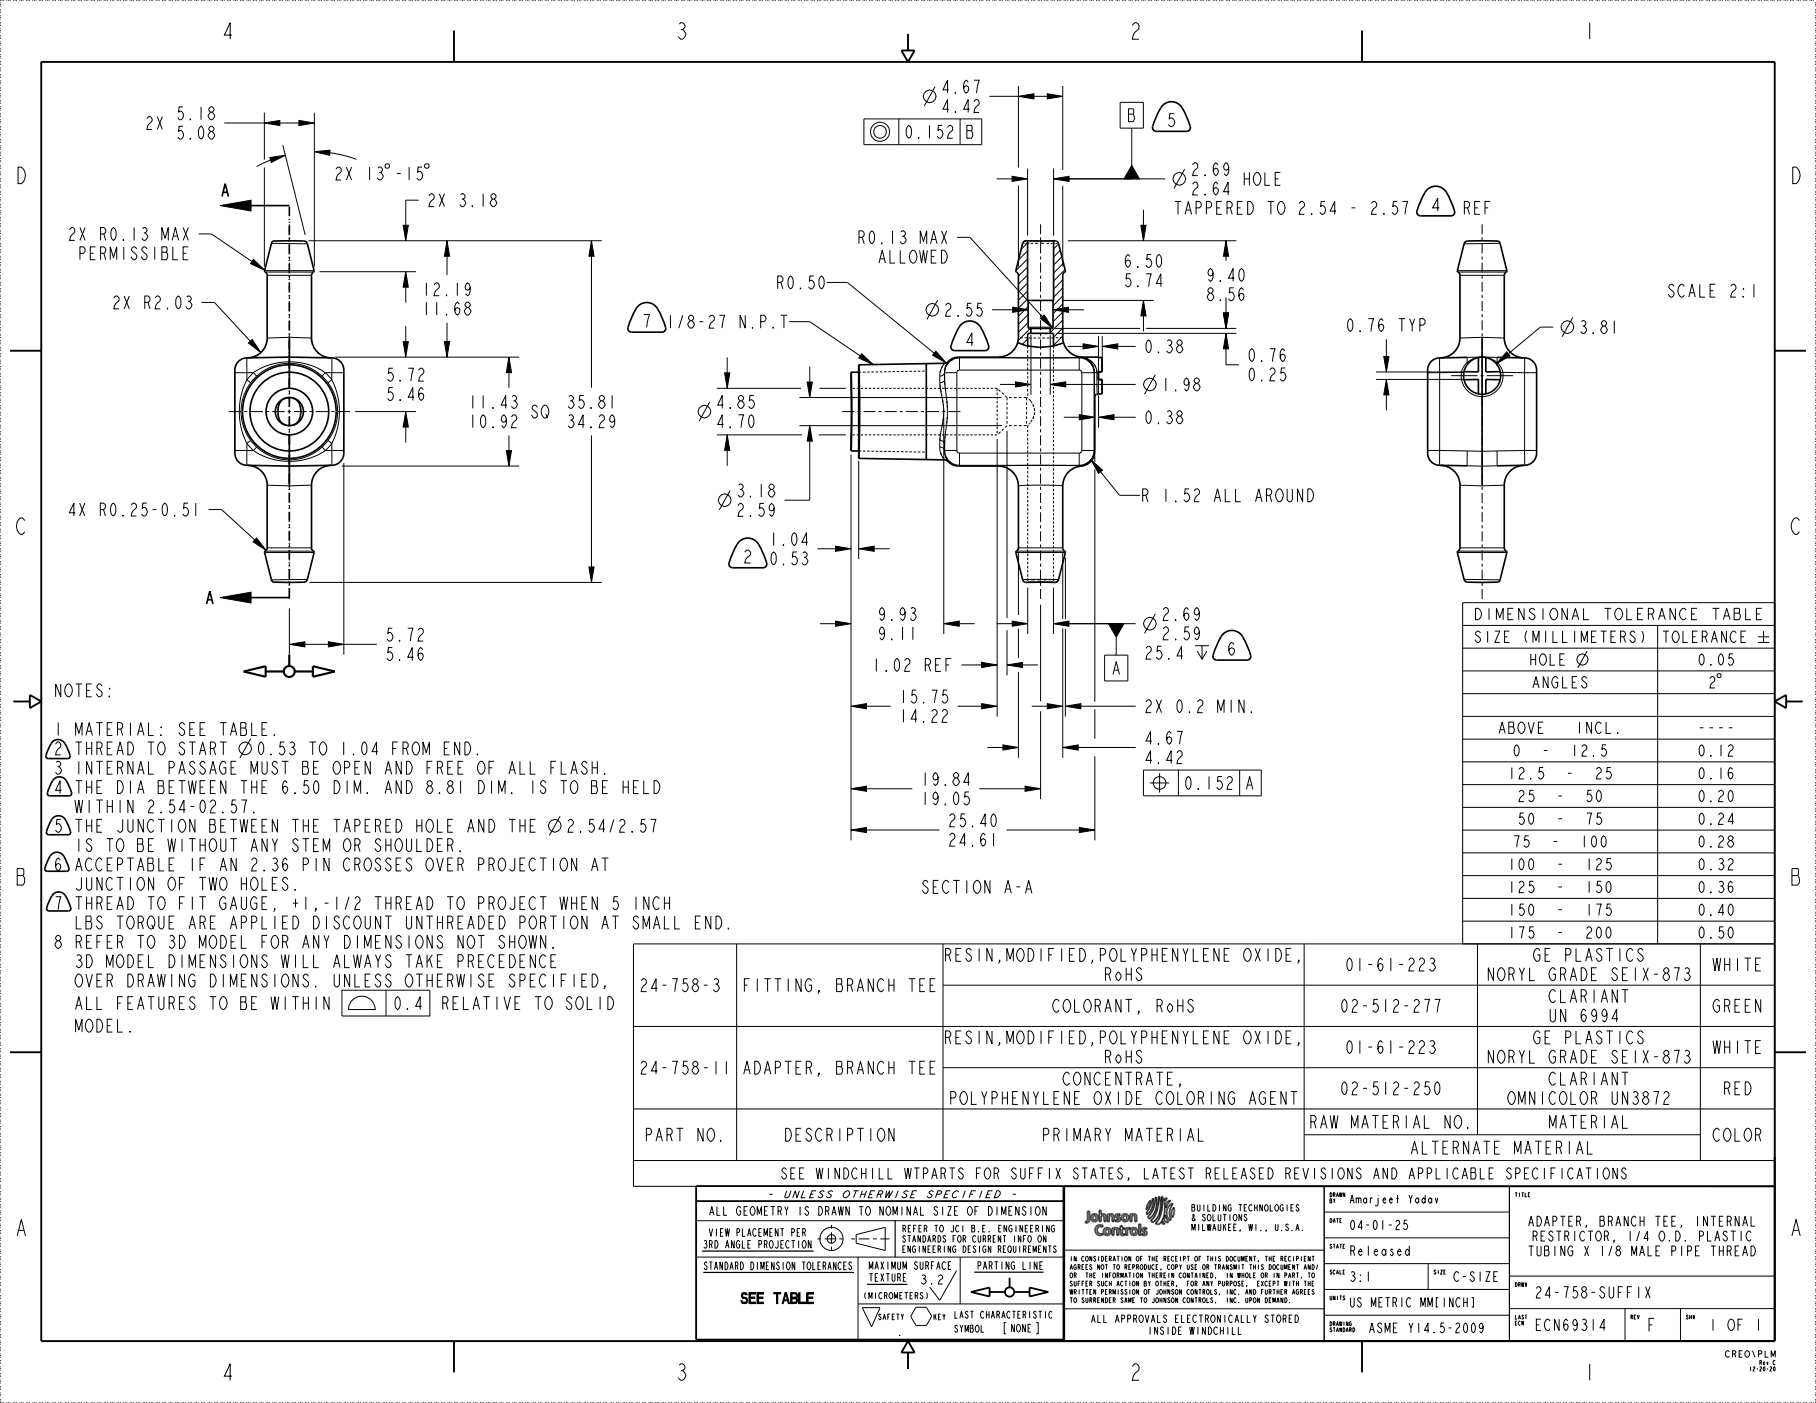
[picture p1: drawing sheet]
<svg xmlns="http://www.w3.org/2000/svg" width="559mm" height="432mm" viewBox="0 0 559 432" stroke-linecap="round" stroke-linejoin="round" font-family="sans-serif">
<defs><g id="words">
<g font-size="6.6">
<text x="68" y="12.1">4</text>
<text x="207.7" y="12.1">3</text>
<text x="347.4" y="12.1">2</text>
<text x="487.1" y="12.1">1</text>
<text x="4.5" y="56.5">D</text>
<text x="550.6" y="56.5">D</text>
<text x="4.5" y="164.5">C</text>
<text x="550.6" y="164.5">C</text>
<text x="4.5" y="272.4">B</text>
<text x="550.6" y="272.4">B</text>
<text x="4.5" y="380.4">A</text>
<text x="550.6" y="380.4">A</text>
<text x="68" y="424.8">4</text>
<text x="207.7" y="424.8">3</text>
<text x="347.4" y="424.8">2</text>
<text x="487.1" y="424.8">1</text>
</g>
<g font-size="5.2">
<text x="289.4" y="28.7">4.67</text>
<text x="289.4" y="34.6">4.42</text>
<text x="44.4" y="39.8">2X</text>
<text x="53.9" y="36.9">5.18</text>
<text x="346.7" y="37.4">B</text>
<text x="358.6" y="39">5</text>
<text x="53.9" y="42.8">5.08</text>
<text x="366.2" y="54.1">2.69</text>
<text x="382" y="57">HOLE</text>
<text x="131.2" y="63.6">2X 3.18</text>
<text x="360.9" y="66">TAPPERED TO 2.54 - 2.57</text>
<text x="366.2" y="60">2.64</text>
<text x="440" y="65">4</text>
<text x="447.6" y="66">REF</text>
<text x="20.6" y="74">2X R0.13 MAX</text>
<text x="263.5" y="75">R0.13 MAX</text>
<text x="23.8" y="79.9">PERMISSIBLE</text>
<text x="269.9" y="81">ALLOWED</text>
<text x="345.5" y="82.3">6.50</text>
<text x="238.5" y="88.9">R0.50</text>
<text x="345.5" y="88.2">5.74</text>
<text x="370.9" y="86.6">9.40</text>
<text x="34.2" y="95.1">2X R2.03</text>
<text x="129.6" y="91">12.19</text>
<text x="370.9" y="92.5">8.56</text>
<text x="513.2" y="91.4">SCALE 2:1</text>
<text x="129.6" y="97">11.68</text>
<text x="197.2" y="100.8">7</text>
<text x="204.7" y="101">1/8-27 N.P.T</text>
<text x="290.2" y="97.3">2.55</text>
<text x="296.6" y="106.4">4</text>
<text x="413.9" y="102">0.76 TYP</text>
<text x="485.6" y="102.7">3.81</text>
<text x="351.9" y="108.6">0.38</text>
<text x="383.6" y="111.3">0.76</text>
<text x="118.5" y="117.3">5.72</text>
<text x="383.6" y="117.2">0.25</text>
<text x="118.5" y="123.3">5.46</text>
<text x="143.9" y="125.7">11.43</text>
<text x="174.1" y="125.7">35.81</text>
<text x="220.1" y="125.7">4.85</text>
<text x="357.1" y="120.3">1.98</text>
<text x="143.9" y="131.6">10.92</text>
<text x="162.9" y="128.7">SQ</text>
<text x="174.1" y="131.6">34.29</text>
<text x="220.1" y="131.6">4.70</text>
<text x="351.9" y="130.4">0.38</text>
<text x="226.3" y="153">3.18</text>
<text x="350.8" y="154.4">R 1.52 ALL AROUND</text>
<text x="20.5" y="158.8">4X R0.25-0.51</text>
<text x="226.3" y="158.9">2.59</text>
<text x="236.5" y="167.9">1.04</text>
<text x="228.3" y="173.3">2</text>
<text x="236.5" y="173.9">0.53</text>
<text x="269.8" y="191">9.93</text>
<text x="357.1" y="191">2.69</text>
<text x="118.3" y="197.3">5.72</text>
<text x="269.8" y="196.9">9.11</text>
<text x="357.1" y="196.9">2.59</text>
<text x="118.3" y="203.3">5.46</text>
<text x="268.1" y="206.6">1.02 REF</text>
<text x="341.9" y="207.6">A</text>
<text x="16.3" y="214.5">NOTES:</text>
<text x="276.4" y="216.4">15.75</text>
<text x="351.9" y="219.3">2X 0.2 MIN.</text>
<text x="16.3" y="226.4">1 MATERIAL: SEE TABLE.</text>
<text x="276.4" y="222.3">14.22</text>
<text x="351.9" y="229.1">4.67</text>
<text x="16.3" y="238.3">3 INTERNAL PASSAGE MUST BE OPEN AND FREE OF ALL FLASH.</text>
<text x="351.9" y="235">4.42</text>
<text x="16.3" y="244.2">4 THE DIA BETWEEN THE 6.50 DIM. AND 8.81 DIM. IS TO BE HELD</text>
<text x="283.1" y="241.8">19.84</text>
<text x="22.5" y="250.2">WITHIN 2.54-02.57.</text>
<text x="283.1" y="247.7">19.05</text>
<text x="291.4" y="254.5">25.40</text>
<text x="22.5" y="262.1">IS TO BE WITHOUT ANY STEM OR SHOULDER.</text>
<text x="291.4" y="260.4">24.61</text>
<text x="16.3" y="268">6 ACCEPTABLE IF AN 2.36 PIN CROSSES OVER PROJECTION AT</text>
<text x="22.5" y="274">JUNCTION OF TWO HOLES.</text>
<text x="283.8" y="274.9">SECTION A-A</text>
<text x="16.3" y="280">7 THREAD TO FIT GAUGE, +1,-1/2 THREAD TO PROJECT WHEN 5 INCH</text>
<text x="22.5" y="285.9">LBS TORQUE ARE APPLIED DISCOUNT UNTHREADED PORTION AT SMALL END.</text>
<text x="16.3" y="291.9">8 REFER TO 3D MODEL FOR ANY DIMENSIONS NOT SHOWN.</text>
<text x="22.5" y="297.8">3D MODEL DIMENSIONS WILL ALWAYS TAKE PRECEDENCE</text>
<text x="291.6" y="295.9">RESIN,MODIFIED,POLYPHENYLENE OXIDE,</text>
<text x="414" y="298.8">01-61-223</text>
<text x="471.9" y="295.9">GE PLASTICS</text>
<text x="526.9" y="298.8">WHITE</text>
<text x="22.5" y="303.8">OVER DRAWING DIMENSIONS. UNLESS OTHERWISE SPECIFIED,</text>
<text x="196.9" y="305.2">24-758-3</text>
<text x="229" y="305.2">FITTING, BRANCH TEE</text>
<text x="339.5" y="301.8">RoHS</text>
<text x="458" y="301.8">NORYL GRADE SE1X-873</text>
<text x="22.5" y="310.7">ALL FEATURES TO BE WITHIN</text>
<text x="120.8" y="310.7">0.4</text>
<text x="135.4" y="310.7">RELATIVE TO SOLID</text>
<text x="324.1" y="311.5">COLORANT, RoHS</text>
<text x="412.5" y="311.5">02-512-277</text>
<text x="476.5" y="308.6">CLARIANT</text>
<text x="526.9" y="311.5">GREEN</text>
<text x="22.5" y="317.7">MODEL.</text>
<text x="476.5" y="314.5">UN 6994</text>
<text x="291.6" y="321.3">RESIN,MODIFIED,POLYPHENYLENE OXIDE,</text>
<text x="471.9" y="321.3">GE PLASTICS</text>
<text x="339.5" y="327.2">RoHS</text>
<text x="414" y="324.2">01-61-223</text>
<text x="458" y="327.2">NORYL GRADE SE1X-873</text>
<text x="526.9" y="324.2">WHITE</text>
<text x="196.9" y="330.6">24-758-11</text>
<text x="229" y="330.6">ADAPTER, BRANCH TEE</text>
<text x="327.2" y="334">CONCENTRATE,</text>
<text x="476.5" y="334">CLARIANT</text>
<text x="293.1" y="339.9">POLYPHENYLENE OXIDE COLORING AGENT</text>
<text x="412.5" y="336.9">02-512-250</text>
<text x="464.2" y="339.9">OMNICOLOR UN3872</text>
<text x="530" y="336.9">RED</text>
<text x="403.2" y="347.3">RAW MATERIAL NO.</text>
<text x="476.5" y="347.3">MATERIAL</text>
<text x="198.4" y="351.2">PART NO.</text>
<text x="241.4" y="351.2">DESCRIPTION</text>
<text x="321" y="351.2">PRIMARY MATERIAL</text>
<text x="526.9" y="351.2">COLOR</text>
<text x="434.4" y="355.2">ALTERNATE MATERIAL</text>
<text x="506.6" y="409.7">F</text>
</g>
<g font-size="4.6">
<text x="454.3" y="190.7">DIMENSIONAL</text>
<text x="493.2" y="190.7">TOLERANCE</text>
<text x="525.6" y="190.7">TABLE</text>
<text x="522.3" y="204.7">0.05</text>
<text x="461.2" y="225.7">ABOVE</text>
<text x="484.4" y="225.7">INCL.</text>
<text x="522.3" y="225.7">----</text>
<text x="465.6" y="232.7">0</text>
<text x="474.3" y="232.7">-</text>
<text x="483" y="232.7">12.5</text>
<text x="522.3" y="232.7">0.12</text>
<text x="464.1" y="239.7">12.5</text>
<text x="481.5" y="239.7">-</text>
<text x="490.2" y="239.7">25</text>
<text x="522.3" y="239.7">0.16</text>
<text x="467" y="246.7">25</text>
<text x="478.6" y="246.7">-</text>
<text x="487.3" y="246.7">50</text>
<text x="522.3" y="246.7">0.20</text>
<text x="467" y="253.7">50</text>
<text x="478.6" y="253.7">-</text>
<text x="487.3" y="253.7">75</text>
<text x="522.3" y="253.7">0.24</text>
<text x="465.6" y="260.7">75</text>
<text x="477.2" y="260.7">-</text>
<text x="485.9" y="260.7">100</text>
<text x="522.3" y="260.7">0.28</text>
<text x="464.1" y="267.7">100</text>
<text x="478.6" y="267.7">-</text>
<text x="487.3" y="267.7">125</text>
<text x="522.3" y="267.7">0.32</text>
<text x="464.1" y="274.7">125</text>
<text x="478.6" y="274.7">-</text>
<text x="487.3" y="274.7">150</text>
<text x="522.3" y="274.7">0.36</text>
<text x="464.1" y="281.7">150</text>
<text x="478.6" y="281.7">-</text>
<text x="487.3" y="281.7">175</text>
<text x="522.3" y="281.7">0.40</text>
<text x="464.1" y="288.8">175</text>
<text x="478.6" y="288.8">-</text>
<text x="487.3" y="288.8">200</text>
<text x="522.3" y="288.8">0.50</text>
<text x="472" y="399.5">24-758-SUFFIX</text>
<text x="472" y="409.5">ECN69314</text>
<text x="525.7" y="409.5">1 OF 1</text>
</g>
<g font-size="4.5">
<text x="471.4" y="211.7">ANGLES</text>
<text x="308.1" y="410.5">[</text>
<text x="317.7" y="410.5">]</text>
</g>
<g font-size="4.4">
<text x="240.8" y="362.8">SEE WINDCHILL WTPARTS FOR</text>
<text x="313" y="362.8">SUFFIX STATES, LATEST RELEASED REVISIONS AND APPLICABLE SPECIFICATIONS</text>
<text x="228" y="401.2">SEE TABLE</text>
</g>
<g font-size="4">
<text x="470.8" y="377.4">ADAPTER, BRANCH TEE, INTERNAL</text>
<text x="472" y="381.9">RESTRICTOR, 1/4 O.D. PLASTIC</text>
<text x="470.8" y="386.5">TUBING X 1/8 MALE PIPE THREAD</text>
</g>
<g font-size="3.9">
<text x="415" y="386.4">Released</text>
<text x="415" y="394.4">3:1</text>
<text x="447" y="394.4">C-SIZE</text>
<text x="421.4" y="410.2">ASME Y14.5-2009</text>
</g>
<g font-size="3.8">
<text x="415" y="378.5">04-01-25</text>
<text x="415" y="402.3">US METRIC MM[INCH]</text>
</g>
<text font-size="3.6" x="282.9" y="395.2">3.2</text>
<g font-size="3.5">
<text x="218" y="374">ALL GEOMETRY IS DRAWN TO NOMINAL SIZE</text>
<text x="297.4" y="374">OF DIMENSION</text>
</g>
<text font-size="3.3" x="415" y="370.3">Amarjeet Yadav</text>
<g font-size="3.1">
<text x="217.9" y="380.5">VIEW PLACEMENT PER</text>
<text x="216.2" y="384.2">3RD ANGLE PROJECTION</text>
<text x="216.4" y="390.8">STANDARD DIMENSION TOLERANCES</text>
<text x="267.2" y="390.7">MAXIMUM SURFACE</text>
<text x="267.2" y="394.3">TEXTURE</text>
<text x="300.5" y="390.7">PARTING LINE</text>
<text x="310.9" y="410">NONE</text>
</g>
<g font-size="3">
<text x="235.5" y="368.6">-</text>
<text x="240.6" y="368.6">UNLESS</text>
<text x="258.2" y="368.6">OTHERWISE</text>
<text x="283.4" y="368.6">SPECIFIED</text>
<text x="336.3" y="407">ALL APPROVALS ELECTRONICALLY STORED</text>
<text x="353.4" y="410.7">INSIDE WINDCHILL</text>
</g>
<g font-size="2.8">
<text x="293.4" y="405.7">LAST CHARACTERISTIC</text>
<text x="293.4" y="410">SYMBOL</text>
</g>
<g font-size="2.7">
<text x="277.4" y="379.2">REFER TO JCI B.E. ENGINEERING</text>
<text x="277.4" y="382.3">STANDARDS FOR CURRENT INFO ON</text>
<text x="277.4" y="385.5">ENGINEERING DESIGN REQUIREMENTS</text>
<text x="276.2" y="411.1">.</text>
</g>
<g font-size="2.6">
<text x="366.5" y="372.7">BUILDING TECHNOLOGIES</text>
<text x="366.5" y="375.7">&amp; SOLUTIONS</text>
<text x="366.5" y="378.7">MILWAUKEE, WI., U.S.A.</text>
<text x="530.6" y="417.7">CREO\PLM</text>
</g>
<text font-size="2.5" x="265.5" y="399.7">(MICROMETERS)</text>
<g font-size="2.2">
<text x="270.1" y="406.2">SAFETY</text>
<text x="287.1" y="406.2">KEY</text>
</g>
<g font-size="2">
<text x="329.1" y="388.2">IN CONSIDERATION OF THE RECEIPT OF THIS DOCUMENT, THE RECIPIENT</text>
<text x="329.1" y="390.7">AGREES NOT TO REPRODUCE, COPY USE OR TRANSMIT THIS DOCUMENT AND/</text>
<text x="329.1" y="393.3">OR</text>
<text x="329.1" y="395.8">SUFFER SUCH ACTION BY OTHER,</text>
<text x="333.7" y="393.3">THE INFORMATION THEREIN CONTAINED,</text>
<text x="364.2" y="395.8">FOR ANY PURPOSE,</text>
<text x="375.9" y="393.3">IN WHOLE OR IN PART, TO</text>
<text x="385.2" y="395.8">EXCEPT WITH THE</text>
<text x="329.1" y="398.4">WRITTEN PERMISSION OF JOHNSON CONTROLS, INC. AND FURTHER AGREES</text>
<text x="329.1" y="400.9">TO SURRENDER SAME TO JOHNSON CONTROLS,</text>
<text x="375.9" y="400.9">INC. UPON DEMAND.</text>
</g>
<g font-size="1.7">
<text x="538.4" y="422">12-20-20</text>
<text x="541.4" y="420">Rev C</text>
</g>
<g font-size="1.6">
<text x="409" y="368.3">DRAWN</text>
<text x="409" y="370.2">BY</text>
<text x="466" y="368.3">TITLE</text>
<text x="409" y="376.3">DATE</text>
<text x="409" y="384.2">STATE</text>
<text x="409" y="392.1">SCALE</text>
<text x="441" y="392.1">SIZE</text>
<text x="466" y="396">DRW#</text>
<text x="409" y="400.1">UNITS</text>
<text x="466" y="406">LAST</text>
<text x="466" y="407.9">ECN</text>
<text x="501.6" y="406">REV</text>
<text x="518.7" y="406">SH#</text>
<text x="409" y="408">DRAWING</text>
<text x="409" y="409.9">STANDARD</text>
</g>
</g></defs>
<g fill="none" stroke="#000" stroke-width=".31">
<path d="M344.7 31.5h7.1v7.9h-7.1zM348.3 39.4v11.5M324.2 55h24.1M348.3 50.9l2.3 4.1h-4.7zM67.7 63.3l9.6-1.7v3.3zM314.7 75h.1M314.8 75h-.1M314.8 74.9v.1M315 74.9h-.2M315.2 74.9h.1M315.5 74.9h-.3M315.6 74.1l-.7 .4"/>
<path d="M315.6 74.1h.1M315.7 74.1h.1M315.9 74.1h.1M315.9 74.1l.5 .1M316 74.9h-.4M316.2 74.8l-2 1.9M316.2 77.2l-2.8 2.8M316.2 79.7l-3.6 3.6M316.6 74.2h.3M316.8 74.9h-.6M317.1 74.2h.4M317.8 74.2h.5"/>
<path d="M317.9 74.9h-.8M318.8 74.2h.7M319.5 74.9h-1.1M320 74.2h.9M320.2 74.9h1.1M322 74.9h.8M322 74.2h-.7M322.9 74.2h-.5M323.3 74.9h.5M323.5 74.2h-.4M323.9 74.2h-.3M324.2 74.9h.4"/>
<path d="M324.2 74.1l-.2 .1M324.3 74.1l-.1 .1M324.4 74.1h-.1M324.6 74.1h.1M324.7 74.1h.1M324.7 74.1h-.1M324.8 74.1h-.1M324.8 74.1h.1M324.8 74.9h.5M325.3 74.3l.4 .6M325.3 74.9h.1M325.7 74.9v.1"/>
<path d="M325.8 75.1l-1.6 1.5M326.3 77l-2.1 2.1M326.7 79l-2.5 2.6M316.2 82.2l-2.8 2.8M316.2 84.6l-2.8 2.8M316.2 87.1l-2.8 2.8M316.2 89.6l-2.8 2.8M316.2 92l-2.8 2.9M316.4 94.3l-3 3M316.4 96.8l-3 3M316.4 99.3l-3 3M327 86.2l-2.8 2.8"/>
<path d="M327 88.6l-2.8 2.8M327 91.1l-3 3M327 93.6l-3 3M327 96l-3 3M327 98.5l-3.8 3.9M327.2 81l-3 3M327.7 83l-3.5 3.5M313.9 103.9h.1M314 103.9h.7M314.7 103.9h.1M315.3 104h.8M316.2 104.3l-1.6 1.7"/>
<path d="M316.4 100.7h7.6M316.6 104h.9M317 101.1l-3.7 3.7M318 104h.8M319.4 104h.8M321.6 104h-.9M322.9 104h-.8M324.3 104h-.8M325.7 103.9l-.9 .1M327 101l-2.8 2.8M327 103.4l-2.8 2.9M327 103.8l-.8 .1"/>
<path d="M327.4 128.4h4.7M332.1 127.6l4.8 .8-4.8 .8zM338 128.4l4.8-.8v1.6zM338 121.7v9.9M342.8 128.4h6.7M67.7 183.9l9.6-1.6v3.3zM324.2 192h19.3M341.1 192h4.8l-2.4 4.1zM343.5 196.1v5.5M450.1 192.5h96M450.1 199.5h96M510.1 192.5v98"/>
<path d="M339.9 201.6h7.1v8h-7.1zM450.1 206.5h96M450.1 213.5h96M450.1 220.5h96M450.1 227.5h96M450.1 234.5h96M450.1 241.5h96M450.1 248.5h96M450.1 255.5h96M450.1 262.5h96M450.1 269.5h96M450.1 276.5h96"/>
<path d="M226.7 290.5v66.7M290.2 290.5v66.7M401.3 290.5v66.7M450.1 290.5v-105h96v227.2h-81.6v-47.6M450.1 283.5h96M454.6 290.5v58.7M523.2 290.5v66.7M546.1 290.5h-351.2v74.6h351.2M194.9 315.9h351.2M290.2 303.2h255.9M290.2 328.6h255.9M194.9 341.3h351.2"/>
<path d="M194.9 357.2h351.2M401.3 349.2h121.9M312.7 360l-.5-.6a.78 .78 0 0 0-.9 .9l.6 .6a1 1 0 0 1 .8 1 1 1 0 0 1-.8 .9l-.7-.8M327.5 365.1v47.7h80v-47.7M407.5 373h57M500.4 360l-.5-.6a.78 .78 0 0 0-.9 .9l.5 .6a1 1 0 0 1 .9 1 1 1 0 0 1-.9 .9l-.6-.8M327.5 384.7h80M362.1 395.8l-.2 .3M374.1 393.3l-.2 .2M383.7 395.8l-.2 .3M395.4 399.4a.75 .75 0 0 1 .6 .8 .75 .75 0 0 1-.6 .7zM403.7 386.7h.7"/>
<path d="M403.8 389.2a.75 .75 0 0 1 .6 .8 .75 .75 0 0 1-.6 .7zM403.8 395.1h.3M403.8 391.9l.2-.1a.8 .8 0 0 1 .5 .7 .8 .8 0 0 1-.5 .8l-.4-.8zM404.1 386.7v1.5M404.4 394.3h-.6v1.5h.6M404.4 397.1l-.4-.2a.6 .6 0 0 0-.1 .6 .6 .6 0 0 0 .5 .4l-.3 .5-.4-.4M405.5 389.2l-.5 1.5M407.5 381h57M407.5 388.9h57M407.5 396.8h57M439.5 388.9v7.9M464.5 392.7h81.6"/>
<path d="M327.5 402.8h80M374.1 400.9l-.2 .3M396.9 400.9h.1M407.5 404.8h57M407.5 412.6h57M464.5 402.7h81.6M500 402.7v10M517.1 402.7v10"/>
</g>
<path d="M348.3 50.9l2.3 4.1h-4.7zM67.7 63.3l9.6-1.7v3.3zM332.1 127.6l4.8 .8-4.8 .8zM338 128.4l4.8-.8v1.6zM67.7 183.9l9.6-1.6v3.3zM341.1 192h4.8l-2.4 4.1z" fill="#000"/>
<g fill="none" stroke="#000" stroke-width=".51">
<path d="M0 .8v.2M0 1.2v.3M0 1.7v.3M0 2.8v.2M0 3.2v.3M0 3.7v.3M0 4.8v.2M0 5.2v.3M0 5.7v.3M0 6.7v.3M0 7.2v.3M0 7.7v.3"/>
<path d="M0 8.7v.3M0 9.2v.3M0 9.7v.3M0 10.7v.3M0 11.2v.3M0 11.7v.3M0 12.7v.3M0 13.2v.3M0 13.7v.3M0 14.7v.3M0 15.2v.3M0 15.7v.3"/>
<path d="M0 16.7v.3M0 17.2v.3M0 17.7v.3M0 18.7v.3M0 19.2v.3M0 19.7v.3M0 0h.2M.5 0h.2M1 0h.2M2 0h.2M2.5 0h.2M3 0h.2"/>
<path d="M4 0h.2M4.5 0h.2M5 0h.2M6 0h.2M6.5 0h.2M7 0h.2M8 0h.2M8.5 0h.2M9 0h.2M10 0h.2M10.5 0h.2M11 0h.2"/>
<path d="M12 0h.2M12.5 0h.2M13 0h.2M14 0h.2M14.5 0h.2M15 0h.2M16 0h.2M16.5 0h.2M17 0h.2M18 0h.2M18.5 0h.2M19 0h.2"/>
<path d="M20 0h.2M20.5 0h.2M21 0h.2M22 0h.2M22.5 0h.2M22.9 0h.3M23.9 0h.3M24.4 0h.3M24.9 0h.3M25.9 0h.3M26.4 0h.3M26.9 0h.3"/>
<path d="M27.9 0h.3M28.4 0h.3M28.9 0h.3M29.9 0h.3M30.4 0h.3M30.9 0h.3M31.9 0h.3M32.4 0h.3M32.9 0h.3M33.9 0h.3M34.4 0h.3M34.9 0h.3"/>
<path d="M35.9 0h.3M36.4 0h.3M36.9 0h.3M37.9 0h.3M38.4 0h.3M38.9 0h.3M39.9 0h.3M40.4 0h.3M40.9 0h.3M41.9 0h.3M42.4 0h.3M42.9 0h.3"/>
<path d="M43.9 0h.3M44.4 0h.3M44.9 0h.3M45.9 0h.3M46.4 0h.2M46.9 0h.2M47.9 0h.2M48.4 0h.2M48.9 0h.2M49.9 0h.2M50.4 0h.2M50.9 0h.2"/>
<path d="M51.9 0h.2M52.4 0h.2M52.9 0h.2M53.9 0h.2M54.4 0h.2M54.9 0h.2M55.9 0h.2M56.4 0h.2M56.9 0h.2M57.9 0h.2M58.4 0h.2M58.9 0h.2"/>
<path d="M59.9 0h.2M60.4 0h.2M60.9 0h.2M61.9 0h.2M62.4 0h.2M62.9 0h.2M63.9 0h.2M64.4 0h.2M64.9 0h.2M65.9 0h.2M66.4 0h.2M66.9 0h.2"/>
<path d="M67.9 0h.2M68.4 0h.2M68.9 0h.2M69.9 0h.2M70.3 0h.3M70.8 0h.3M71.8 0h.3M72.3 0h.3M72.8 0h.3M73.8 0h.3M74.3 0h.3M74.8 0h.3"/>
<path d="M75.8 0h.3M76.3 0h.3M76.8 0h.3M77.8 0h.3M78.3 0h.3M78.8 0h.3M79.8 0h.3M80.3 0h.3M80.8 0h.3M81.8 0h.3M82.3 0h.3M82.8 0h.3"/>
<path d="M83.8 0h.3M84.3 0h.3M84.8 0h.3M85.8 0h.3M86.3 0h.3M86.8 0h.3M87.8 0h.3M88.3 0h.3M88.8 0h.3M89.8 0h.3M90.3 0h.3M90.8 0h.3"/>
<path d="M91.8 0h.3M92.3 0h.2M92.8 0h.2M93.8 0h.2M94.3 0h.2M94.8 0h.2M95.8 0h.2M96.3 0h.2M96.8 0h.2M97.8 0h.2M98.3 0h.2M98.8 0h.2"/>
<path d="M99.8 0h.2M100.3 0h.2M100.8 0h.2M101.8 0h.2M102.3 0h.2M102.8 0h.2M103.8 0h.2M104.3 0h.2M104.8 0h.2M105.8 0h.2M106.3 0h.2M106.8 0h.2"/>
<path d="M107.8 0h.2M108.3 0h.2M108.8 0h.2M109.8 0h.2M110.3 0h.2M110.8 0h.2M111.8 0h.2M112.3 0h.2M112.8 0h.2M113.8 0h.2M114.3 0h.2M114.8 0h.2"/>
<path d="M115.8 0h.2M116.2 0h.3M116.7 0h.3M117.7 0h.3M118.2 0h.3M118.7 0h.3M119.7 0h.3M120.2 0h.3M120.7 0h.3M121.7 0h.3M122.2 0h.3M122.7 0h.3"/>
<path d="M123.7 0h.3M124.2 0h.3M124.7 0h.3M125.7 0h.3M126.2 0h.3M126.7 0h.3M127.7 0h.3M128.2 0h.3M128.7 0h.3M129.7 0h.3M130.2 0h.3M130.7 0h.3"/>
<path d="M131.7 0h.3M132.2 0h.3M132.7 0h.3M133.7 0h.3M134.2 0h.3M134.7 0h.3M135.7 0h.3M136.2 0h.3M136.7 0h.3M137.7 0h.3M138.2 0h.3M138.7 0h.2"/>
<path d="M139.7 0h.2M140.2 0h.2M140.7 0h.2M141.7 0h.2M142.2 0h.2M142.7 0h.2M143.7 0h.2M144.2 0h.2M144.7 0h.2M145.7 0h.2M146.2 0h.2M146.7 0h.2"/>
<path d="M147.7 0h.2M148.2 0h.2M148.7 0h.2M149.7 0h.2M150.2 0h.2M150.7 0h.2M151.7 0h.2M152.2 0h.2M152.7 0h.2M153.7 0h.2M154.2 0h.2M154.7 0h.2"/>
<path d="M155.7 0h.2M156.2 0h.2M156.7 0h.2M157.7 0h.2M158.2 0h.2M158.7 0h.2M159.7 0h.2M160.2 0h.2M160.7 0h.2M161.7 0h.2M162.2 0h.2M162.6 0h.3"/>
<path d="M163.6 0h.3M164.1 0h.3M164.6 0h.3M165.6 0h.3M166.1 0h.3M166.6 0h.3M167.6 0h.3M168.1 0h.3M168.6 0h.3M169.6 0h.3M170.1 0h.3M170.6 0h.3"/>
<path d="M171.6 0h.3M172.1 0h.3M172.6 0h.3M173.6 0h.3M174.1 0h.3M174.6 0h.3M175.6 0h.3M176.1 0h.3M176.6 0h.3M177.6 0h.3M178.1 0h.3M178.6 0h.3"/>
<path d="M179.6 0h.3M180.1 0h.3M180.6 0h.3M181.6 0h.3M182.1 0h.3M182.6 0h.3M183.6 0h.3M184.1 0h.3M184.6 0h.2M185.6 0h.2M186.1 0h.2M186.6 0h.2"/>
<path d="M187.6 0h.2M188.1 0h.2M188.6 0h.2M189.6 0h.2M190.1 0h.2M190.6 0h.2M191.6 0h.2M192.1 0h.2M192.6 0h.2M193.6 0h.2M194.1 0h.2M194.6 0h.2"/>
<path d="M195.6 0h.2M196.1 0h.2M196.6 0h.2M197.6 0h.2M198.1 0h.2M198.6 0h.2M199.6 0h.2M200.1 0h.2M200.6 0h.2M201.6 0h.2M202.1 0h.2M202.6 0h.2"/>
<path d="M203.6 0h.2M204.1 0h.2M204.6 0h.2M205.6 0h.2M206.1 0h.2M206.6 0h.2M207.6 0h.2M208.1 0h.2M208.5 0h.3M209.5 0h.3M210 0h.3M210.5 0h.3"/>
<path d="M211.5 0h.3M212 0h.3M212.5 0h.3M213.5 0h.3M214 0h.3M214.5 0h.3M215.5 0h.3M216 0h.3M216.5 0h.3M217.5 0h.3M218 0h.3M218.5 0h.3"/>
<path d="M219.5 0h.3M220 0h.3M220.5 0h.3M221.5 0h.3M222 0h.3M222.5 0h.3M223.5 0h.3M224 0h.3M224.5 0h.3M225.5 0h.3M226 0h.3M226.5 0h.3"/>
<path d="M227.5 0h.3M228 0h.3M228.5 0h.3M229.5 0h.3M230 0h.3M230.5 0h.3M231.5 0h.3M232 0h.2M232.5 0h.2M233.5 0h.2M234 0h.2M234.5 0h.2"/>
<path d="M235.5 0h.2M236 0h.2M236.5 0h.2M237.5 0h.2M238 0h.2M238.5 0h.2M239.5 0h.2M240 0h.2M240.5 0h.2M241.5 0h.2M242 0h.2M242.5 0h.2"/>
<path d="M243.5 0h.2M244 0h.2M244.5 0h.2M245.5 0h.2M246 0h.2M246.5 0h.2M247.5 0h.2M248 0h.2M248.5 0h.2M249.5 0h.2M250 0h.2M250.5 0h.2"/>
<path d="M251.5 0h.2M252 0h.2M252.5 0h.2M253.5 0h.2M254 0h.2M254.5 0h.2M255.5 0h.2M255.9 0h.3M256.4 0h.3M257.4 0h.3M257.9 0h.3M258.4 0h.3"/>
<path d="M259.4 0h.3M259.9 0h.3M260.4 0h.3M261.4 0h.3M261.9 0h.3M262.4 0h.3M263.4 0h.3M263.9 0h.3M264.4 0h.3M265.4 0h.3M265.9 0h.3M266.4 0h.3"/>
<path d="M267.4 0h.3M267.9 0h.3M268.4 0h.3M269.4 0h.3M269.9 0h.3M270.4 0h.3M271.4 0h.3M271.9 0h.3M272.4 0h.3M273.4 0h.3M273.9 0h.3M274.4 0h.3"/>
<path d="M275.4 0h.3M275.9 0h.3M276.4 0h.3M277.4 0h.3M277.9 0h.3M278.4 0h.2M279.4 0h.2M279.9 0h.2M280.4 0h.2M281.4 0h.2M281.9 0h.2M282.4 0h.2"/>
<path d="M283.4 0h.2M283.9 0h.2M284.4 0h.2M285.4 0h.2M285.9 0h.2M286.4 0h.2M287.4 0h.2M287.9 0h.2M288.4 0h.2M289.4 0h.2M289.9 0h.2M290.4 0h.2"/>
<path d="M291.4 0h.2M291.9 0h.2M292.4 0h.2M293.4 0h.2M293.9 0h.2M294.4 0h.2M295.4 0h.2M295.9 0h.2M296.4 0h.2M297.4 0h.2M297.9 0h.2M298.4 0h.2"/>
<path d="M299.4 0h.2M299.9 0h.2M300.4 0h.2M301.4 0h.2M301.9 0h.2M302.3 0h.3M303.4 0h.2M303.8 0h.3M304.3 0h.3M305.3 0h.3M305.8 0h.3M306.3 0h.3"/>
<path d="M307.3 0h.3M307.8 0h.3M308.3 0h.3M309.3 0h.3M309.8 0h.3M310.3 0h.3M311.3 0h.3M311.8 0h.3M312.3 0h.3M313.3 0h.3M313.8 0h.3M314.3 0h.3"/>
<path d="M315.3 0h.3M315.8 0h.3M316.3 0h.3M317.3 0h.3M317.8 0h.3M318.3 0h.3M319.3 0h.3M319.8 0h.3M320.3 0h.3M321.3 0h.3M321.8 0h.3M322.3 0h.3"/>
<path d="M323.3 0h.3M323.8 0h.3M324.3 0h.3M325.3 0h.3M325.8 0h.3M326.3 0h.2M327.3 0h.2M327.8 0h.2M328.3 0h.2M329.3 0h.2M329.8 0h.2M330.3 0h.2"/>
<path d="M331.3 0h.2M331.8 0h.2M332.3 0h.2M333.3 0h.2M333.8 0h.2M334.3 0h.2M335.3 0h.2M335.8 0h.2M336.3 0h.2M337.3 0h.2M337.8 0h.2M338.3 0h.2"/>
<path d="M339.3 0h.2M339.8 0h.2M340.3 0h.2M341.3 0h.2M341.8 0h.2M342.3 0h.2M343.3 0h.2M343.8 0h.2M344.3 0h.2M345.3 0h.2M345.8 0h.2M346.3 0h.2"/>
<path d="M347.3 0h.2M347.8 0h.2M348.3 0h.2M349.3 0h.2M349.8 0h.2M350.2 0h.3M351.2 0h.3M351.7 0h.3M352.2 0h.3M353.2 0h.3M353.7 0h.3M354.2 0h.3"/>
<path d="M355.2 0h.3M355.7 0h.3M356.2 0h.3M357.2 0h.3M357.7 0h.3M358.2 0h.3M359.2 0h.3M359.7 0h.3M360.2 0h.3M361.2 0h.3M361.7 0h.3M362.2 0h.3"/>
<path d="M363.2 0h.3M363.7 0h.3M364.2 0h.3M365.2 0h.3M365.7 0h.3M366.2 0h.3M367.2 0h.3M367.7 0h.3M368.2 0h.3M369.2 0h.3M369.7 0h.3M370.2 0h.3"/>
<path d="M371.2 0h.3M371.7 0h.3M372.2 0h.3M373.2 0h.3M373.7 0h.2M374.2 0h.2M375.2 0h.2M375.7 0h.2M376.2 0h.2M377.2 0h.2M377.7 0h.2M378.2 0h.2"/>
<path d="M379.2 0h.2M379.7 0h.2M380.2 0h.2M381.2 0h.2M381.7 0h.2M382.2 0h.2M383.2 0h.2M383.7 0h.2M384.2 0h.2M385.2 0h.2M385.7 0h.2M386.2 0h.2"/>
<path d="M387.2 0h.2M387.7 0h.2M388.2 0h.2M389.2 0h.2M389.7 0h.2M390.2 0h.2M391.2 0h.2M391.7 0h.2M392.2 0h.2M393.2 0h.2M393.7 0h.2M394.2 0h.2"/>
<path d="M395.2 0h.2M395.7 0h.2M396.2 0h.2M397.2 0h.2M397.6 0h.3M398.1 0h.3M399.1 0h.3M399.6 0h.3M400.1 0h.3M401.1 0h.3M401.6 0h.3M402.1 0h.3"/>
<path d="M403.1 0h.3M403.6 0h.3M404.1 0h.3M405.1 0h.3M405.6 0h.3M406.1 0h.3M407.1 0h.3M407.6 0h.3M408.1 0h.3M409.1 0h.3M409.6 0h.3M410.1 0h.3"/>
<path d="M411.1 0h.3M411.6 0h.3M412.1 0h.3M413.1 0h.3M413.6 0h.3M414.1 0h.3M415.1 0h.3M415.6 0h.3M416.1 0h.3M417.1 0h.3M417.6 0h.3M418.1 0h.3"/>
<path d="M419.1 0h.3M419.6 0h.3M420.1 0h.2M421.1 0h.2M421.6 0h.2M422.1 0h.2M423.1 0h.2M423.6 0h.2M424.1 0h.2M425.1 0h.2M425.6 0h.2M426.1 0h.2"/>
<path d="M427.1 0h.2M427.6 0h.2M428.1 0h.2M429.1 0h.2M429.6 0h.2M430.1 0h.2M431.1 0h.2M431.6 0h.2M432.1 0h.2M433.1 0h.2M433.6 0h.2M434.1 0h.2"/>
<path d="M435.1 0h.2M435.6 0h.2M436.1 0h.2M437.1 0h.2M437.6 0h.2M438.1 0h.2M439.1 0h.2M439.6 0h.2M440.1 0h.2M441.1 0h.2M441.6 0h.2M442.1 0h.2"/>
<path d="M443.1 0h.2M443.6 0h.2M444 0h.3M445 0h.3M445.5 0h.3M446 0h.3M447 0h.3M447.5 0h.3M448 0h.3M449 0h.3M449.5 0h.3M450 0h.3"/>
<path d="M451 0h.3M451.5 0h.3M452 0h.3M453 0h.3M453.5 0h.3M454 0h.3M455 0h.3M455.5 0h.3M456 0h.3M457 0h.3M457.5 0h.3M458 0h.3"/>
<path d="M459 0h.3M459.5 0h.3M460 0h.3M461 0h.3M461.5 0h.3M462 0h.3M463 0h.3M463.5 0h.3M464 0h.3M465 0h.3M465.5 0h.3M466 0h.2"/>
<path d="M467 0h.3M467.5 0h.2M468 0h.2M469 0h.2M469.5 0h.2M470 0h.2M471 0h.2M471.5 0h.2M472 0h.2M473 0h.2M473.5 0h.2M474 0h.2"/>
<path d="M475 0h.2M475.5 0h.2M476 0h.2M477 0h.2M477.5 0h.2M478 0h.2M479 0h.2M479.5 0h.2M480 0h.2M481 0h.2M481.5 0h.2M482 0h.2"/>
<path d="M483 0h.2M483.5 0h.2M484 0h.2M485 0h.2M485.5 0h.2M486 0h.2M487 0h.2M487.5 0h.2M488 0h.2M489 0h.2M489.5 0h.2M489.9 0h.3"/>
<path d="M491 0h.2M491.4 0h.3M491.9 0h.3M492.9 0h.3M493.4 0h.3M493.9 0h.3M494.9 0h.3M495.4 0h.3M495.9 0h.3M496.9 0h.3M497.4 0h.3M497.9 0h.3"/>
<path d="M498.9 0h.3M499.4 0h.3M499.9 0h.3M500.9 0h.3M501.4 0h.3M501.9 0h.3M502.9 0h.3M503.4 0h.3M503.9 0h.3M504.9 0h.3M505.4 0h.3M505.9 0h.3"/>
<path d="M506.9 0h.3M507.4 0h.3M507.9 0h.3M508.9 0h.3M509.4 0h.3M509.9 0h.3M510.9 0h.3M511.4 0h.3M511.9 0h.3M512.9 0h.3M513.4 0h.2M513.9 0h.2"/>
<path d="M514.9 0h.2M515.4 0h.2M515.9 0h.2M516.9 0h.2M517.4 0h.2M517.9 0h.2M518.9 0h.2M519.4 0h.2M519.9 0h.2M520.9 0h.2M521.4 0h.2M521.9 0h.2"/>
<path d="M522.9 0h.2M523.4 0h.2M523.9 0h.2M524.9 0h.2M525.4 0h.2M525.9 0h.2M526.9 0h.2M527.4 0h.2M527.9 0h.2M528.9 0h.2M529.4 0h.2M529.9 0h.2"/>
<path d="M530.9 0h.2M531.4 0h.2M531.9 0h.2M532.9 0h.2M533.4 0h.2M533.9 0h.2M534.9 0h.2M535.4 0h.2M535.9 0h.2M536.9 0h.2M537.3 0h.3M537.8 0h.3"/>
<path d="M538.8 0h.3M539.3 0h.3M539.8 0h.3M540.8 0h.3M541.3 0h.3M541.8 0h.3M542.8 0h.3M543.3 0h.3M543.8 0h.3M544.8 0h.3M545.3 0h.3M545.8 0h.3"/>
<path d="M546.8 0h.3M547.3 0h.3M547.8 0h.3M548.8 0h.3M549.3 0h.3M549.8 0h.3M550.8 0h.3M551.3 0h.3M551.8 0h.3M552.8 0h.3M553.3 0h.3M553.8 0h.3"/>
<path d="M554.8 0h.3M555.3 0h.3M555.8 0h.3M556.8 0h.3M557.3 0h.3M557.8 0h.3M558.8 .8v.2M558.8 1.2v.3M558.8 1.7v.3M558.8 2.8v.2M558.8 3.2v.3M558.8 3.7v.3"/>
<path d="M558.8 4.8v.2M558.8 5.2v.3M558.8 5.7v.3M558.8 6.7v.3M558.8 7.2v.3M558.8 7.7v.3M558.8 8.7v.3M558.8 9.2v.3M558.8 9.7v.3M558.8 10.7v.3M558.8 11.2v.3M558.8 11.7v.3"/>
<path d="M558.8 12.7v.3M558.8 13.2v.3M558.8 13.7v.3M558.8 14.7v.3M558.8 15.2v.3M558.8 15.7v.3M558.8 16.7v.3M558.8 17.2v.3M558.8 17.7v.3M558.8 18.7v.3M558.8 19.2v.3M558.8 19.7v.3"/>
<path d="M0 20.7v.3M0 21.2v.3M0 21.7v.3M0 22.7v.3M0 23.2v.3M0 23.7v.3M0 24.7v.3M0 25.2v.3M0 25.7v.3M0 26.7v.3M0 27.2v.3M0 27.7v.3"/>
<path d="M0 28.7v.3M0 29.2v.3M0 29.7v.3M0 30.7v.3M0 31.2v.3M0 31.7v.3M0 32.7v.3M0 33.2v.3M0 33.7v.3M0 34.7v.3M0 35.2v.3M0 35.7v.3"/>
<path d="M0 36.7v.3M0 37.2v.3M0 37.7v.3M0 38.7v.3M0 39.2v.3M0 39.7v.3M558.8 20.7v.3M558.8 21.2v.3M558.8 21.7v.3M558.8 22.7v.3M558.8 23.2v.3M558.8 23.7v.3"/>
<path d="M558.8 24.7v.3M558.8 25.2v.3M558.8 25.7v.3M558.8 26.7v.3M558.8 27.2v.3M558.8 27.7v.3M558.8 28.7v.3M558.8 29.2v.3M558.8 29.7v.3M558.8 30.7v.3M558.8 31.2v.3M558.8 31.7v.3"/>
<path d="M558.8 32.7v.3M558.8 33.2v.3M558.8 33.7v.3M558.8 34.7v.3M558.8 35.2v.3M558.8 35.7v.3M558.8 36.7v.3M558.8 37.2v.3M558.8 37.7v.3M558.8 38.7v.3M558.8 39.2v.3M558.8 39.7v.3"/>
<path d="M0 40.7v.3M0 41.2v.3M0 41.7v.3M0 42.7v.3M0 43.2v.3M0 43.7v.3M0 44.7v.3M0 45.2v.3M0 45.7v.3M0 46.7v.3M0 47.2v.3M0 47.7v.3"/>
<path d="M0 48.7v.3M0 49.2v.3M0 49.7v.3M0 50.7v.3M0 51.2v.3M0 51.7v.3M0 52.7v.3M0 53.2v.3M0 53.7v.3M0 54.7v.3M0 55.2v.3M0 55.7v.3"/>
<path d="M0 56.7v.3M0 57.2v.3M0 57.7v.3M0 58.7v.3M0 59.2v.3M0 59.7v.3M68.7 59.2h1.2M558.8 40.7v.3M558.8 41.2v.3M558.8 41.7v.3M558.8 42.7v.3M558.8 43.2v.3"/>
<path d="M558.8 43.7v.3M558.8 44.7v.3M558.8 45.2v.3M558.8 45.7v.3M558.8 46.7v.3M558.8 47.2v.3M558.8 47.7v.3M558.8 48.7v.3M558.8 49.2v.3M558.8 49.7v.3M558.8 50.7v.3M558.8 51.2v.3"/>
<path d="M558.8 51.7v.3M558.8 52.7v.3M558.8 53.2v.3M558.8 53.7v.3M558.8 54.7v.3M558.8 55.2v.3M558.8 55.7v.3M558.8 56.7v.3M558.8 57.2v.3M558.8 57.7v.3M558.8 58.7v.3M558.8 59.2v.3"/>
<path d="M558.8 59.7v.3M0 60.7v.3M0 61.2v.3M0 61.7v.3M0 62.7v.3M0 63.2v.3M0 63.7v.3M0 64.7v.3M0 65.2v.3M0 65.7v.3M0 66.7v.3M0 67.2v.3"/>
<path d="M0 67.7v.3M0 68.7v.3M0 69.2v.3M0 69.7v.3M0 70.7v.3M0 71.2v.3M0 71.7v.3M0 72.7v.3M0 73.2v.3M0 73.7v.3M0 74.7v.3M0 75.2v.3"/>
<path d="M0 75.7v.3M0 76.7v.3M0 77.2v.3M0 77.7v.3M0 78.7v.3M0 79.2v.3M0 79.7v.3M68.3 60.5l1-4 1 4M77.3 63.3h11.7M316.2 74.1a1.26 1.26 0 0 0-1.5 .9l-2.1 8.3 .8 1.4v19.1l-.3 1.6 2.7 1 4.2 .5 4.2-.4M316.2 74.1h8M316.2 74.1v18.4h8v-18.4"/>
<path d="M324.2 74.1a1.26 1.26 0 0 1 1.5 .9l2.1 8.3-.8 1.4v19.1l.3 1.7-3.1 1M558.8 60.7v.3M558.8 61.2v.3M558.8 61.7v.3M558.8 62.7v.3M558.8 63.2v.3M558.8 63.7v.3M558.8 64.7v.3M558.8 65.2v.3M558.8 65.7v.3M558.8 66.7v.3M558.8 67.2v.3"/>
<path d="M558.8 67.7v.3M558.8 68.7v.3M558.8 69.2v.3M558.8 69.7v.3M558.8 70.7v.3M558.8 71.2v.3M558.8 71.7v.3M558.8 72.7v.3M558.8 73.2v.3M558.8 73.7v.3M558.8 74.7v.3M558.8 75.2v.3"/>
<path d="M558.8 75.7v.3M558.8 76.7v.3M558.8 77.2v.3M558.8 77.7v.3M558.8 78.7v.3M558.8 79.2v.3M558.8 79.7v.3M0 80.7v.3M0 81.2v.3M0 81.7v.3M0 82.7v.3M0 83.2v.3"/>
<path d="M0 83.7v.3M0 84.7v.3M0 85.2v.3M0 85.7v.3M0 86.7v.3M0 87.2v.3M0 87.7v.3M0 88.7v.3M0 89.2v.3M0 89.7v.3M0 90.7v.3M0 91.2v.3"/>
<path d="M0 91.7v.3M0 92.7v.3M0 93.2v.3M0 93.7v.3M0 94.7v.3M0 95.2v.3M0 95.7v.3M0 96.7v.3M0 97.2v.3M0 97.7v.3M0 98.7v.3M0 99.2v.3"/>
<path d="M0 99.7v.3M316.4 92.5v8.2l.3 .4 7.2-.1 .1-8.5M558.8 80.7v.3M558.8 81.2v.3M558.8 81.7v.3M558.8 82.7v.3M558.8 83.2v.3M558.8 83.7v.3M558.8 84.7v.3M558.8 85.2v.3M558.8 85.7v.3M558.8 86.7v.3"/>
<path d="M558.8 87.2v.3M558.8 87.7v.3M558.8 88.7v.3M558.8 89.2v.3M558.8 89.7v.3M558.8 90.7v.3M558.8 91.2v.3M558.8 91.7v.3M558.8 92.7v.3M558.8 93.2v.3M558.8 93.7v.3M558.8 94.7v.3"/>
<path d="M558.8 95.2v.3M558.8 95.7v.3M558.8 96.7v.3M558.8 97.2v.3M558.8 97.7v.3M558.8 98.7v.3M558.8 99.2v.3M558.8 99.7v.3M0 100.7v.3M0 101.2v.3M0 101.7v.3M0 102.7v.3"/>
<path d="M0 103.2v.3M0 103.7v.3M0 104.7v.3M0 105.2v.3M0 105.7v.2M0 106.7v.3M0 107.2v.3M0 107.7v.2M0 108.7v.3M0 109.2v.3M0 109.7v.2M0 110.7v.3"/>
<path d="M0 111.2v.2M0 111.7v.2M0 112.7v.3M0 113.2v.2M0 113.7v.2M0 114.7v.2M0 115.2v.2M0 115.7v.2M0 116.7v.2M0 117.2v.2M0 117.7v.2M0 118.7v.2"/>
<path d="M0 119.2v.2M0 119.7v.2M316.2 106.5v-3.9h8v3.9M317.2 101.1v1.5M323.2 101.1v1.5M558.8 100.7v.3M558.8 101.2v.3M558.8 101.7v.3M558.8 102.7v.3M558.8 103.2v.3M558.8 103.7v.3M558.8 104.7v.3"/>
<path d="M558.8 105.2v.3M558.8 105.7v.2M558.8 106.7v.3M558.8 107.2v.3M558.8 107.7v.2M558.8 108.7v.3M558.8 109.2v.3M558.8 109.7v.2M558.8 110.7v.3M558.8 111.2v.2M558.8 111.7v.2M558.8 112.7v.3"/>
<path d="M558.8 113.2v.2M558.8 113.7v.2M558.8 114.7v.2M558.8 115.2v.2M558.8 115.7v.2M558.8 116.7v.2M558.8 117.2v.2M558.8 117.7v.2M558.8 118.7v.2M558.8 119.2v.2M558.8 119.7v.2M0 120.7v.2"/>
<path d="M0 121.2v.2M0 121.7v.2M0 122.7v.2M0 123.2v.2M0 123.7v.2M0 124.7v.2M0 125.2v.2M0 125.7v.2M0 126.7v.2M0 127.2v.2M0 127.7v.2M0 128.7v.2"/>
<path d="M0 129.2v.2M0 129.7v.2M0 130.7v.2M0 131.2v.2M0 131.7v.2M0 132.7v.2M0 133.2v.2M0 133.7v.2M0 134.7v.2M0 135.2v.2M0 135.7v.2M0 136.7v.2"/>
<path d="M0 137.2v.2M0 137.7v.2M0 138.7v.2M0 139.2v.2M0 139.7v.2M558.8 120.7v.2M558.8 121.2v.2M558.8 121.7v.2M558.8 122.7v.2M558.8 123.2v.2M558.8 123.7v.2M558.8 124.7v.2"/>
<path d="M558.8 125.2v.2M558.8 125.7v.2M558.8 126.7v.2M558.8 127.2v.2M558.8 127.7v.2M558.8 128.7v.2M558.8 129.2v.2M558.8 129.7v.2M558.8 130.7v.2M558.8 131.2v.2M558.8 131.7v.2M558.8 132.7v.2"/>
<path d="M558.8 133.2v.2M558.8 133.7v.2M558.8 134.7v.2M558.8 135.2v.2M558.8 135.7v.2M558.8 136.7v.2M558.8 137.2v.2M558.8 137.7v.2M558.8 138.7v.2M558.8 139.2v.2M558.8 139.7v.2M0 140.7v.2"/>
<path d="M0 141.2v.2M0 141.7v.2M0 142.7v.2M0 143.2v.2M0 143.7v.2M0 144.7v.2M0 145.2v.2M0 145.7v.2M0 146.7v.2M0 147.2v.2M0 147.7v.2M0 148.7v.2"/>
<path d="M0 149.2v.2M0 149.7v.2M0 150.7v.2M0 151.2v.2M0 151.7v.2M0 152.7v.2M0 153.2v.2M0 153.7v.2M0 154.7v.2M0 155.2v.2M0 155.7v.2M0 156.7v.2"/>
<path d="M0 157.2v.2M0 157.7v.2M0 158.7v.2M0 159.2v.2M0 159.7v.2M558.8 140.7v.2M558.8 141.2v.2M558.8 141.7v.2M558.8 142.7v.2M558.8 143.2v.2M558.8 143.7v.2M558.8 144.7v.2"/>
<path d="M558.8 145.2v.2M558.8 145.7v.2M558.8 146.7v.2M558.8 147.2v.2M558.8 147.7v.2M558.8 148.7v.2M558.8 149.2v.2M558.8 149.7v.2M558.8 150.7v.2M558.8 151.2v.2M558.8 151.7v.2M558.8 152.7v.2"/>
<path d="M558.8 153.2v.2M558.8 153.7v.2M558.8 154.7v.2M558.8 155.2v.2M558.8 155.7v.2M558.8 156.7v.2M558.8 157.2v.2M558.8 157.7v.2M558.8 158.7v.2M558.8 159.2v.2M558.8 159.7v.2M0 160.7v.2"/>
<path d="M0 161.2v.2M0 161.7v.2M0 162.7v.2M0 163.2v.2M0 163.7v.2M0 164.7v.2M0 165.2v.2M0 165.7v.2M0 166.7v.2M0 167.2v.2M0 167.7v.2M0 168.7v.2"/>
<path d="M0 169.2v.2M0 169.7v.2M0 170.7v.2M0 171.2v.2M0 171.7v.2M0 172.7v.2M0 173.2v.2M0 173.7v.2M0 174.7v.2M0 175.2v.2M0 175.7v.2M0 176.7v.2"/>
<path d="M0 177.2v.2M0 177.7v.2M0 178.7v.2M0 179.2v.2M0 179.7v.2M558.8 160.7v.2M558.8 161.2v.2M558.8 161.7v.2M558.8 162.7v.2M558.8 163.2v.2M558.8 163.7v.2M558.8 164.7v.2"/>
<path d="M558.8 165.2v.2M558.8 165.7v.2M558.8 166.7v.2M558.8 167.2v.2M558.8 167.7v.2M558.8 168.7v.2M558.8 169.2v.2M558.8 169.7v.2M558.8 170.7v.2M558.8 171.2v.2M558.8 171.7v.2M558.8 172.7v.2"/>
<path d="M558.8 173.2v.2M558.8 173.7v.2M558.8 174.7v.2M558.8 175.2v.2M558.8 175.7v.2M558.8 176.7v.2M558.8 177.2v.2M558.8 177.7v.2M558.8 178.7v.2M558.8 179.2v.2M558.8 179.7v.2M0 180.7v.2"/>
<path d="M0 181.2v.2M0 181.7v.2M0 182.7v.2M0 183.2v.2M0 183.7v.2M0 184.7v.2M0 185.2v.2M0 185.7v.2M0 186.7v.2M0 187.2v.2M0 187.7v.2M0 188.7v.2"/>
<path d="M0 189.2v.2M0 189.7v.2M0 190.7v.2M0 191.2v.2M0 191.7v.2M0 192.7v.2M0 193.2v.2M0 193.7v.2M0 194.7v.2M0 195.2v.2M0 195.7v.2M0 196.7v.2"/>
<path d="M0 197.2v.2M0 197.7v.2M0 198.7v.2M0 199.2v.2M0 199.7v.2M63.6 185.9l1-4 .9 4M64 184.6h1.1M77.3 183.9h11.7M558.8 180.7v.2M558.8 181.2v.2M558.8 181.7v.2M558.8 182.7v.2"/>
<path d="M558.8 183.2v.2M558.8 183.7v.2M558.8 184.7v.2M558.8 185.2v.2M558.8 185.7v.2M558.8 186.7v.2M558.8 187.2v.2M558.8 187.7v.2M558.8 188.7v.2M558.8 189.2v.2M558.8 189.7v.2M558.8 190.7v.2"/>
<path d="M558.8 191.2v.2M558.8 191.7v.2M558.8 192.7v.2M558.8 193.2v.2M558.8 193.7v.2M558.8 194.7v.2M558.8 195.2v.2M558.8 195.7v.2M558.8 196.7v.2M558.8 197.2v.2M558.8 197.7v.2M558.8 198.7v.2"/>
<path d="M558.8 199.2v.2M558.8 199.7v.2M0 200.7v.2M0 201.2v.2M0 201.7v.2M0 202.7v.2M0 203.2v.2M0 203.7v.2M0 204.7v.2M0 205.2v.2M0 205.7v.2M0 206.7v.2"/>
<path d="M0 207.2v.2M0 207.7v.2M0 208.7v.2M0 209.2v.2M0 209.7v.2M0 210.7v.2M0 211.2v.2M0 211.7v.2M0 212.7v.2M0 213.2v.2M0 213.7v.2M0 214.7v.2"/>
<path d="M0 215.2v.2M0 215.7v.2M0 216.7v.2M0 217.2v.2M0 217.7v.2M0 218.7v.2M0 219.2v.2M0 219.6v.3M558.8 200.7v.2M558.8 201.2v.2M558.8 201.7v.2M558.8 202.7v.2"/>
<path d="M558.8 203.2v.2M558.8 203.7v.2M558.8 204.7v.2M558.8 205.2v.2M558.8 205.7v.2M558.8 206.7v.2M558.8 207.2v.2M558.8 207.7v.2M558.8 208.7v.2M558.8 209.2v.2M558.8 209.7v.2M558.8 210.7v.2"/>
<path d="M558.8 211.2v.2M558.8 211.7v.2M558.8 212.7v.2M558.8 213.2v.2M558.8 213.7v.2M558.8 214.7v.2M558.8 215.2v.2M558.8 215.7v.2M558.8 216.7v.2M558.8 217.2v.2M558.8 217.7v.2M558.8 218.7v.2"/>
<path d="M558.8 219.2v.2M558.8 219.6v.3M0 220.7v.2M0 221.2v.2M0 221.6v.3M0 222.7v.2M0 223.2v.2M0 223.6v.3M0 224.7v.2M0 225.1v.3M0 225.6v.3M0 226.7v.2"/>
<path d="M0 227.1v.3M0 227.6v.3M0 228.6v.3M0 229.1v.3M0 229.6v.3M0 230.6v.3M0 231.1v.3M0 231.6v.3M0 232.6v.3M0 233.1v.3M0 233.6v.3M0 234.6v.3"/>
<path d="M0 235.1v.3M0 235.6v.3M0 236.6v.3M0 237.1v.3M0 237.6v.3M0 238.6v.3M0 239.1v.3M0 239.6v.3M558.8 220.7v.2M558.8 221.2v.2M558.8 221.6v.3M558.8 222.7v.2"/>
<path d="M558.8 223.2v.2M558.8 223.6v.3M558.8 224.7v.2M558.8 225.1v.3M558.8 225.6v.3M558.8 226.7v.2M558.8 227.1v.3M558.8 227.6v.3M558.8 228.6v.3M558.8 229.1v.3M558.8 229.6v.3M558.8 230.6v.3"/>
<path d="M558.8 231.1v.3M558.8 231.6v.3M558.8 232.6v.3M558.8 233.1v.3M558.8 233.6v.3M558.8 234.6v.3M558.8 235.1v.3M558.8 235.6v.3M558.8 236.6v.3M558.8 237.1v.3M558.8 237.6v.3M558.8 238.6v.3"/>
<path d="M558.8 239.1v.3M558.8 239.6v.3M0 240.6v.3M0 241.1v.3M0 241.6v.3M0 242.6v.3M0 243.1v.3M0 243.6v.3M0 244.6v.3M0 245.1v.3M0 245.6v.3M0 246.6v.3"/>
<path d="M0 247.1v.3M0 247.6v.3M0 248.6v.3M0 249.1v.3M0 249.6v.3M0 250.6v.3M0 251.1v.3M0 251.6v.3M0 252.6v.3M0 253.1v.3M0 253.6v.3M0 254.6v.3"/>
<path d="M0 255.1v.3M0 255.6v.3M0 256.6v.3M0 257.1v.3M0 257.6v.3M0 258.6v.3M0 259.1v.3M0 259.6v.3M558.8 240.6v.3M558.8 241.1v.3M558.8 241.6v.3M558.8 242.6v.3"/>
<path d="M558.8 243.1v.3M558.8 243.6v.3M558.8 244.6v.3M558.8 245.1v.3M558.8 245.6v.3M558.8 246.6v.3M558.8 247.1v.3M558.8 247.6v.3M558.8 248.6v.3M558.8 249.1v.3M558.8 249.6v.3M558.8 250.6v.3"/>
<path d="M558.8 251.1v.3M558.8 251.6v.3M558.8 252.6v.3M558.8 253.1v.3M558.8 253.6v.3M558.8 254.6v.3M558.8 255.1v.3M558.8 255.6v.3M558.8 256.6v.3M558.8 257.1v.3M558.8 257.6v.3M558.8 258.6v.3"/>
<path d="M558.8 259.1v.3M558.8 259.6v.3M0 260.6v.3M0 261.1v.3M0 261.6v.3M0 262.6v.3M0 263.1v.3M0 263.6v.3M0 264.6v.3M0 265.1v.3M0 265.6v.3M0 266.6v.3"/>
<path d="M0 267.1v.3M0 267.6v.3M0 268.6v.3M0 269.1v.3M0 269.6v.3M0 270.6v.3M0 271.1v.3M0 271.6v.3M0 272.6v.3M0 273.1v.3M0 273.6v.3M0 274.6v.3"/>
<path d="M0 275.1v.3M0 275.6v.3M0 276.6v.3M0 277.1v.3M0 277.6v.3M0 278.6v.3M0 279.1v.3M0 279.6v.3M19.6 263.5a2.6 2.6 0 0 0-2.7-1.1 2.6 2.6 0 0 0-2 2.1 5.1 5.1 0 0 0-1 3.4l.6 .2h6M558.8 260.6v.3M558.8 261.1v.3M558.8 261.6v.3"/>
<path d="M558.8 262.6v.3M558.8 263.1v.3M558.8 263.6v.3M558.8 264.6v.3M558.8 265.1v.3M558.8 265.6v.3M558.8 266.6v.3M558.8 267.1v.3M558.8 267.6v.3M558.8 268.6v.3M558.8 269.1v.3M558.8 269.6v.3"/>
<path d="M558.8 270.6v.3M558.8 271.1v.3M558.8 271.6v.3M558.8 272.6v.3M558.8 273.1v.3M558.8 273.6v.3M558.8 274.6v.3M558.8 275.1v.3M558.8 275.6v.3M558.8 276.6v.3M558.8 277.1v.3M558.8 277.6v.3"/>
<path d="M558.8 278.6v.3M558.8 279.1v.3M558.8 279.6v.3M0 280.6v.3M0 281.1v.3M0 281.6v.3M0 282.6v.3M0 283.1v.3M0 283.6v.3M0 284.6v.3M0 285.1v.3M0 285.6v.3"/>
<path d="M0 286.6v.3M0 287.1v.3M0 287.6v.3M0 288.6v.3M0 289.1v.3M0 289.6v.3M0 290.6v.3M0 291.1v.3M0 291.6v.3M0 292.6v.3M0 293.1v.3M0 293.6v.3"/>
<path d="M0 294.6v.3M0 295.1v.3M0 295.6v.3M0 296.6v.3M0 297.1v.3M0 297.6v.3M0 298.6v.3M0 299.1v.3M0 299.6v.3M558.8 280.6v.3M558.8 281.1v.3M558.8 281.6v.3"/>
<path d="M558.8 282.6v.3M558.8 283.1v.3M558.8 283.6v.3M558.8 284.6v.3M558.8 285.1v.3M558.8 285.6v.3M558.8 286.6v.3M558.8 287.1v.3M558.8 287.6v.3M558.8 288.6v.3M558.8 289.1v.3M558.8 289.6v.3"/>
<path d="M558.8 290.6v.3M558.8 291.1v.3M558.8 291.6v.3M558.8 292.6v.3M558.8 293.1v.3M558.8 293.6v.3M558.8 294.6v.3M558.8 295.1v.3M558.8 295.6v.3M558.8 296.6v.3M558.8 297.1v.3M558.8 297.6v.3"/>
<path d="M558.8 298.6v.3M558.8 299.1v.3M558.8 299.6v.3M0 300.6v.3M0 301.1v.3M0 301.6v.3M0 302.6v.3M0 303.1v.3M0 303.6v.3M0 304.6v.3M0 305.1v.3M0 305.6v.3"/>
<path d="M0 306.6v.3M0 307.1v.3M0 307.6v.3M0 308.6v.3M0 309.1v.3M0 309.6v.3M0 310.6v.3M0 311.1v.3M0 311.6v.3M0 312.6v.3M0 313.1v.3M0 313.6v.3"/>
<path d="M0 314.6v.3M0 315.1v.3M0 315.6v.3M0 316.6v.3M0 317.1v.3M0 317.6v.3M0 318.6v.3M0 319.1v.3M0 319.6v.3M558.8 300.6v.3M558.8 301.1v.3M558.8 301.6v.3"/>
<path d="M558.8 302.6v.3M558.8 303.1v.3M558.8 303.6v.3M558.8 304.6v.3M558.8 305.1v.3M558.8 305.6v.3M558.8 306.6v.3M558.8 307.1v.3M558.8 307.6v.3M558.8 308.6v.3M558.8 309.1v.3M558.8 309.6v.3"/>
<path d="M558.8 310.6v.3M558.8 311.1v.3M558.8 311.6v.3M558.8 312.6v.3M558.8 313.1v.3M558.8 313.6v.3M558.8 314.6v.3M558.8 315.1v.3M558.8 315.6v.3M558.8 316.6v.3M558.8 317.1v.3M558.8 317.6v.3"/>
<path d="M558.8 318.6v.3M558.8 319.1v.3M558.8 319.6v.3M0 320.6v.3M0 321.1v.3M0 321.6v.3M0 322.6v.3M0 323.1v.3M0 323.6v.2M0 324.6v.3M0 325.1v.3M0 325.6v.2"/>
<path d="M0 326.6v.3M0 327.1v.3M0 327.6v.2M0 328.6v.3M0 329.1v.2M0 329.6v.2M0 330.6v.3M0 331.1v.2M0 331.6v.2M0 332.6v.2M0 333.1v.2M0 333.6v.2"/>
<path d="M0 334.6v.2M0 335.1v.2M0 335.6v.2M0 336.6v.2M0 337.1v.2M0 337.6v.2M0 338.6v.2M0 339.1v.2M0 339.6v.2M558.8 320.6v.3M558.8 321.1v.3M558.8 321.6v.3"/>
<path d="M558.8 322.6v.3M558.8 323.1v.3M558.8 323.6v.2M558.8 324.6v.3M558.8 325.1v.3M558.8 325.6v.2M558.8 326.6v.3M558.8 327.1v.3M558.8 327.6v.2M558.8 328.6v.3M558.8 329.1v.2M558.8 329.6v.2"/>
<path d="M558.8 330.6v.3M558.8 331.1v.2M558.8 331.6v.2M558.8 332.6v.2M558.8 333.1v.2M558.8 333.6v.2M558.8 334.6v.2M558.8 335.1v.2M558.8 335.6v.2M558.8 336.6v.2M558.8 337.1v.2M558.8 337.6v.2"/>
<path d="M558.8 338.6v.2M558.8 339.1v.2M558.8 339.6v.2M0 340.6v.2M0 341.1v.2M0 341.6v.2M0 342.6v.2M0 343.1v.2M0 343.6v.2M0 344.6v.2M0 345.1v.2M0 345.6v.2"/>
<path d="M0 346.6v.2M0 347.1v.2M0 347.6v.2M0 348.6v.2M0 349.1v.2M0 349.6v.2M0 350.6v.2M0 351.1v.2M0 351.6v.2M0 352.6v.2M0 353.1v.2M0 353.6v.2"/>
<path d="M0 354.6v.2M0 355.1v.2M0 355.6v.2M0 356.6v.2M0 357.1v.2M0 357.6v.2M0 358.6v.2M0 359.1v.2M0 359.6v.2M558.8 340.6v.2M558.8 341.1v.2M558.8 341.6v.2"/>
<path d="M558.8 342.6v.2M558.8 343.1v.2M558.8 343.6v.2M558.8 344.6v.2M558.8 345.1v.2M558.8 345.6v.2M558.8 346.6v.2M558.8 347.1v.2M558.8 347.6v.2M558.8 348.6v.2M558.8 349.1v.2M558.8 349.6v.2"/>
<path d="M558.8 350.6v.2M558.8 351.1v.2M558.8 351.6v.2M558.8 352.6v.2M558.8 353.1v.2M558.8 353.6v.2M558.8 354.6v.2M558.8 355.1v.2M558.8 355.6v.2M558.8 356.6v.2M558.8 357.1v.2M558.8 357.6v.2"/>
<path d="M558.8 358.6v.2M558.8 359.1v.2M558.8 359.6v.2M0 360.6v.2M0 361.1v.2M0 361.6v.2M0 362.6v.2M0 363.1v.2M0 363.6v.2M0 364.6v.2M0 365.1v.2M0 365.6v.2"/>
<path d="M0 366.6v.2M0 367.1v.2M0 367.6v.2M0 368.6v.2M0 369.1v.2M0 369.6v.2M0 370.6v.2M0 371.1v.2M0 371.6v.2M0 372.6v.2M0 373.1v.2M0 373.6v.2"/>
<path d="M0 374.6v.2M0 375.1v.2M0 375.6v.2M0 376.6v.2M0 377.1v.2M0 377.6v.2M0 378.6v.2M0 379.1v.2M0 379.6v.2M334 376h.1M334 376l.1 .5M334 376.1h.1"/>
<path d="M334.1 376.4h.1M334.1 375.9h.1M334.1 376.4v.1M334.2 376.4h-.1M334.2 376.4h.1M334.2 375.9h.1M334.3 376.4h-.1M334.3 375.9h.1M334.3 376.4h.1M334.4 376.4h-.1M334.4 375.9h.1M334.4 376.4h.1"/>
<path d="M334.4 375.8v.1M334.5 376.4h-.1M334.5 375.8h-.1M334.5 375.8h.1M334.5 376.3h.1M334.5 375.7v.1M334.5 375.7h.1M334.6 376.3h.1M334.6 375.6v.1M334.6 375.6h.1M334.6 375.5h.1M334.7 375.5h-.1"/>
<path d="M334.7 375.4h.1M334.7 375.3v.1M334.7 375.3h.1M334.7 375.2v.1M334.7 376.3h-.1M334.7 376.2v.1M334.9 376.2h-.2M334.9 376.1v.1M334.9 376.1h.1M335 376.1h-.1M335 376v.1M335 376h.1"/>
<path d="M335.1 375.9l-.1 .1M335.1 375.9h.1M335.1 375.8v.1M335.2 375.8h-.1M335.2 375.7v.1M335.2 375.7h.1M335.2 375.6v.1M335.2 375.5v.1M335.2 375.5h.1M335.2 375.4v.1M335.2 375.3v.1M335.2 375.1v.2"/>
<path d="M335.2 375.1v-2.3h-.5v2.4M335.2 375.1h.1M335.6 375h.1M335.6 375l.1 .3M335.6 374.5v.5M335.6 374.5h.1M335.7 375.3h.1M335.7 374.3l-.1 .2M335.7 375.3l.1 .2M335.7 374.2v.1M335.8 375.5h.1M335.8 374.1l-.1 .1"/>
<path d="M335.8 375.5l.5 .4M335.8 374.1h.1M336.2 374.8h.1M336.2 374.8v.1M336.2 374.7v.1M336.2 374.9h.1M336.2 374.7h.1M336.2 374.6v.1M336.2 374.9v.1M336.2 374.6h.1M336.2 375h.1M336.2 374.5v.1"/>
<path d="M336.2 375v.1M336.2 374.5h.1M336.2 375.1h.1M336.3 374.4l-.1 .1M336.3 375.1v.1M336.3 375.2h.1M336.3 374.4h.1M336.3 374.3v.1M336.3 375.2v.1M336.3 375.9h.1M336.3 373.7l-.5 .4M336.3 374.3h.1"/>
<path d="M336.3 375.3h.1M336.4 375.9l.3 .1M336.4 373.6l-.1 .1M336.4 374.2l-.1 .1M336.4 375.3v.1M336.4 374.2h.1M336.4 375.4h.1M336.5 374.1l-.1 .1M336.5 375.4v.1M336.5 374.1h.1M336.5 375.5h.1M336.6 374.1h-.1"/>
<path d="M336.6 375.5h.1M336.6 374.1h.1M336.7 374.1h-.1M336.7 375.5h.1M336.7 376h.1M336.7 373.6h-.3M336.7 374.1h.1M336.7 373.6h.1M336.7 373.6h.4M336.8 375.5h-.1M336.9 374.1h.1M336.9 375.5h-.1"/>
<path d="M336.9 375.5h.1M337 375.5h-.1M337 374.1h.1M337 375.4v.1M337 374.1l.1 .1M337 375.4h.1M337.1 375.4h-.1M337.1 374.2h.1M337.1 375.4h.1M337.1 375.3v.1M337.1 374.2l.1 .1M337.1 379.4h.1"/>
<path d="M337.1 373.6l.1 .1M337.1 375.9l-.4 .1M337.2 375.3h-.1M337.2 374.3h.1M337.2 375.3h.1M337.2 379.4l.6 .6 .8 .2M337.2 373.7h.1M337.2 375.9h-.1M337.2 374.3v.1M337.2 375.2h.1M337.2 374.4h.1M337.2 375.1v.1"/>
<path d="M337.2 374.4l.1 .1M337.3 375.1h-.1M337.3 374.5h.1M337.3 375v.1M337.3 374.5v.1M337.3 375h.1M337.3 374.6h.1M337.3 374.9v.1M337.3 374.6v.1M337.3 374.9h.1M337.3 374.7h.1M337.3 374.7v.1"/>
<path d="M337.3 374.8v.1M337.3 374.8h.1M337.3 373.7h.1M337.3 375.9h-.1M337.4 373.7l.4 .5M337.4 375.8l-.1 .1M337.6 378.6v.1M337.6 378.7v.2M337.6 378.4v.2M337.6 378.4h.1M337.6 378.3v.1M337.6 378.2v.1"/>
<path d="M337.6 378.9v.1M337.6 379l.1 .1M337.7 379.1h.1M337.7 378l-.1 .2M337.7 379.1l.1 .1M337.7 375.5l-.3 .3M337.7 378h.1M337.7 375.5h.1M337.8 379.2v.1M337.8 377.9l-.1 .1M337.8 379.3l.4 .3M337.8 377.9h.1"/>
<path d="M337.8 374.2v.1M337.8 375.3l-.1 .2M337.8 374.3l.1 .2M337.8 375.3h.1M337.9 374.5h.1M337.9 374.5v.5M337.9 375l-.1 .3M337.9 375h.1M337.9 377.7l-.1 .2M337.9 377.7h.1M338 377.6l-.1 .1M338 377.6h.1"/>
<path d="M338.1 377.6h-.1M338.1 377.6h.1M338.2 377.5l-.1 .1M338.2 379.6l.1 .1M338.3 375.9h.1M338.3 375.9h.5M338.3 379.7h.2M338.3 377.5h-.1M338.3 377.5h.1M338.5 379.7h.1M338.5 377.5h-.2M338.5 377.5h.1"/>
<path d="M338.5 379.7h.2M338.5 377l-.7 .2-.6 .5-.2 .8 .1 .9M338.5 377h.1M338.6 377.5h.1M338.6 377h.1M338.7 377h.1M338.7 377.5h.1M338.7 379.7h.1M338.8 379.7h-.1M338.8 377h.1M338.8 379.7h.1M338.8 377.5h.1"/>
<path d="M338.8 372.5h-.5v3.4M338.8 372.5h.1M338.8 372.5v1.2M338.8 375.9h.1M338.9 373.7h-.1M338.9 374.2l-.1 1.7M338.9 377.5h.1M338.9 377h.1M338.9 374.2h.1M338.9 379.7h.1M338.9 373.7h.1M338.9 377.5l.1 .1"/>
<path d="M339 377h.1M339 377.6h.1M339 374.2h.1M339 374.1v.1M339 379.7h.1M339 373.7h.1M339 374.1h.1M339 377.1h.1M339.1 374.1h-.1M339.1 377.6h.1M339.1 373.6h-.1M339.1 374.1h.1"/>
<path d="M339.1 379.7h-.1M339.1 377.1h.1M339.1 373.6h.1M339.1 379.7h.1M339.1 379.6h.1M339.2 373.6h-.1M339.2 379.6h-.1M339.2 377.6h.1M339.2 373.6h.1M339.2 377.1h.1M339.2 374.1h.1M339.2 379.6h.1"/>
<path d="M339.2 377.7h.1M339.3 373.6h-.1M339.3 379.6h-.1M339.3 377.1h.1M339.3 374.1h.1M339.3 379.6h.1M339.3 373.6h.1M339.3 379.6l.1 .4M339.3 377.5l-.1 .2M339.4 374.1h.1M339.4 374.1h-.1M339.4 377.2h.1"/>
<path d="M339.4 373.6h.1M339.4 377.2l-.2 .5M339.4 377.2v.1M339.5 373.6h-.1M339.5 374.1h.1M339.5 373.6h.1M339.5 378.8v.5M339.5 379.3l.1 .1M339.5 378.8h.1M339.6 379.4v.1M339.6 374.1h.1M339.6 373.6h.1"/>
<path d="M339.6 379.5v.1M339.6 378.5l-.1 .3M339.6 379.6l.1 .1M339.6 378.5h.1M339.7 374.2h.1M339.7 373.6h.1M339.7 379.7h.1M339.7 378.4l-.1 .1M339.7 374.3h.1M339.7 379.7l.4 .4M339.7 378.3v.1M339.7 374.3v.1"/>
<path d="M339.7 374.4h.1M339.7 374.4v.1M339.7 374.5h.1M339.7 374.5v1.4h.6M339.8 373.6h.1M339.9 373.6h.1M339.9 373.6l.1 .1M340 373.7h.1M340.1 373.7v.1M340.1 378l-.4 .3M340.1 373.8h.1M340.1 373.8l.1 .1"/>
<path d="M340.1 378h.1M340.1 379v.1M340.1 379h.1M340.1 379.1h.1M340.1 378.9v.1M340.1 379.1v.1M340.1 378.9h.1M340.2 378.9h-.1M340.2 379.2h.1M340.2 373.9h.1M340.2 378.8v.1M340.2 379.2v.1"/>
<path d="M340.2 379.3h.1M340.2 378.8h.1M340.2 373.9v.1M340.2 378.7v.1M340.2 379.3v.1M340.2 378.7h.1M340.2 379.4h.1M340.2 379.4v.1M340.2 378.6v.1M340.2 379.5h.1M340.2 374h.1M340.2 374l.1 .1"/>
<path d="M340.3 374.1h.1M340.3 378.5l-.1 .1M340.3 379.5v.1M340.3 374.1v.1M340.3 379.6h.1M340.3 374.2h.1M340.3 374.2v.1M340.3 377.9l-.2 .1M340.3 378.5h.1M340.3 374.3v.1M340.3 374.4h.1M340.3 374.4v1.5"/>
<path d="M340.3 375.9h.1M340.3 378.4v.1M340.4 377.9h-.1M340.4 378.4h-.1M340.4 379.6v.1M340.4 378.4h.1M340.4 379.7h.1M340.5 378.3l-.1 .1M340.5 379.7h.1M340.5 378.3h.1M340.6 378.3h-.1M340.6 379.7v.1"/>
<path d="M340.6 379.8h.1M340.6 378.3h.1M340.7 378.3h-.1M340.7 378.3h.1M340.7 379.8h.1M340.7 373.8h.1M340.7 373.9h.1M340.8 377.8l-.4 .1M340.8 377.8h.1M340.8 374h.1M340.8 378.3h.1M340.8 374v.1"/>
<path d="M340.8 374.1h.1M340.8 374.1v1.8h.5M340.8 373.8h-.1M340.8 377.8l.6 .3M340.8 379.7l-.1 .1M340.8 373.8h.1M340.9 379.7h-.1M340.9 378.3h.1M340.9 373.8h-.1M340.9 378.3l.1 .1M340.9 373.7v.1M340.9 379.7h.1"/>
<path d="M340.9 373.7h.1M341 379.7h-.1M341 379.7h.1M341 373.7h.1M341 379.6v.1M341 378.4h.1M341 378.4l.1 .1M341.1 379.6h.1M341.1 378.5h.1M341.1 373.7h-.1M341.1 373.7h.1M341.1 378.5v.1"/>
<path d="M341.1 378.6h.1M341.2 379.4l-.1 .1M341.2 378.6v.1M341.2 379.4h.1M341.2 378.7h.1M341.2 379.3v.1M341.2 378.7v.1M341.2 379.3h.1M341.2 378.8h.1M341.2 378.8v.1M341.2 373.7h-.1M341.2 379.2v.1"/>
<path d="M341.2 378.9h.1M341.2 379.2h.1M341.2 378.9v.1M341.2 379.1h.1M341.2 379h.1M341.2 379v.1M341.2 373.7h.1M341.3 373.6h.1M341.3 374.2h.1M341.3 374.3v1.6M341.3 375.9h.1M341.4 374.1l-.1 .1"/>
<path d="M341.4 374.1h.1M341.4 373.6h-.1M341.4 373.6h.1M341.4 378.1h.1M341.4 380l-.6 .2M341.5 373.6h-.1M341.5 373.6h.1M341.5 378.1v.1M341.5 379.9l-.1 .1M341.5 374.1h.1M341.5 378.2h.1M341.5 379.9h.1"/>
<path d="M341.6 374.1h-.1M341.6 373.6h-.1M341.6 378.2l.2 1.1M341.6 379.8l-.1 .1M341.6 374.1h.1M341.6 379.8h.1M341.6 373.6h.1M341.7 373.6h-.1M341.7 374.1h-.1M341.7 374.1h.1M341.7 373.6h.1M341.8 373.6h-.1"/>
<path d="M341.8 374.1h-.1M341.8 374.1h.1M341.8 373.6h.1M341.8 379.4l-.2 .4M341.8 379.3v.1M341.9 374.1h.1M341.9 373.6h.1M342 374.1h.1M342 373.6h.1M342.1 374.2h.1M342.1 373.6h.1M342.2 378.1h.1"/>
<path d="M342.2 374.2h.1M342.2 378v.1M342.2 378.1v.1M342.2 378.2h.1M342.2 378.3h.1M342.2 378.3v.1M342.2 378.4h.1M342.2 378.4v1.8h.5M342.2 374.3h.1M342.2 373.6h.1M342.2 374.3v.1M342.2 378h.1"/>
<path d="M342.2 374.4h.1M342.2 374.4v.1M342.2 374.5h.1M342.2 374.5v1.4h.6M342.3 378h-.1M342.3 373.6l.1 .1M342.3 378h.1M342.4 378h.1M342.4 373.7h.1M342.5 378h-.1M342.5 373.7v.1M342.5 377.9v.1"/>
<path d="M342.5 377.9h.1M342.5 373.8h.1M342.6 377.9h-.1M342.6 373.8h.1M342.6 373.8v.1M342.6 377.9h.1M342.7 377.9h-.1M342.7 373.9h.1M342.7 373.9v.1M342.7 377.9h.1M342.7 374l.1 .2M342.7 378.4v.1"/>
<path d="M342.7 378.5h.1M342.7 378.5v1.7M342.7 378.4h.1M342.8 378.4h-.1M342.8 377.9h-.1M342.8 374.2h.1M342.8 374.2v.2M342.8 377.9h.1M342.8 374.4h.1M342.8 374.4v1.5M342.8 375.9h.1M342.8 378.4h.1"/>
<path d="M342.9 378.4h-.1M342.9 377.9h-.1M342.9 378.4h.1M342.9 377.8h.1M343 378.3h.1M343 377.8h-.1M343 377.8h.1M343.1 378.3h-.1M343.1 377.8h-.1M343.1 378.3h.1M343.1 377.8h.1M343.1 375.8h.1"/>
<path d="M343.2 377.8h-.1M343.2 375.9h.1M343.2 374.2v.1M343.2 374.3v.2M343.2 374.2h.1M343.2 374.1v.1M343.2 378.3h.1M343.2 374.1h.1M343.2 377.8h.1M343.2 374v.1M343.2 374h.1M343.2 374.5l.1 .1"/>
<path d="M343.3 374h-.1M343.3 375.9h.1M343.3 378.3h.1M343.3 374.6h.1M343.3 373.9v.1M343.3 375.4l-.2 .4M343.3 375.4h.1M343.3 373.9h.1M343.3 374.6v.1M343.3 377.8h.1M343.3 374.7h.1M343.4 375.9h.1"/>
<path d="M343.4 378.3h.1M343.4 377.8h.1M343.4 375.4h.1M343.4 374.7h.1M343.4 373.8h-.1M343.4 373.8h.1M343.4 375.4v.1M343.4 374.7v.1M343.4 378.3v.1M343.4 375.5h.1M343.4 378.4h.1M343.4 374.8h.1"/>
<path d="M343.5 373.7l-.1 .1M343.5 377.8h.1M343.5 375.5h.1M343.5 375.9h.1M343.5 373.7h.1M343.5 374.8l.4 .2M343.5 378.4h.1M343.5 375.9v.1M343.5 377.8l.1 .1M343.6 376h.1M343.6 378.4v.1M343.6 373.7h-.1"/>
<path d="M343.6 375.5h.1M343.6 378.5h.1M343.6 377.9h.1M343.6 373.6v.1M343.6 378.6h.1M343.6 378.6l.1 .1M343.7 377.9h.1M343.7 378.7h.1M343.7 376h.1M343.7 378.7v1.5h.5M343.7 373.6h-.1M343.7 375.5h.1"/>
<path d="M343.7 373.6h.1M343.7 374.2h.1M343.7 374.3h.1M343.8 374.2h-.1M343.8 374.3h.1M343.8 375.5h.1M343.8 374.1h.1M343.8 377.9h.1M343.8 376h.1M343.8 374.4h.1M343.8 377.9l.1 .1M343.9 375.5h-.1"/>
<path d="M343.9 373.6h-.2M343.9 376h.1M343.9 374.1h-.1M343.9 378h.1M343.9 374.4v.1M343.9 373.6h.1M343.9 374.1h.1M343.9 374.5h.1M343.9 374v.1M343.9 375h.1M343.9 375.5h.1M344 375l.1 .1"/>
<path d="M344 376h-.1M344 378v.1M344 373.6h-.1M344 374h.1M344 374.5h.1M344 373.6h.1M344 375.5h.1M344 378.1h.1M344 374.5l.4 .1M344.1 378.1v.1M344.1 373.6h.1M344.1 375.5h.1"/>
<path d="M344.1 378.2h.1M344.1 376h-.1M344.1 375.1h.1M344.1 378.2l.1 .1M344.1 374h.1M344.1 375.1v.1M344.1 376h.1M344.1 375.4v.1M344.1 375.2h.1M344.2 373.6h.1M344.2 375.4h-.1M344.2 378.3v.1"/>
<path d="M344.2 375.2h.1M344.2 376h-.1M344.2 378.4v.1M344.2 375.4h.1M344.2 374v.1M344.2 375.2v.1M344.2 375.3v.1M344.2 375.3h.1M344.2 374.1h.1M344.2 378.5h.1M344.2 378.5v.1M344.2 376h.1"/>
<path d="M344.2 378.6h.1M344.2 378.6v1.6M344.3 374.1h.1M344.3 373.6h.1M344.3 375.9l-.1 .1M344.3 375.9h.1M344.4 373.6h.1M344.4 374.1h.1M344.4 375.9h-.1M344.4 374.6v.1M344.4 374.7h.1M344.4 375.9h.1"/>
<path d="M344.5 374.7h.1M344.5 374.1h.1M344.5 373.6h.1M344.5 378.3h.1M344.5 377.9v.4M344.5 378.3h.3M344.5 374.7l.3 .6M344.5 377.9h.1M344.5 373.6v.1M344.5 375.8l-.1 .1M344.6 375.8h-.1M344.6 373.7h.1"/>
<path d="M344.6 375.7v.1M344.7 373.7h.1M344.7 375.7h-.1M344.7 375.7h.1M344.7 373.7l-.2 .4M344.7 375.6h.1M344.8 375.5l-.1 .1M344.8 377.9h-.3M344.8 378.3h.1M344.8 377.9h.1M344.8 379.6h.1M344.8 378.3v1.3"/>
<path d="M344.8 379.6v.1M344.8 379.7h.1M344.8 379.7v.1M344.8 375.4v.1M344.8 379.8h.1M344.8 375.4h.1M344.8 375.3v.1M344.8 379.9h.1M344.8 379.9l.1 .1M344.9 380h.1M345.1 375h.1M345.1 375v.3"/>
<path d="M345.1 374.5v.5M345.1 374.5h.1M345.1 375.3h.1M345.1 374.3v.2M345.2 375.3v.2M345.2 374.2l-.1 .1M345.2 375.5h.1M345.2 374.1v.1M345.3 374.1h-.1M345.3 375.5v.1M345.3 375.6h.1M345.3 374v.1"/>
<path d="M345.3 377.2h-.5v.7M345.3 377.2h.1M345.3 377.2v.7h.7M345.3 378.4v1.2M345.3 379.6h.1M345.3 378.4h.1M345.3 379.7h.1M345.4 375.6l.4 .3M345.4 373.9l-.1 .1M345.4 379.7h.1M345.4 379.7v.1M345.4 379.8h.1"/>
<path d="M345.5 379.8h.1M345.6 379.8h.1M345.7 374.8v.1M345.7 374.8h.1M345.7 374.9h.1M345.7 374.7v.1M345.7 374.9v.1M345.7 374.7h.1M345.7 379.8h.1M345.7 375h.1M345.7 374.6v.1M345.7 375v.1"/>
<path d="M345.7 374.5v.1M345.7 375.1h.1M345.7 374.5h.1M345.7 375.1v.1M345.7 374.4v.1M345.7 375.2h.1M345.7 375.2l.1 .1M345.7 374.4h.1M345.8 375.9h.1M345.8 373.7l-.4 .2M345.8 375.3h.1M345.8 379.7l-.1 .1"/>
<path d="M345.8 379.7h.1M345.8 374.3l-.1 .1M345.8 375.9l.3 .1M345.8 373.6v.1M345.8 375.3l.1 .1M345.8 374.2v.1M345.8 374.2h.1M345.9 375.4h.1M345.9 374.2h.1M345.9 379.7h.1M345.9 375.4l.1 .1M345.9 374.1v.1"/>
<path d="M346 379.7h-.1M346 379.7l.1 .4M346 374.1h-.1M346 377.9h.1M346 377.9v.5h-.7M346 375.5h.1M346 374.1h.1M346.1 375.5h.1M346.1 374.1h-.1M346.1 374.1h.1M346.1 373.6h-.3M346.1 376h.1"/>
<path d="M346.2 374.1h-.1M346.2 375.5h.1M346.2 374.1h.1M346.2 373.6h-.1M346.2 373.6h.4M346.3 375.5h-.1M346.3 374.1h.1M346.3 375.5h.1M346.3 378.1h.1M346.3 378.1v.1M346.3 378.2h.1M346.4 378.3h.1"/>
<path d="M346.4 375.5h-.1M346.4 374.1h.1M346.4 378.3v.1M346.4 378.4h.1M346.4 378.4v1.8h.5M346.4 378.1h-.1M346.4 375.5h.1M346.4 378v.1M346.5 374.1h.1M346.5 378h-.1M346.5 375.4l-.1 .1M346.5 374.1v.1"/>
<path d="M346.5 378h.1M346.5 375.4h.1M346.5 374.2h.1M346.6 375.4h-.1M346.6 374.2h.1M346.6 375.3v.1M346.6 374.2v.1M346.6 373.6l.1 .1M346.6 375.9l-.4 .1M346.6 378h-.1M346.6 375.3h.1M346.6 374.3h.1"/>
<path d="M346.6 378h.1M346.7 375.3h-.1M346.7 374.3h.1M346.7 373.7h.1M346.7 375.9h-.1M346.7 374.3v.1M346.7 375.2h.1M346.7 374.4h.1M346.7 375.1v.1M346.7 374.4v.1M346.7 377.9h.1M346.7 375.1h.1"/>
<path d="M346.7 374.5h.1M346.7 375v.1M346.7 374.5v.1M346.7 375h.1M346.7 374.6h.1M346.7 374.9v.1M346.7 374.6l.1 .2M346.8 374.8l-.1 .1M346.8 374.8h.1M346.8 373.7h.1M346.8 375.9h-.1M346.8 373.7l.5 .5"/>
<path d="M346.8 375.8v.1M346.8 377.9h-.1M346.9 377.9h-.1M346.9 377.9h.1M346.9 378.4h.1M346.9 378.4v1.8M347 378.3h.1M347 377.9h.1M347.1 378.3h-.1M347.1 378.3h.1M347.1 377.8l-.1 .1M347.1 377.8h.1"/>
<path d="M347.2 375.5l-.4 .3M347.2 377.8h-.1M347.2 375.5h.1M347.2 378.3h.1M347.2 377.8h.1M347.3 377.8h-.1M347.3 374.2v.1M347.3 375.3l-.1 .2M347.3 374.3v.2M347.3 375.3h.1M347.3 378.3h.1M347.3 377.8h.1"/>
<path d="M347.3 374.5h.1M347.3 374.5l.1 .5M347.3 375v.3M347.4 375h-.1M347.4 377.8h-.1M347.4 378.3h.1M347.4 377.8h.1M347.5 377.8h.1M347.5 378.3h.1M347.6 377.8h.1M347.6 378.3h.1M347.7 377.8h.1"/>
<path d="M347.7 378.3h-.1M347.7 373.8h.1M347.7 378.1v.1M347.7 373.9h.1M347.7 374h.1M347.7 374v.1M347.7 374.1h.1M347.7 374.1v1.8h.6M347.7 377.9h.1M347.8 377.9h.1M347.8 373.8h-.1M347.8 378.8v.5"/>
<path d="M347.8 377.9l-.2 .4M347.8 379.3v.1M347.8 378.8h.1M347.8 373.8h.1M347.8 379.4l.1 .1M347.9 373.7l-.1 .1M347.9 379.5v.1M347.9 378.5l-.1 .3M347.9 379.6l.3 .4M347.9 378.5h.1M347.9 373.7h.1M348 373.7h-.1"/>
<path d="M348 373.7h.1M348.1 373.7h-.1M348.1 373.7h.1M348.2 373.7h-.1M348.2 378l-.3 .5M348.2 373.6v.1M348.3 378h-.1M348.3 373.6h-.1M348.3 374.2h.1M348.3 374.3h.1M348.3 374.3v1.6M348.3 375.9h.1"/>
<path d="M348.3 373.6h.1M348.3 374.1h.1M348.4 378h-.1M348.4 373.6h-.1M348.4 374.1h-.1M348.4 379v.1M348.4 379h.1M348.4 379.1h.1M348.4 378.9v.1M348.4 379.1v.1M348.4 378.9h.1M348.4 379.2h.1"/>
<path d="M348.4 378.8v.1M348.4 379.2v.1M348.4 373.6h.1M348.4 379.3h.1M348.4 378.8h.1M348.4 377.9v.1M348.4 378.7v.1M348.4 379.3l.1 .1M348.4 374.1h.1M348.4 378.7h.1M348.5 374.1h-.1M348.5 378.7h-.1"/>
<path d="M348.5 379.4h.1M348.5 378.6v.1M348.5 379.4v.1M348.5 378.6h.1M348.5 379.5h.1M348.5 373.6h-.1M348.5 379.5v.1M348.5 378.5v.1M348.5 374.1h.1M348.5 373.6h.1M348.5 378.5h.1M348.5 379.6h.1"/>
<path d="M348.6 378.5h-.1M348.6 379.6h.1M348.6 373.6h-.1M348.6 374.1h.1M348.6 377.9h-.2M348.6 378.4v.1M348.6 379.6v.1M348.6 373.6h.1M348.6 379.7h.1M348.7 374.1h-.1M348.7 378.4h-.1M348.7 377.8l-.1 .1"/>
<path d="M348.7 374.1h.1M348.7 373.6h-.1M348.7 378.4h.1M348.7 379.7h.1M348.7 378.3v.1M348.7 373.6h.1M348.7 373.6h.2M348.8 378.3h-.1M348.8 379.7h.1M348.8 374.1h.1M348.8 378.3h.1M348.8 379.7l.1 .1"/>
<path d="M348.9 378.3h-.1M348.9 379.8h.1M348.9 374.1h.1M348.9 378.3h.1M348.9 373.6h.1M349 373.6h.1M349 374.1h.1M349 379.8h-.1M349 378.3h.1M349 374.1l.1 .1M349.1 378.3h.1M349.1 373.6h.1"/>
<path d="M349.1 379.7l-.1 .1M349.1 374.2h.1M349.1 379.7h.1M349.1 377.8h-.4M349.1 377.8h.1M349.2 374.3h.1M349.2 373.6h.1M349.2 379.7h-.1M349.2 378.3v.1M349.2 379.7h.1M349.2 378.4h.1M349.2 374.3v.1"/>
<path d="M349.2 374.4h.1M349.2 374.4v.1M349.2 374.5h.1M349.2 374.5v1.4h.6M349.2 377.8l.2 .1M349.2 373.6l.1 .1M349.3 379.6l-.1 .1M349.3 378.4h.1M349.3 373.7h.1M349.3 378.4v.1M349.3 379.6h.1M349.3 378.5h.1"/>
<path d="M349.3 378.5l.1 .1M349.4 379.5h.1M349.4 378.6h.1M349.4 373.7h.1M349.4 379.4v.1M349.4 378.6v.1M349.4 379.4h.1M349.4 378.7l.1 .1M349.4 373.7l.1 .1M349.4 379.3v.1M349.4 377.9l.1 .1M349.5 379.3h-.1"/>
<path d="M349.5 379.3h.1M349.5 378.8h.1M349.5 379.2v.1M349.5 378.8v.1M349.5 379.2h.1M349.5 378.9h.1M349.5 373.8h.1M349.5 378.9v.1M349.5 379.1h.1M349.5 379h.1M349.5 379v.1M349.5 378h.1"/>
<path d="M349.5 373.8l.1 .1M349.6 373.9h.1M349.6 378h.1M349.6 373.9l.1 .1M349.7 378v.1M349.7 374v.1M349.7 380h.1M349.7 378.1h.1M349.7 374.1h.1M349.7 374.1v.1M349.7 374.2h.1M349.7 374.2l.1 .2"/>
<path d="M349.7 379.9v.1M349.7 378.1l.1 .1M349.8 374.4h.1M349.8 375.9h.1M349.8 374.4v1.5M349.8 379.9h-.1M349.8 378.2h.1M349.8 379.8v.1M349.8 378.2l.2 .3M349.9 379.8h-.1M349.9 379.8h.1M350 379.6l-.1 .2"/>
<path d="M350 378.5h.1M350 379.5v.1M350 378.5l.1 .3M350.1 379.4l-.1 .1M350.1 379.3v.1M350.1 378.8h.1M350.1 378.8v.5M350.4 376.8v3.4M350.4 376.8h.6v3.4M350.4 376.8h.1M351.4 378.4v.2M351.4 378.4h.1"/>
<path d="M351.4 378.6v.1M351.4 378.3v.1M351.4 378.7l.1 .2M351.4 378.3h.1M351.4 378.2v.1M351.5 379.6l-.2 .5M351.5 379.6h.1M351.5 378.1l-.1 .1M351.5 378.9h.1M351.5 378.1h.1M351.5 379.7h.1M351.6 378.9v.1"/>
<path d="M351.6 378.1h-.1M351.6 378v.1M351.6 379.7h.1M351.6 379l.2 .1M351.7 379.7h.1M351.7 378h-.1M351.7 377.9v.1M351.8 379.7v.1M351.8 379.8h.1M351.8 379.1h.1M351.8 379.1l.3 .2M351.9 377.9h-.2"/>
<path d="M351.9 379.8h.1M351.9 377.9h.1M351.9 378.5h.1M351.9 378.4v.1M351.9 378.5l.1 .1M352 378.6h.1M352 377.8l-.1 .1M352 378.4h.1M352 379.8h.1M352 378.6v.1M352 377.8h.1M352 378.7h.1"/>
<path d="M352.1 378.3h-.1M352.1 378.3h.1M352.1 379.8h.1M352.1 378.7h.1M352.1 378.7l.1 .1M352.1 379.3h.1M352.1 377.8h-.1M352.2 379.8h-.1M352.2 379.3h.1M352.2 377.8h-.1M352.2 378.3h.1M352.2 378.8h.1"/>
<path d="M352.2 377.8h.1M352.2 379.7v.1M352.3 379.7h-.1M352.3 379.3v.1M352.3 378.8h.2M352.3 378.3h.1M352.3 377.8h.1M352.3 379.4h.1M352.3 379.7h.1M352.4 379.4v.1M352.4 377.8h.1M352.4 378.3h.1"/>
<path d="M352.4 379.6h.1M352.5 377.8h.1M352.5 378.8v.1M352.5 378.3h.1M352.5 378.9h.1M352.5 377.8v.1M352.6 378.3h.1M352.6 377.9h.1M352.6 378.9h.1M352.6 378.4h.1M352.7 378.9l.1 .2M352.7 377.9h.1"/>
<path d="M352.7 378.4h.1M352.8 377.9h.1M352.8 373.2h.1M352.8 373.3h.1M352.8 373.4h.1M352.8 373.4v.1M352.8 373.5h.1M352.8 379.1h.1M352.8 373.5v.1M352.8 373.6h.1M352.8 379.9v.1M352.9 373.7h.1"/>
<path d="M352.9 379.1v.1M352.9 379.9h-.1M352.9 373.7v.1M352.9 373.8h.1M352.9 378l-.2 .4M352.9 379.2v.1M352.9 379.8v.1M352.9 379.8h.1M352.9 379.3l.1 .4M353 379.7l-.1 .1M353 379.7h.1M353.2 374.5v.1"/>
<path d="M353.2 374.6h.1M353.3 374.7h.1M353.3 374.7v.1M353.3 374.8h.1M353.4 374.8h.1M353.4 374.8v.1M353.4 374.9h.1M353.4 375h.1M353.5 375h.1M353.5 375.1h.1M354 369.5l-.4 1.5-.9 1.3 .4-1.5zM354.1 375.7h.1"/>
<path d="M354.1 375.7v.1M354.1 375.8h.1M354.2 375.8h.1M354.2 375.8v.1M354.3 375.9h.1M354.4 375.9v.1M354.4 376h.1M354.5 376h.1M354.5 376v.1M354.5 376.1h.1M354.6 376.1h.1M354.6 376.1v.1"/>
<path d="M354.7 376.2h.1M354.7 368.9l-.7 2.4-1.2 1.9M354.7 368.9h.1M354.8 368.9h-.1M354.8 368.9h.1M354.9 368.8l-.1 1.7a4.6 4.6 0 0 1-1.9 3.3M354.9 368.8h.1M355.5 376.6h.1M355.6 368.5l-.6 3.1a6.6 6.6 0 0 1-1.8 2.9M355.6 376.6h.1M355.6 368.5h.1M355.6 376.6l.1 .1"/>
<path d="M355.7 376.7h.1M355.7 368.5h.1M355.8 376.7h.1M355.8 368.4l-.1 .1M355.8 368.4h.1M355.8 368.4a6.4 6.4 0 0 1-2.2 6.7M355.9 376.7h.1M355.9 376.7l.1 .1M356 376.8h.1M356.1 376.8h.1M356.2 376.8h.1M356.3 376.8h.1"/>
<path d="M356.4 376.8h.1M356.5 368.3v1.7a8.1 8.1 0 0 1-2.4 5.7M356.5 376.8v.1M356.5 368.3h.1M356.5 376.9h.1M356.6 368.3h.1M356.7 368.3h-.1M356.7 368.3h.1M356.7 368.3a7.1 7.1 0 0 1-2 7.9M357.4 368.3h.1M357.4 368.3l.1 1a9.1 9.1 0 0 1-2 7.3M357.5 376.4h.1"/>
<path d="M357.5 368.3h.1M357.5 376.3v.1M357.5 376.3h.1M357.5 376.4v.1M357.6 376.3h-.1M357.6 368.3h.1M357.6 376.5h.1M357.6 376.2v.1M357.6 376.2h.1M357.7 368.3l.6 2.4v2.6l-.6 2.1-1.1 1.5M357.7 376.6h.1M357.7 376.1h.1"/>
<path d="M357.7 376v.1M357.8 376.6h.1M357.8 376h-.1M357.8 376h.1M357.8 376.7h.1M357.8 375.9h.1M357.9 375.8l.1 .2M357.9 375.8v.1M357.9 376.7v.1M358 376.8h.1M358 376h.1M358 376l.1 .2"/>
<path d="M358.1 376.8h-.1M358.1 376.8h.1M358.1 376.2h.1M358.1 376.7v.1M358.2 376.2v.1M358.2 376.7h-.1M358.2 375.3v.1M358.2 376.3h.1M358.2 375.3h.1M358.2 375.4h.1M358.2 376.7h.1M358.2 375.2v.1"/>
<path d="M358.2 375.2h.1M358.2 376.3l.1 .1M358.2 375.4l.1 .1M358.2 369l.1 .1M358.3 375.1l-.1 .1M358.3 376.4h.1M358.3 375.5v.1M358.3 375.1h.1M358.3 369.1v.1M358.3 369h.1M358.3 369.2h.1M358.3 375v.1"/>
<path d="M358.3 376.7h.1M358.3 369.2v.1M358.3 375h.1M358.3 369.3h.1M358.3 375.6h.1M358.3 369.3v.1M358.3 376.5h.1M358.3 374.9v.1M358.3 369.4l.1 .1M358.4 376.5h.1M358.4 374.9h-.1M358.4 375.6v.1"/>
<path d="M358.4 369h-.1M358.4 374.8v.1M358.4 374.8h.1M358.4 369.5v.1M358.4 376.7h.1M358.4 376.5v.1M358.4 375.7l.2 .2M358.4 369.6h.1M358.4 376.6h.1M358.4 368.9v.1M358.4 368.9h.1M358.5 376.7h-.1"/>
<path d="M358.5 368.9h-.1M358.5 374.5l-.1 .3M358.5 376.6v.1M358.5 374.5h.1M358.5 368.9h.1M358.5 374.4v.1M358.5 374.4h.1M358.5 374.3v.1M358.6 374.2l-.1 .1M358.6 374.1v.1M358.6 368.9h.1M358.6 374.1h.1"/>
<path d="M358.6 375.9h.1M358.6 374v.1M358.6 368.8v.1M358.6 370.5h.1M358.6 373.9v.1M358.6 375.9l.2 .2M358.6 370.5v.1M358.6 368.8h.1M358.6 370.6l.1 .1M358.6 374l.7 1.7M358.7 370.7h.1M358.7 370.7v.2"/>
<path d="M358.7 370.9v.1M358.7 371v.1M358.7 368.8h-.1M358.7 371.1h.1M358.7 371.1v.1M358.7 371.2h.1M358.7 368.8h.1M358.7 371.2v.1M358.7 371.3h.1M358.7 371.3l.1 .1M358.8 368.8h-.1M358.8 371.4v.1"/>
<path d="M358.8 371.5h.1M358.8 371.5v.1M358.8 371.6v.1M358.8 371.7h.1M358.8 369.2l-.4 .4M358.8 368.8h.1M358.8 371.7v.1M358.8 369.2h.1M358.8 376.1h.1M358.8 368.7v.1M358.9 369.1l-.1 .1M358.9 376.1v.1"/>
<path d="M358.9 368.7h.1M358.9 369.1h.1M358.9 376.2h.1M358.9 369v.1M359 376.2h.1M359 368.7h.1M359 369h-.1M359 369h.1M359 376.2l.1 .1M359 368.7l.1 .1M359 368.9v.1M359.1 369.9l-.5 .6"/>
<path d="M359.1 368.8h.1M359.1 368.9h-.1M359.1 368.9h.1M359.1 369.9h.1M359.2 376.3h-.1M359.2 368.8h.1M359.2 368.8l-.1 .1M359.2 376.3h.1M359.3 375.7h.1M359.3 376.2v.1M359.3 369.8l-.2 .1M359.3 375.7l.3 .4"/>
<path d="M359.3 376.2h.1M359.4 369.8h-.1M359.4 376.2h-.1M359.4 376.2h.1M359.5 376.1l-.1 .1M359.5 376.1h.1M359.9 369.4l-.5 .4M360 369.4h.1M360 369.4h-.1M360 375.6l.1 .1M360 369.5h.1M360.1 369.5h.1"/>
<path d="M360.1 375.6v.1M360.1 375.6h.1M360.1 369.5v.1M360.1 369.6h.1M360.2 375.6h-.1M360.2 369.6h.1M360.2 369.6l-.8 .9-.6 1.2M360.2 375.5h.1M360.3 375.4h.1M360.3 375.3v.1M360.8 370.4l-1.2 1-.6 1.4 .2 1.5 .8 1.3M360.8 370.4h.1"/>
<path d="M360.8 370.5h.1M360.9 370.6h.1M360.9 370.6l-.7 1.1-.3 1.1v1.3l.4 1.2M361 374.2v.1M361.2 371.6l-.5 .7-.2 .9 .2 1.5 .3-.4M361.2 371.6h.1M361.2 371.6l.1 .1M361.3 371.7h.1M361.3 371.7v.1M361.3 371.8h.1M361.3 371.8v.1M361.3 371.9v.1"/>
<path d="M361.3 372h.1M361.3 372v.1M361.3 372.1h.1M361.3 372.1v.1M361.3 372.2h.1M361.3 372.2v.1M361.3 372.3h.1M361.3 372.3v.1M361.3 372.4h.1M361.3 372.4v.1M361.3 372.5h.1M361.3 372.5v.1"/>
<path d="M361.3 372.6l-.3 1.6M558.8 360.6v.2M558.8 361.1v.2M558.8 361.6v.2M558.8 362.6v.2M558.8 363.1v.2M558.8 363.6v.2M558.8 364.6v.2M558.8 365.1v.2M558.8 365.6v.2M558.8 366.6v.2M558.8 367.1v.2"/>
<path d="M558.8 367.6v.2M558.8 368.6v.2M558.8 369.1v.2M558.8 369.6v.2M558.8 370.6v.2M558.8 371.1v.2M558.8 371.6v.2M558.8 372.6v.2M558.8 373.1v.2M558.8 373.6v.2M558.8 374.6v.2M558.8 375.1v.2"/>
<path d="M558.8 375.6v.2M558.8 376.6v.2M558.8 377.1v.2M558.8 377.6v.2M558.8 378.6v.2M558.8 379.1v.2M558.8 379.6v.2M0 380.6v.2M0 381.1v.2M0 381.6v.2M0 382.6v.2M0 383.1v.2"/>
<path d="M0 383.6v.2M0 384.6v.2M0 385.1v.2M0 385.6v.2M0 386.6v.2M0 387.1v.2M0 387.6v.2M0 388.6v.2M0 389.1v.2M0 389.6v.2M0 390.6v.2M0 391.1v.2"/>
<path d="M0 391.6v.2M0 392.6v.2M0 393.1v.2M0 393.6v.2M0 394.6v.2M0 395.1v.2M0 395.6v.2M0 396.6v.2M0 397.1v.2M0 397.6v.2M0 398.6v.2M0 399.1v.2"/>
<path d="M0 399.6v.2M338.7 380.2h-.1M338.7 380.2h.1M338.8 380.2h-.1M338.8 380.2h.1M338.9 380.2h.1M339 380.2h-.1M339 380.2h.1M339.1 380.2h-.1M339.1 380.1v.1M339.2 380.1h-.1M339.2 380.1h.1"/>
<path d="M339.3 380.1h.1M339.4 380.1h-.1M339.4 380v.1M339.4 380h.1M340.1 380.1h.1M340.1 380.1l.2 .1M340.3 380.2h.1M340.4 380.2h.4M340.8 380.2h.1M342.7 380.2h.1M344.2 380.2h.1M344.9 380v.1"/>
<path d="M344.9 380.1h.1M345 380.1h.1M345 380.1v.1M345 380.2h.1M345.1 380.2h.1M345.2 380.2h.1M345.3 380.2v.1M345.3 380.3h.1M345.4 380.3h.1M345.5 380.3h.1M345.6 380.3h.1M345.7 380.3h-.1"/>
<path d="M345.7 380.3h.1M345.7 380.2h.1M345.8 380.2h-.1M345.8 380.2h.1M345.9 380.2h-.1M345.9 380.2h.1M346 380.2h-.1M346 380.2h.1M346.1 380.1l-.1 .1M346.1 380.1h.1M346.9 380.2h.1M348.2 380h.1"/>
<path d="M348.3 380l.1 .1M348.4 380.1h.1M348.4 380.1l.2 .1M348.6 380.2h.1M349.4 380.1l-.7 .1M349.5 380.1h-.1M349.6 380l-.1 .1M349.7 380h-.1M350.4 380.2h.1M350.4 380.2h.6M351 380.2h.1M351.3 380.1h.1"/>
<path d="M351.4 380.1h.1M351.5 380.1h.1M351.5 380.1v.1M351.6 380.2h.1M351.7 380.2h.1M351.8 380.2h.1M351.9 380.2h.1M352 380.2h.1M352.1 380.2h.1M352.2 380.2h-.1M352.2 380.2h.1M352.3 380.2h-.1"/>
<path d="M352.4 380.2h-.1M352.4 380.2h.1M352.5 380.2h-.1M352.5 380.2h.1M352.6 380.1l-.1 .1M352.7 380.1h-.1M352.8 380l-.1 .1M352.8 380h.1M558.8 380.6v.2M558.8 381.1v.2M558.8 381.6v.2M558.8 382.6v.2"/>
<path d="M558.8 383.1v.2M558.8 383.6v.2M558.8 384.6v.2M558.8 385.1v.2M558.8 385.6v.2M558.8 386.6v.2M558.8 387.1v.2M558.8 387.6v.2M558.8 388.6v.2M558.8 389.1v.2M558.8 389.6v.2M558.8 390.6v.2"/>
<path d="M558.8 391.1v.2M558.8 391.6v.2M558.8 392.6v.2M558.8 393.1v.2M558.8 393.6v.2M558.8 394.6v.2M558.8 395.1v.2M558.8 395.6v.2M558.8 396.6v.2M558.8 397.1v.2M558.8 397.6v.2M558.8 398.6v.2"/>
<path d="M558.8 399.1v.2M558.8 399.6v.2M0 400.6v.2M0 401.1v.2M0 401.6v.2M0 402.6v.2M0 403.1v.2M0 403.6v.2M0 404.6v.2M0 405.1v.2M0 405.6v.2M0 406.6v.2"/>
<path d="M0 407.1v.2M0 407.6v.2M0 408.6v.2M0 409.1v.2M0 409.6v.2M0 410.6v.2M0 411.1v.2M0 411.6v.2M0 412.6v.2M0 413.1v.2M0 413.6v.2M0 414.6v.2"/>
<path d="M0 415.1v.2M0 415.6v.2M0 416.6v.2M0 417.1v.2M0 417.6v.2M0 418.6v.2M0 419.1v.2M0 419.6v.2M558.8 400.6v.2M558.8 401.1v.2M558.8 401.6v.2M558.8 402.6v.2"/>
<path d="M558.8 403.1v.2M558.8 403.6v.2M558.8 404.6v.2M558.8 405.1v.2M558.8 405.6v.2M558.8 406.6v.2M558.8 407.1v.2M558.8 407.6v.2M558.8 408.6v.2M558.8 409.1v.2M558.8 409.6v.2M558.8 410.6v.2"/>
<path d="M558.8 411.1v.2M558.8 411.6v.2M558.8 412.6v.2M558.8 413.1v.2M558.8 413.6v.2M558.8 414.6v.2M558.8 415.1v.2M558.8 415.6v.2M558.8 416.6v.2M558.8 417.1v.2M558.8 417.6v.2M558.8 418.6v.2"/>
<path d="M558.8 419.1v.2M558.8 419.6v.2M0 420.6v.2M0 421.1v.2M0 421.6v.2M0 422.6v.2M0 423.1v.2M0 423.6v.2M0 424.6v.2M0 425.1v.2M0 425.6v.2M0 426.6v.2"/>
<path d="M0 427.1v.2M0 427.6v.2M0 428.6v.2M0 429.1v.2M0 429.6v.2M0 430.6v.2M0 431.1v.2M0 431.6v.2h.2M.5 431.8h.2M1 431.8h.2M2 431.8h.2M2.5 431.8h.2"/>
<path d="M3 431.8h.2M4 431.8h.2M4.5 431.8h.2M5 431.8h.2M6 431.8h.2M6.5 431.8h.2M7 431.8h.2M8 431.8h.2M8.5 431.8h.2M9 431.8h.2M10 431.8h.2M10.5 431.8h.2"/>
<path d="M11 431.8h.2M12 431.8h.2M12.5 431.8h.2M13 431.8h.2M14 431.8h.2M14.5 431.8h.2M15 431.8h.2M16 431.8h.2M16.5 431.8h.2M17 431.8h.2M18 431.8h.2M18.5 431.8h.2"/>
<path d="M19 431.8h.2M20 431.8h.2M20.5 431.8h.2M21 431.8h.2M22 431.8h.2M22.5 431.8h.2M22.9 431.8h.3M23.9 431.8h.3M24.4 431.8h.3M24.9 431.8h.3M25.9 431.8h.3M26.4 431.8h.3"/>
<path d="M26.9 431.8h.3M27.9 431.8h.3M28.4 431.8h.3M28.9 431.8h.3M29.9 431.8h.3M30.4 431.8h.3M30.9 431.8h.3M31.9 431.8h.3M32.4 431.8h.3M32.9 431.8h.3M33.9 431.8h.3M34.4 431.8h.3"/>
<path d="M34.9 431.8h.3M35.9 431.8h.3M36.4 431.8h.3M36.9 431.8h.3M37.9 431.8h.3M38.4 431.8h.3M38.9 431.8h.3M39.9 431.8h.3M40.4 431.8h.3M40.9 431.8h.3M41.9 431.8h.3M42.4 431.8h.3"/>
<path d="M42.9 431.8h.3M43.9 431.8h.3M44.4 431.8h.3M44.9 431.8h.3M45.9 431.8h.3M46.4 431.8h.2M46.9 431.8h.2M47.9 431.8h.2M48.4 431.8h.2M48.9 431.8h.2M49.9 431.8h.2M50.4 431.8h.2"/>
<path d="M50.9 431.8h.2M51.9 431.8h.2M52.4 431.8h.2M52.9 431.8h.2M53.9 431.8h.2M54.4 431.8h.2M54.9 431.8h.2M55.9 431.8h.2M56.4 431.8h.2M56.9 431.8h.2M57.9 431.8h.2M58.4 431.8h.2"/>
<path d="M58.9 431.8h.2M59.9 431.8h.2M60.4 431.8h.2M60.9 431.8h.2M61.9 431.8h.2M62.4 431.8h.2M62.9 431.8h.2M63.9 431.8h.2M64.4 431.8h.2M64.9 431.8h.2M65.9 431.8h.2M66.4 431.8h.2"/>
<path d="M66.9 431.8h.2M67.9 431.8h.2M68.4 431.8h.2M68.9 431.8h.2M69.9 431.8h.2M70.3 431.8h.3M70.8 431.8h.3M71.8 431.8h.3M72.3 431.8h.3M72.8 431.8h.3M73.8 431.8h.3M74.3 431.8h.3"/>
<path d="M74.8 431.8h.3M75.8 431.8h.3M76.3 431.8h.3M76.8 431.8h.3M77.8 431.8h.3M78.3 431.8h.3M78.8 431.8h.3M79.8 431.8h.3M80.3 431.8h.3M80.8 431.8h.3M81.8 431.8h.3M82.3 431.8h.3"/>
<path d="M82.8 431.8h.3M83.8 431.8h.3M84.3 431.8h.3M84.8 431.8h.3M85.8 431.8h.3M86.3 431.8h.3M86.8 431.8h.3M87.8 431.8h.3M88.3 431.8h.3M88.8 431.8h.3M89.8 431.8h.3M90.3 431.8h.3"/>
<path d="M90.8 431.8h.3M91.8 431.8h.3M92.3 431.8h.2M92.8 431.8h.2M93.8 431.8h.2M94.3 431.8h.2M94.8 431.8h.2M95.8 431.8h.2M96.3 431.8h.2M96.8 431.8h.2M97.8 431.8h.2M98.3 431.8h.2"/>
<path d="M98.8 431.8h.2M99.8 431.8h.2M100.3 431.8h.2M100.8 431.8h.2M101.8 431.8h.2M102.3 431.8h.2M102.8 431.8h.2M103.8 431.8h.2M104.3 431.8h.2M104.8 431.8h.2M105.8 431.8h.2M106.3 431.8h.2"/>
<path d="M106.8 431.8h.2M107.8 431.8h.2M108.3 431.8h.2M108.8 431.8h.2M109.8 431.8h.2M110.3 431.8h.2M110.8 431.8h.2M111.8 431.8h.2M112.3 431.8h.2M112.8 431.8h.2M113.8 431.8h.2M114.3 431.8h.2"/>
<path d="M114.8 431.8h.2M115.8 431.8h.2M116.2 431.8h.3M116.7 431.8h.3M117.7 431.8h.3M118.2 431.8h.3M118.7 431.8h.3M119.7 431.8h.3M120.2 431.8h.3M120.7 431.8h.3M121.7 431.8h.3M122.2 431.8h.3"/>
<path d="M122.7 431.8h.3M123.7 431.8h.3M124.2 431.8h.3M124.7 431.8h.3M125.7 431.8h.3M126.2 431.8h.3M126.7 431.8h.3M127.7 431.8h.3M128.2 431.8h.3M128.7 431.8h.3M129.7 431.8h.3M130.2 431.8h.3"/>
<path d="M130.7 431.8h.3M131.7 431.8h.3M132.2 431.8h.3M132.7 431.8h.3M133.7 431.8h.3M134.2 431.8h.3M134.7 431.8h.3M135.7 431.8h.3M136.2 431.8h.3M136.7 431.8h.3M137.7 431.8h.3M138.2 431.8h.3"/>
<path d="M138.7 431.8h.2M139.7 431.8h.2M140.2 431.8h.2M140.7 431.8h.2M141.7 431.8h.2M142.2 431.8h.2M142.7 431.8h.2M143.7 431.8h.2M144.2 431.8h.2M144.7 431.8h.2M145.7 431.8h.2M146.2 431.8h.2"/>
<path d="M146.7 431.8h.2M147.7 431.8h.2M148.2 431.8h.2M148.7 431.8h.2M149.7 431.8h.2M150.2 431.8h.2M150.7 431.8h.2M151.7 431.8h.2M152.2 431.8h.2M152.7 431.8h.2M153.7 431.8h.2M154.2 431.8h.2"/>
<path d="M154.7 431.8h.2M155.7 431.8h.2M156.2 431.8h.2M156.7 431.8h.2M157.7 431.8h.2M158.2 431.8h.2M158.7 431.8h.2M159.7 431.8h.2M160.2 431.8h.2M160.7 431.8h.2M161.7 431.8h.2M162.2 431.8h.2"/>
<path d="M162.6 431.8h.3M163.6 431.8h.3M164.1 431.8h.3M164.6 431.8h.3M165.6 431.8h.3M166.1 431.8h.3M166.6 431.8h.3M167.6 431.8h.3M168.1 431.8h.3M168.6 431.8h.3M169.6 431.8h.3M170.1 431.8h.3"/>
<path d="M170.6 431.8h.3M171.6 431.8h.3M172.1 431.8h.3M172.6 431.8h.3M173.6 431.8h.3M174.1 431.8h.3M174.6 431.8h.3M175.6 431.8h.3M176.1 431.8h.3M176.6 431.8h.3M177.6 431.8h.3M178.1 431.8h.3"/>
<path d="M178.6 431.8h.3M179.6 431.8h.3M180.1 431.8h.3M180.6 431.8h.3M181.6 431.8h.3M182.1 431.8h.3M182.6 431.8h.3M183.6 431.8h.3M184.1 431.8h.3M184.6 431.8h.2M185.6 431.8h.2M186.1 431.8h.2"/>
<path d="M186.6 431.8h.2M187.6 431.8h.2M188.1 431.8h.2M188.6 431.8h.2M189.6 431.8h.2M190.1 431.8h.2M190.6 431.8h.2M191.6 431.8h.2M192.1 431.8h.2M192.6 431.8h.2M193.6 431.8h.2M194.1 431.8h.2"/>
<path d="M194.6 431.8h.2M195.6 431.8h.2M196.1 431.8h.2M196.6 431.8h.2M197.6 431.8h.2M198.1 431.8h.2M198.6 431.8h.2M199.6 431.8h.2M200.1 431.8h.2M200.6 431.8h.2M201.6 431.8h.2M202.1 431.8h.2"/>
<path d="M202.6 431.8h.2M203.6 431.8h.2M204.1 431.8h.2M204.6 431.8h.2M205.6 431.8h.2M206.1 431.8h.2M206.6 431.8h.2M207.6 431.8h.2M208.1 431.8h.2M208.5 431.8h.3M209.5 431.8h.3M210 431.8h.3"/>
<path d="M210.5 431.8h.3M211.5 431.8h.3M212 431.8h.3M212.5 431.8h.3M213.5 431.8h.3M214 431.8h.3M214.5 431.8h.3M215.5 431.8h.3M216 431.8h.3M216.5 431.8h.3M217.5 431.8h.3M218 431.8h.3"/>
<path d="M218.5 431.8h.3M219.5 431.8h.3M220 431.8h.3M220.5 431.8h.3M221.5 431.8h.3M222 431.8h.3M222.5 431.8h.3M223.5 431.8h.3M224 431.8h.3M224.5 431.8h.3M225.5 431.8h.3M226 431.8h.3"/>
<path d="M226.5 431.8h.3M227.5 431.8h.3M228 431.8h.3M228.5 431.8h.3M229.5 431.8h.3M230 431.8h.3M230.5 431.8h.3M231.5 431.8h.3M232 431.8h.2M232.5 431.8h.2M233.5 431.8h.2M234 431.8h.2"/>
<path d="M234.5 431.8h.2M235.5 431.8h.2M236 431.8h.2M236.5 431.8h.2M237.5 431.8h.2M238 431.8h.2M238.5 431.8h.2M239.5 431.8h.2M240 431.8h.2M240.5 431.8h.2M241.5 431.8h.2M242 431.8h.2"/>
<path d="M242.5 431.8h.2M243.5 431.8h.2M244 431.8h.2M244.5 431.8h.2M245.5 431.8h.2M246 431.8h.2M246.5 431.8h.2M247.5 431.8h.2M248 431.8h.2M248.5 431.8h.2M249.5 431.8h.2M250 431.8h.2"/>
<path d="M250.5 431.8h.2M251.5 431.8h.2M252 431.8h.2M252.5 431.8h.2M253.5 431.8h.2M254 431.8h.2M254.5 431.8h.2M255.5 431.8h.2M255.9 431.8h.3M256.4 431.8h.3M257.4 431.8h.3M257.9 431.8h.3"/>
<path d="M258.4 431.8h.3M259.4 431.8h.3M259.9 431.8h.3M260.4 431.8h.3M261.4 431.8h.3M261.9 431.8h.3M262.4 431.8h.3M263.4 431.8h.3M263.9 431.8h.3M264.4 431.8h.3M265.4 431.8h.3M265.9 431.8h.3"/>
<path d="M266.4 431.8h.3M267.4 431.8h.3M267.9 431.8h.3M268.4 431.8h.3M269.4 431.8h.3M269.9 431.8h.3M270.4 431.8h.3M271.4 431.8h.3M271.9 431.8h.3M272.4 431.8h.3M273.4 431.8h.3M273.9 431.8h.3"/>
<path d="M274.4 431.8h.3M275.4 431.8h.3M275.9 431.8h.3M276.4 431.8h.3M277.4 431.8h.3M277.9 431.8h.3M278.4 431.8h.2M279.4 431.8h.2M279.9 431.8h.2M280.4 431.8h.2M281.4 431.8h.2M281.9 431.8h.2"/>
<path d="M282.4 431.8h.2M283.4 431.8h.2M283.9 431.8h.2M284.4 431.8h.2M285.4 431.8h.2M285.9 431.8h.2M286.4 431.8h.2M287.4 431.8h.2M287.9 431.8h.2M288.4 431.8h.2M289.4 431.8h.2M289.9 431.8h.2"/>
<path d="M290.4 431.8h.2M291.4 431.8h.2M291.9 431.8h.2M292.4 431.8h.2M293.4 431.8h.2M293.9 431.8h.2M294.4 431.8h.2M295.4 431.8h.2M295.9 431.8h.2M296.4 431.8h.2M297.4 431.8h.2M297.9 431.8h.2"/>
<path d="M298.4 431.8h.2M299.4 431.8h.2M299.9 431.8h.2M300.4 431.8h.2M301.4 431.8h.2M301.9 431.8h.2M302.3 431.8h.3M303.4 431.8h.2M303.8 431.8h.3M304.3 431.8h.3M305.3 431.8h.3M305.8 431.8h.3"/>
<path d="M306.3 431.8h.3M307.3 431.8h.3M307.8 431.8h.3M308.3 431.8h.3M309.3 431.8h.3M309.8 431.8h.3M310.3 431.8h.3M311.3 431.8h.3M311.8 431.8h.3M312.3 431.8h.3M313.3 431.8h.3M313.8 431.8h.3"/>
<path d="M314.3 431.8h.3M315.3 431.8h.3M315.8 431.8h.3M316.3 431.8h.3M317.3 431.8h.3M317.8 431.8h.3M318.3 431.8h.3M319.3 431.8h.3M319.8 431.8h.3M320.3 431.8h.3M321.3 431.8h.3M321.8 431.8h.3"/>
<path d="M322.3 431.8h.3M323.3 431.8h.3M323.8 431.8h.3M324.3 431.8h.3M325.3 431.8h.3M325.8 431.8h.3M326.3 431.8h.2M327.3 431.8h.2M327.8 431.8h.2M328.3 431.8h.2M329.3 431.8h.2M329.8 431.8h.2"/>
<path d="M330.3 431.8h.2M331.3 431.8h.2M331.8 431.8h.2M332.3 431.8h.2M333.3 431.8h.2M333.8 431.8h.2M334.3 431.8h.2M335.3 431.8h.2M335.8 431.8h.2M336.3 431.8h.2M337.3 431.8h.2M337.8 431.8h.2"/>
<path d="M338.3 431.8h.2M339.3 431.8h.2M339.8 431.8h.2M340.3 431.8h.2M341.3 431.8h.2M341.8 431.8h.2M342.3 431.8h.2M343.3 431.8h.2M343.8 431.8h.2M344.3 431.8h.2M345.3 431.8h.2M345.8 431.8h.2"/>
<path d="M346.3 431.8h.2M347.3 431.8h.2M347.8 431.8h.2M348.3 431.8h.2M349.3 431.8h.2M349.8 431.8h.2M350.2 431.8h.3M351.2 431.8h.3M351.7 431.8h.3M352.2 431.8h.3M353.2 431.8h.3M353.7 431.8h.3"/>
<path d="M354.2 431.8h.3M355.2 431.8h.3M355.7 431.8h.3M356.2 431.8h.3M357.2 431.8h.3M357.7 431.8h.3M358.2 431.8h.3M359.2 431.8h.3M359.7 431.8h.3M360.2 431.8h.3M361.2 431.8h.3M361.7 431.8h.3"/>
<path d="M362.2 431.8h.3M363.2 431.8h.3M363.7 431.8h.3M364.2 431.8h.3M365.2 431.8h.3M365.7 431.8h.3M366.2 431.8h.3M367.2 431.8h.3M367.7 431.8h.3M368.2 431.8h.3M369.2 431.8h.3M369.7 431.8h.3"/>
<path d="M370.2 431.8h.3M371.2 431.8h.3M371.7 431.8h.3M372.2 431.8h.3M373.2 431.8h.3M373.7 431.8h.2M374.2 431.8h.2M375.2 431.8h.2M375.7 431.8h.2M376.2 431.8h.2M377.2 431.8h.2M377.7 431.8h.2"/>
<path d="M378.2 431.8h.2M379.2 431.8h.2M379.7 431.8h.2M380.2 431.8h.2M381.2 431.8h.2M381.7 431.8h.2M382.2 431.8h.2M383.2 431.8h.2M383.7 431.8h.2M384.2 431.8h.2M385.2 431.8h.2M385.7 431.8h.2"/>
<path d="M386.2 431.8h.2M387.2 431.8h.2M387.7 431.8h.2M388.2 431.8h.2M389.2 431.8h.2M389.7 431.8h.2M390.2 431.8h.2M391.2 431.8h.2M391.7 431.8h.2M392.2 431.8h.2M393.2 431.8h.2M393.7 431.8h.2"/>
<path d="M394.2 431.8h.2M395.2 431.8h.2M395.7 431.8h.2M396.2 431.8h.2M397.2 431.8h.2M397.6 431.8h.3M398.1 431.8h.3M399.1 431.8h.3M399.6 431.8h.3M400.1 431.8h.3M401.1 431.8h.3M401.6 431.8h.3"/>
<path d="M402.1 431.8h.3M403.1 431.8h.3M403.6 431.8h.3M404.1 431.8h.3M405.1 431.8h.3M405.6 431.8h.3M406.1 431.8h.3M407.1 431.8h.3M407.6 431.8h.3M408.1 431.8h.3M409.1 431.8h.3M409.6 431.8h.3"/>
<path d="M410.1 431.8h.3M411.1 431.8h.3M411.6 431.8h.3M412.1 431.8h.3M413.1 431.8h.3M413.6 431.8h.3M414.1 431.8h.3M415.1 431.8h.3M415.6 431.8h.3M416.1 431.8h.3M417.1 431.8h.3M417.6 431.8h.3"/>
<path d="M418.1 431.8h.3M419.1 431.8h.3M419.6 431.8h.3M420.1 431.8h.2M421.1 431.8h.2M421.6 431.8h.2M422.1 431.8h.2M423.1 431.8h.2M423.6 431.8h.2M424.1 431.8h.2M425.1 431.8h.2M425.6 431.8h.2"/>
<path d="M426.1 431.8h.2M427.1 431.8h.2M427.6 431.8h.2M428.1 431.8h.2M429.1 431.8h.2M429.6 431.8h.2M430.1 431.8h.2M431.1 431.8h.2M431.6 431.8h.2M432.1 431.8h.2M433.1 431.8h.2M433.6 431.8h.2"/>
<path d="M434.1 431.8h.2M435.1 431.8h.2M435.6 431.8h.2M436.1 431.8h.2M437.1 431.8h.2M437.6 431.8h.2M438.1 431.8h.2M439.1 431.8h.2M439.6 431.8h.2M440.1 431.8h.2M441.1 431.8h.2M441.6 431.8h.2"/>
<path d="M442.1 431.8h.2M443.1 431.8h.2M443.6 431.8h.2M444 431.8h.3M445 431.8h.3M445.5 431.8h.3M446 431.8h.3M447 431.8h.3M447.5 431.8h.3M448 431.8h.3M449 431.8h.3M449.5 431.8h.3"/>
<path d="M450 431.8h.3M451 431.8h.3M451.5 431.8h.3M452 431.8h.3M453 431.8h.3M453.5 431.8h.3M454 431.8h.3M455 431.8h.3M455.5 431.8h.3M456 431.8h.3M457 431.8h.3M457.5 431.8h.3"/>
<path d="M458 431.8h.3M459 431.8h.3M459.5 431.8h.3M460 431.8h.3M461 431.8h.3M461.5 431.8h.3M462 431.8h.3M463 431.8h.3M463.5 431.8h.3M464 431.8h.3M465 431.8h.3M465.5 431.8h.3"/>
<path d="M466 431.8h.2M467 431.8h.3M467.5 431.8h.2M468 431.8h.2M469 431.8h.2M469.5 431.8h.2M470 431.8h.2M471 431.8h.2M471.5 431.8h.2M472 431.8h.2M473 431.8h.2M473.5 431.8h.2"/>
<path d="M474 431.8h.2M475 431.8h.2M475.5 431.8h.2M476 431.8h.2M477 431.8h.2M477.5 431.8h.2M478 431.8h.2M479 431.8h.2M479.5 431.8h.2M480 431.8h.2M481 431.8h.2M481.5 431.8h.2"/>
<path d="M482 431.8h.2M483 431.8h.2M483.5 431.8h.2M484 431.8h.2M485 431.8h.2M485.5 431.8h.2M486 431.8h.2M487 431.8h.2M487.5 431.8h.2M488 431.8h.2M489 431.8h.2M489.5 431.8h.2"/>
<path d="M489.9 431.8h.3M491 431.8h.2M491.4 431.8h.3M491.9 431.8h.3M492.9 431.8h.3M493.4 431.8h.3M493.9 431.8h.3M494.9 431.8h.3M495.4 431.8h.3M495.9 431.8h.3M496.9 431.8h.3M497.4 431.8h.3"/>
<path d="M497.9 431.8h.3M498.9 431.8h.3M499.4 431.8h.3M499.9 431.8h.3M500.9 431.8h.3M501.4 431.8h.3M501.9 431.8h.3M502.9 431.8h.3M503.4 431.8h.3M503.9 431.8h.3M504.9 431.8h.3M505.4 431.8h.3"/>
<path d="M505.9 431.8h.3M506.9 431.8h.3M507.4 431.8h.3M507.9 431.8h.3M508.9 431.8h.3M509.4 431.8h.3M509.9 431.8h.3M510.9 431.8h.3M511.4 431.8h.3M511.9 431.8h.3M512.9 431.8h.3M513.4 431.8h.2"/>
<path d="M513.9 431.8h.2M514.9 431.8h.2M515.4 431.8h.2M515.9 431.8h.2M516.9 431.8h.2M517.4 431.8h.2M517.9 431.8h.2M518.9 431.8h.2M519.4 431.8h.2M519.9 431.8h.2M520.9 431.8h.2M521.4 431.8h.2"/>
<path d="M521.9 431.8h.2M522.9 431.8h.2M523.4 431.8h.2M523.9 431.8h.2M524.9 431.8h.2M525.4 431.8h.2M525.9 431.8h.2M526.9 431.8h.2M527.4 431.8h.2M527.9 431.8h.2M528.9 431.8h.2M529.4 431.8h.2"/>
<path d="M529.9 431.8h.2M530.9 431.8h.2M531.4 431.8h.2M531.9 431.8h.2M532.9 431.8h.2M533.4 431.8h.2M533.9 431.8h.2M534.9 431.8h.2M535.4 431.8h.2M535.9 431.8h.2M536.9 431.8h.2M537.3 431.8h.3"/>
<path d="M537.8 431.8h.3M538.8 431.8h.3M539.3 431.8h.3M539.8 431.8h.3M540.8 431.8h.3M541.3 431.8h.3M541.8 431.8h.3M542.8 431.8h.3M543.3 431.8h.3M543.8 431.8h.3M544.8 431.8h.3M545.3 431.8h.3"/>
<path d="M545.8 431.8h.3M546.8 431.8h.3M547.3 431.8h.3M547.8 431.8h.3M548.8 431.8h.3M549.3 431.8h.3M549.8 431.8h.3M550.8 431.8h.3M551.3 431.8h.3M551.8 431.8h.3M552.8 431.8h.3M553.3 431.8h.3"/>
<path d="M553.8 431.8h.3M554.8 431.8h.3M555.3 431.8h.3M555.8 431.8h.3M556.8 431.8h.3M557.3 431.8h.3M557.8 431.8h.3M558.8 420.6v.2M558.8 421.1v.2M558.8 421.6v.2M558.8 422.6v.2M558.8 423.1v.2"/>
<path d="M558.8 423.6v.2M558.8 424.6v.2M558.8 425.1v.2M558.8 425.6v.2M558.8 426.6v.2M558.8 427.1v.2M558.8 427.6v.2M558.8 428.6v.2M558.8 429.1v.2M558.8 429.6v.2M558.8 430.6v.2M558.8 431.1v.2"/>
<path d="M558.8 431.6v.2"/>
</g>
<path d="M89 183.9v-120.6" fill="none" stroke="#000" stroke-width=".51" stroke-dasharray="2.9 .9 .3 .6 .3 .9" stroke-linecap="butt"/>
<g fill="none" stroke="#000" stroke-width=".58">
<path d="M12.7 19.1h533.4v393.6h-533.4zM139.7 9.4v9.7M277.4 15.5h4l-2 3.6zM279.4 10.4v5M419.1 9.4v9.7M3 107.9h9.7M546.1 107.9h9.7M4.1 215.9h5M9.2 213.9l3.5 2-3.5 2zM546.1 215.9l3.5-2v4zM549.7 215.9h5M3 323.8h9.7"/>
<path d="M546.1 323.8h9.7M327.5 364.8v47.9M327.5 365.1h218.6M139.7 412.7v9.7M279.4 412.7l2 3.6h-4zM279.4 416.4v5M419.1 412.7v9.7"/>
</g>
<!-- layer: 02___PRT_ALL_AXES -->
<g fill="none" stroke="#000" stroke-width=".51">
<path d="M83.5 74.9l-2.1 8.4M94.6 75l2.1 8.3M450.5 75l-2.1 8.3M461.6 74.9l2.1 8.4M82.2 84.7v19.3M95.9 84.7v19.3M449.2 84.7v19.3M462.9 84.7v19.3M261.9 114.6h2.3M332.9 109.9h5.1M261.9 138.8h2.3M337.6 121.3h.4"/>
<path d="M82.2 149.3v19.3M95.9 149.3v19.3M449.2 149.3v19.3M462.9 149.3v19.3M81.4 170.1l2.1 8.4M96.7 170.1l-2.1 8.2M448.4 170.1l2.1 8.2M463.7 170.1l-2.1 8.4"/>
</g>
<!-- layer: 03_ALL_AXES -->
<g fill="none" stroke="#000" stroke-width=".31">
<path d="M89 69v3.1M89 73v1M89 74.9v3.1M89 78.9v1M320.2 69v3.1M320.2 73v1M320.2 74.9v3.1M320.2 78.9v1M456.1 69v3.1M456.1 73v1M456.1 74.9v3.1M456.1 78.9v1"/>
<path d="M89 80.8v3.1M89 84.8v1M89 86.7v3.1M89 90.8v.9M89 92.6v3.1M89 96.7v.9M89 98.6v3M320.2 80.8v3.1M320.2 84.8v1M320.2 86.7v3.1M320.2 90.8v.9M320.2 92.6v3.1"/>
<path d="M320.2 96.7v.9M320.2 98.6v3M456.1 80.8v3.1M456.1 84.8v1M456.1 86.7v3.1M456.1 90.8v.9M456.1 92.6v3.1M456.1 96.7v.9M456.1 98.6v3M89 102.6v.9M89 104.5v3M89 108.5v.9"/>
<path d="M89 110.4v3M89 114.4v.9M89 116.3v3M320.2 102.6v.9M320.2 104.5v3M320.2 108.5v.9M320.2 110.4v3M320.2 114.4v.9M320.2 116.3v3M446.5 115.6h8.1M455.6 115.6h.9M456.1 102.6v.9"/>
<path d="M456.1 104.5v3M456.1 108.5v.9M456.1 110.4v3M456.1 114.4v.9M456.1 116.3v3M457.5 115.6h8.1M70.4 126.7h3.8M75.2 126.7h.9M77.1 126.7h3.8M81.9 126.7h.9M83.8 126.7h3.8M88.6 126.7h.9"/>
<path d="M89 120.3v.9M89 122.2v3.1M89 126.2v.9M89 128.1v3.1M89 132.1v1M89 134v3.1M89 138v1M89 139.9v3.1M90.5 126.7h3.8M95.3 126.7h.9M97.2 126.7h3.8M102 126.7h.9"/>
<path d="M103.8 126.7h3.9M259.1 126.7h3.7M263.8 126.7h.9M265.7 126.7h3.7M270.3 126.7h1M272.2 126.7h3.7M276.9 126.7h.9M278.8 126.7h3.7M283.4 126.7h.9M285.3 126.7h3.7M289.9 126.7h1M291.8 126.7h3.7"/>
<path d="M320.2 120.3v.9M320.2 122.2v3.1M320.2 126.2v.9M320.2 128.1v3.1M320.2 132.1v1M320.2 134v3.1M320.2 138v1M320.2 139.9v3.1M456.1 120.3v.9M456.1 122.2v3.1M456.1 126.2v.9M456.1 128.1v3.1"/>
<path d="M456.1 132.1v1M456.1 134v3.1M456.1 138v1M456.1 139.9v3.1M89 143.9v1M89 145.8v3.1M89 149.8v1M89 151.7v3.1M89 155.7v1M89 157.6v3.1M320.2 143.9v1M320.2 145.8v3.1"/>
<path d="M320.2 149.8v1M320.2 151.7v3.1M320.2 155.7v1M320.2 157.6v3.1M456.1 143.9v1M456.1 145.8v3.1M456.1 149.8v1M456.1 151.7v3.1M456.1 155.7v1M456.1 157.6v3.1M89 161.6v1M89 163.5v3.1"/>
<path d="M89 167.6v.9M89 169.4v3.1M89 173.5v.9M89 175.4v3M89 179.4v.9M320.2 161.6v1M320.2 163.5v3.1M320.2 167.6v.9M320.2 169.4v3.1M320.2 173.5v.9M320.2 175.4v3M320.2 179.4v.9"/>
<path d="M456.1 161.6v1M456.1 163.5v3.1M456.1 167.6v.9M456.1 169.4v3.1M456.1 173.5v.9M456.1 175.4v3M456.1 179.4v.9M89 181.3v3M320.2 181.3v3M456.1 181.3v3"/>
</g>
<!-- layer: 08_ALL_ROUNDS -->
<g fill="none" stroke="#000" stroke-width=".51">
<path d="M83.5 74.9l.5-.7h9.5a1.14 1.14 0 0 1 1.1 .8M461.6 74.9l-.5-.7h-9.5a1.14 1.14 0 0 0-1.1 .8M81.4 83.3l.8 1.4M96.7 83.3l-.8 1.4M448.4 83.3l.8 1.4M463.7 83.3l-.8 1.4M73.4 111.3a3.8 3.8 0 0 1 2.6-1.2l13-.2 13.1 .2a3.8 3.8 0 0 1 3.7 3.8v25.6a3.8 3.8 0 0 1-3.7 3.7l-13.1 .2-13-.2a3.8 3.8 0 0 1-3.7-3.7v-25.6a3.8 3.8 0 0 1 1.1-2.6zM82.2 104a6.1 6.1 0 0 1-6 6.1M89 103.8v8M95.9 104a6.1 6.1 0 0 0 5.9 6.1M313.1 105.4a6 6 0 0 1-5.8 4.5h-12.3a6.8 6.8 0 0 0-4 1.9h-.4M327.3 105.5a6.1 6.1 0 0 0 5.6 4.4"/>
<path d="M449.2 104a6.1 6.1 0 0 1-5.9 6.1M451.5 110l-8.5 .1a3.8 3.8 0 0 0-3.7 3.8v25.6a3.8 3.8 0 0 0 3.7 3.7l8.5 .2M456.1 103.8v6.1M460.6 110l8.5 .1a3.8 3.8 0 0 1 3.7 3.8v25.6a3.8 3.8 0 0 1-3.7 3.7l-8.5 .2M462.9 104a6.1 6.1 0 0 0 6 6.1M337.6 121.3l-.6 .4-.1 .4v16.8a4.9 4.9 0 0 1-5.5 4.8 6.1 6.1 0 0 0-4.4 5.8v19.1l.8 1.5-2.1 8.4-.5 .6-1 .2M337.6 121.3h.1M456.1 121.4v28.1M76.2 143.2a6.1 6.1 0 0 1 6 6.1M89 141.5v8M101.8 143.2a6.1 6.1 0 0 0-5.9 6.1M290.6 141.5l.8 .3a5.2 5.2 0 0 0 3.6 1.6h12.3a6.1 6.1 0 0 1 6.1 6.1v19.1l-.8 1.5 2.1 8.4 .6 .7 .9 .1"/>
<path d="M443.3 143.2a6.1 6.1 0 0 1 5.9 6.1M468.9 143.2a6.1 6.1 0 0 0-6 6.1M82.2 168.6l-.8 1.5M94.6 178.3a1.14 1.14 0 0 1-1.1 .9h-9.5l-.5-.7M95.9 168.6l.8 1.5M449.2 168.6l-.8 1.5M450.5 178.3a1.14 1.14 0 0 0 1.1 .9h9.5l.5-.7M462.9 168.6l.8 1.5"/>
</g>
<g fill="none" stroke="#000" stroke-width=".31">
<path d="M83.5 74.9l11.1 .1M320.2 74.5v.4M461.6 74.9l-11.1 .1M81.4 83.3h15.3M81.6 83.7h14.9M82.2 84.7h13.7M448.4 83.3h15.3M448.6 83.7h14.9M449.2 84.7h13.7M72.3 114.7h3.7M76 116.9l1.1 .9M76 116.9a21.6 21.6 0 0 0 0 19.5"/>
<path d="M76 110.1v4.6M76 114.7v2.2M77.1 117.8a14.8 14.8 0 0 0 0 17.7M78 114.7l-2 2.2M78 114.7l1 1.1M78 114.7a20 20 0 0 1 22.1 0M78 114.7h-2M79 115.8l-1.9 2M79 115.8a14.8 14.8 0 0 1 20.1 0M82.2 104l6.8-.2 6.9 .2M99.1 115.8l1.8 2M100.1 114.7l2 2.2"/>
<path d="M100.1 114.7l-1 1.1M100.1 114.7h2M100.9 117.8a14.8 14.8 0 0 1 0 17.7M102.1 116.9l-1.2 .9M102.1 116.9a21.6 21.6 0 0 1 0 19.5M102.1 110.1v4.6M102.1 114.7v2.2M102.1 114.7h3.7M289.2 115.8v2M289.2 115.1v.1M289.2 117.8l.7 4.6M289.2 118.4l.1 .9"/>
<path d="M289.4 119.9l.2 .8M289.5 113.8l-.2 .8M290.1 112.6l-.4 .7M290.6 111.9v.1M290.6 111.9h.1M290.6 111.8v.1a6 6 0 0 0-1.4 3.9M290.6 114.7l.1 2.2M290.6 114.7a1.31 1.31 0 0 1-1.4 1.1M290.6 114.7h.1M290.7 114.1l-.1 .1M290.7 116.9l.1 1.9a44 44 0 0 1-.1 16.5v1.1M290.7 116.9l-.3 .5-1.2 .4"/>
<path d="M290.7 114.7h3.7M290.7 114.7v2.2M290.7 117.6l.1 .9M290.8 113.7h.1M290.8 119.2l.1 .9M291.1 112.4l-.4 1.3M291.7 111.5a5.4 5.4 0 0 0-1.1 3.2M291.7 111.4l-.1 .1M291.7 111.4h.1M291.7 111.3v.2M292 111.5l-.6 .7M293.2 110.6l-.7 .5"/>
<path d="M293.3 110.6h-.1M294.2 110.3h.1M294.4 114.7v23.9M294.9 114l-.3 .2M294.9 114h.1M295 109.9l.2 .2M295.2 110.1a4.6 4.6 0 0 0-4.5 4.6M295.2 113.9l-.6 .3-.2 .5M295.2 110.1v3.8M295.2 113.9h36.9M295.2 110.1h36.9M307.3 109.9l10.6 .2 14.3-.1"/>
<path d="M332.1 113.9l.5 .2 .3 .6M332.1 110.1a4.6 4.6 0 0 1 4.6 4.6M332.1 110.1v3.8M332.2 110a4.6 4.6 0 0 1 3.5 1.6M332.2 110l-.1 .1M332.6 114.1l.2 .3M332.7 109.9l-.5 .1M332.8 109.9l.4 .1M332.8 109.9h.1M332.8 114.4h.1M332.9 109.9h.1M332.9 114.7h3.8"/>
<path d="M332.9 114.7v23.9M332.9 109.9l.3 .1a5.6 5.6 0 0 1 3.1 1.6M333 109.9v.1M333.1 109.9v.1M333.1 110h.1M333.1 110.3h.1M333.2 110l1.3 .5 1.2 1.1M333.2 110h.1M333.3 110l.2 .1M333.6 110.1h.1M333.9 110.2l.4 .2M333.9 110.1l.8 .3"/>
<path d="M334.1 110.6h.1M334.6 110.9l.7 .6M335 110.9l.7 .7M335.5 110.9l.8 .7M335.7 111.6h.6M335.7 112l.5 .7M335.7 111.6h.1M335.7 111.6a4.7 4.7 0 0 1 1.1 3M336.1 112.1l.4 .9M336.2 112.7h.1M336.3 111.6a4.5 4.5 0 0 1 1.2 3.1M336.5 113.7h.1"/>
<path d="M336.7 114.7v23.9M336.7 113.6l.1 1M336.7 112.2l.5 .9M336.8 114.6l.7 .1M336.8 114.6l-.1 .1M336.8 114.6v2.3M336.8 116.9v2.3M336.8 116.9v.1M336.8 119.2l.1 2.8M336.8 119.3h.1M337.4 113.7l.1 1M337.5 114.7l.1 6.6"/>
<path d="M337.5 118.8v.1M337.6 119.7h.1M439.3 114.7h3.7M443 110.1v4.6M443 114.7v23.9M449.2 104l6.9-.2 6.8 .2M449.7 114.6a6.5 6.5 0 0 0 6.4 7.5 6.5 6.5 0 0 0 6.3-7.5M449.7 114.6l.7 .1M449.7 114.6l-6.7 .1M451.5 111.6l-1.1 1.3-.7 1.7M451.5 111.6h.5M455.2 110a7 7 0 0 0-3.7 1.6"/>
<path d="M457 110a7 7 0 0 1 3.7 1.6M460.7 111.6h-.5M460.7 111.6l-.1-1.6-4.5-.1-4.6 .1v1.6M460.7 111.6l1.1 1.3 .6 1.7M462.4 114.6l-.7 .1M462.4 114.6l6.7 .1M469.1 110.1v4.6M469.1 114.7h3.7M469.1 114.7v23.9M72.3 138.6h3.7M76 136.4l2 2.3M76 138.6v4.6"/>
<path d="M76 136.4v2.2M76 138.6l2 .1M77.1 135.5l1.9 2.1M77.1 135.5l-1.1 .9M78 138.7a20 20 0 0 0 22.1 0M79 137.6l-1 1.1M79 137.6a14.8 14.8 0 0 0 20.1 0M99.1 137.6l1 1.1M100.9 135.5l-1.8 2.1M100.9 135.5l1.2 .9M102.1 136.4l-2 2.3M102.1 138.6v4.6"/>
<path d="M102.1 138.6l-2 .1M102.1 138.6h3.7M102.1 136.4v2.2M289.2 137.6a6.9 6.9 0 0 0 1.4 3.9M289.2 137.6h.4a1.21 1.21 0 0 1 1 1.1M289.2 138.2h.1M289.2 135.5v2.1M289.2 135.5l.9 .2 .6 .7M289.2 134.7v.8M289.4 139.3l.3 .8M289.4 133.4l-.1 .8M289.6 132.7l-.1 .1"/>
<path d="M289.9 122.4l.5 4.3M289.9 122.4h.1M290 122.9l.2 .9M290.1 130.1l-.2 .9M290.2 124.4l.1 .8M290.3 128.7l-.1 .9M290.4 125.8v.9M290.4 127.3l-.1 .8M290.4 126.7l-1.2 8.8M290.6 138.7a6.3 6.3 0 0 0 1.1 3.3M290.6 139.2h.1M290.7 138.6a4.6 4.6 0 0 0 4.5 4.6"/>
<path d="M290.7 136.4l-.1 2.3M290.7 138.6h3.7M290.7 136.4v2.2M290.7 138.6l-.1 .1M290.7 135.5v.9M290.7 139.7h.1M290.8 139.7h.1M290.8 134v.9M290.9 133.3v.2M291.2 122.1v.1M291.2 131.2v.2M291.4 123.5v.7"/>
<path d="M291.4 129.6l-.1 .8M291.5 124.8v.7M291.5 128.3l-.1 .8M294.4 138.6l.3 .7 .5 .2M294.5 139h.1M294.5 139l.2 .2M295.2 139.5h36.9M295.2 139.5v3.7M332.1 139.5v3.7M332.7 139.2l-.3 .2M332.9 138.6l-.2 .6-.6 .3M332.9 138.6h3.8"/>
<path d="M336.5 139.7h.1M336.7 138.6a4.6 4.6 0 0 1-4.6 4.6M336.7 138.6l.1 .2M336.8 138.8a4.6 4.6 0 0 1-4.6 4.6M336.8 138.8h.1M336.8 120.2h.1M336.8 121h.1M336.8 138.8l.1 .1M336.8 121.6h.1M336.8 138.9h.1M337.6 120.4h.1M337.6 120.9h.1"/>
<path d="M439.3 138.6h3.7M443 138.6v4.6M443 138.6l8.5 .2M451.5 138.8h9.1M451.5 138.8v4.6l4.6 .1 4.5-.1v-4.6M469.1 138.6v4.6M469.1 138.6h3.7M469.1 138.6l-8.5 .2M82.2 149.3l6.8 .2 6.9-.2M290 140.6l.4 .6M290.6 141.4v.1M290.6 141.5h.1"/>
<path d="M290.9 140.4l.5 1.1M291.1 140.6l.5 .8M291.5 141.6l.1 .2M291.7 141.9v.1M291.7 142h.1M292 141.8l.7 .6M294.2 143.1h.1M295.2 143.2h36.9M295.2 143.2l-.2 .2M313.4 149.5l6.1-.2 7.5 .2M332.1 143.2l.1 .2M332.2 143.4l-14.3-.2-10.6 .2"/>
<path d="M332.2 143.4l.5 .1M332.4 143.4h.1M332.4 143.4h.2M332.6 143.4l.1 .1M333.1 143.1h.1M334.1 142.7v.1M334.9 142.3l-.8 .4M335.9 141.1l-.6 .7M336.2 140.6h.1M449.2 149.3l6.9 .2 6.8-.2M81.4 170.1h15.3M81.6 169.6h14.9"/>
<path d="M82.2 168.6h13.7M94.6 178.3l-11.1 .2M312.6 170.1h15.2M312.8 169.6h14.8M313.4 168.6h13.6M314.7 178.4h11M314.7 178.4h.1M314.8 178.4h.4M315.6 178.4h.1M315.6 178.4h.3M315.8 179.2h.1M316 179.2h-.2"/>
<path d="M316.2 178.4h.5M316.2 179.2l-.4 .1M316.6 179.2h-.2M317.1 178.5h1.3M317.2 179.2h-.4M317.9 179.2h-.5M319.2 178.5h1.2M320.2 179.2h-4.1M320.2 179.2l4.4 .1M320.2 178.7v.5M320.2 179.2h-.8M320.7 179.2h.8"/>
<path d="M321.9 179.2h.6M322 178.5h-.9M322.7 179.2h.5M323.3 178.5h-.7M323.4 179.2h.3M323.8 179.2h.3M324.1 179.2h.1M324.1 178.4h-.4M324.4 179.2h.2M324.6 179.2h.1M324.7 179.2h.1M324.7 178.4h-.3"/>
<path d="M324.8 179.2h.1M325.1 178.4h-.2M325.5 178.4h-.2M325.5 178.4h.1M448.4 170.1h15.3M448.6 169.6h14.9M449.2 168.6h13.7M450.5 178.3l11.1 .2"/>
</g>
<!-- layer: 09_ALL_DRAFTS -->
<g fill="none" stroke="#000" stroke-width=".51">
<path d="M89 112.3a14.4 14.4 0 0 0-14.4 14.4 14.4 14.4 0 0 0 14.4 14.4M89 112.3a14.4 14.4 0 0 1 14.4 14.4 14.4 14.4 0 0 1-14.4 14.4M89 112.3v7.2M261.9 114.6l.2 12.1-.2 12.1zM264.2 112.3l.3 14.4M264.2 112.3l.2 14.4M290.6 111.8l-26.4 .5M337.9 116.9h1.2M337.9 114.4h1.2M337.9 114.4l.1 .1M337.9 114.4v2.5M338 116.8h1.2"/>
<path d="M338 114.5h1.2M338 110h1.2M338 116.8l-.1 .1M338 110h.1M338 114.5v2.3M339.1 116.9l.1 4.3M339.1 114.4l.1 .1M339.2 110l-.1 4.4M339.2 116.8l-.1 .1M339.2 110v4.5M339.2 116.8v4.4M450.5 116.9l4.4-.1v4.4"/>
<path d="M454.9 110v4.5l-4.4-.1M456.1 109.9v11.4M457.2 110v4.5l4.4-.1M461.6 116.9l-4.4-.1v4.4M89 133.8v7.3M264.4 126.7l-.2 14.4M264.5 126.7l-.3 14.4M338 121.2h.1M338 121.2h1.2M264.2 141.1l26.4 .4M316.2 179.3h8"/>
<circle cx="456.1" cy="115.6" r="5.7"/>
<circle cx="89" cy="126.7" r="12.1"/>
<circle cx="89" cy="126.7" r="7.2"/>
</g>
<g fill="none" stroke="#000" stroke-width=".31">
<path d="M262.4 119.5h.7M263.6 119.5h.8M264.9 119.5h.7M266.1 119.5h.8M267.4 119.5h.7M268.6 119.5h.8M269.9 119.5h.7M271.1 119.5h.8M272.4 119.5h.7M273.6 119.5h.8M274.9 119.5h.7M276.1 119.5h.8"/>
<path d="M277.4 119.5h.7M278.6 119.5h.8M279.8 119.5h.8M281.1 119.5h.7M282.3 119.5h.8M283.6 119.5h.7M284.8 119.5h.8M286.1 119.5h.7M287.3 119.5h.8M288.6 119.5h.7M289.8 119.5h.8M291.1 119.5h.7"/>
<path d="M292.3 119.5h.8M293.6 119.5h.7M294.8 119.5h.8M296.1 119.5h.7M297.3 119.5h.8M298.6 119.5h.7M299.8 119.5h.8M301.1 119.5h.7M302.3 119.5h.8M303.6 119.5h.7M304.8 119.5h.8M306.1 119.5h.7"/>
<path d="M324.2 106.5v.8M324.2 107.8v.7M324.2 109v.8M324.2 110.3v.7M324.2 111.5v.8M324.2 112.8v.7M324.2 114v.8M324.2 115.3v.7M324.2 116.5v.8M324.2 117.8v.8M324.2 119.1v.7M338 110v4.5"/>
<path d="M338 116.8v4.4M262.4 133.8h.7M263.6 133.8h.8M264.9 133.8h.7M266.1 133.8h.8M267.4 133.8h.7M268.6 133.8h.8M269.9 133.8h.7M271.1 133.8h.8M272.4 133.8h.7M273.6 133.8h.8M274.9 133.8h.7"/>
<path d="M276.1 133.8h.8M277.4 133.8h.7M278.6 133.8h.8M279.8 133.8h.8M281.1 133.8h.7M282.3 133.8h.8M283.6 133.8h.7M284.8 133.8h.8M286.1 133.8h.7M287.3 133.8h.8M288.6 133.8h.7M289.8 133.8h.8"/>
<path d="M291.1 133.8h.7M292.3 133.8h.8M293.6 133.8h.7M294.8 133.8h.8M296.1 133.8h.7M297.3 133.8h.8M298.6 133.8h.7M299.8 133.8h.8M301.1 133.8h.7M302.3 133.8h.8M303.6 133.8h.7M304.8 133.8h.8"/>
<path d="M306.1 133.8h.7M316.2 131v.7M316.2 132.3v.7M316.2 133.5v.8M316.2 134.8v.8M316.2 136.1v.7M316.2 137.3v.8M316.2 138.6v.8M316.2 139.9v.7M324.2 120.3v.8M324.2 121.6v.7M324.2 122.8v.8"/>
<path d="M324.2 124.1v.7M324.2 125.3v.8M324.2 126.6v.7M324.2 127.8v.8M324.2 129.1v.7M324.2 130.3v.8M324.2 131.6v.8M324.2 132.9v.7M324.2 134.1v.8M324.2 135.4v.7M324.2 136.6v.8M324.2 137.9v.7"/>
<path d="M324.2 139.1v.8M316.2 141.1v.8M316.2 142.4v.8M316.2 143.7v.7M316.2 145v.7M316.2 146.2v.8M316.2 147.5v.8M316.2 148.8v.7M316.2 150v.8M316.2 151.3v.8M316.2 152.6v.7M316.2 153.8v.8"/>
<path d="M316.2 155.1v.8M316.2 156.4v.8M316.2 157.7v.7M316.2 158.9v.8M324.2 140.4v.7M324.2 141.6v.8M324.2 142.9v.7M324.2 144.1v.8M324.2 145.4v.7M324.2 146.6v.8M324.2 147.9v.8M324.2 149.2v.7"/>
<path d="M324.2 150.4v.8M324.2 151.7v.7M324.2 152.9v.8M324.2 154.2v.7M324.2 155.4v.8M324.2 156.7v.7M324.2 157.9v.8M324.2 159.2v.7M316.2 160.2v.8M316.2 161.5v.7M316.2 162.7v.8M316.2 164v.8"/>
<path d="M316.2 165.3v.7M316.2 166.6v.7M316.2 167.8v.8M316.2 169.1v.8M316.2 170.4v.7M316.2 171.6v.8M316.2 172.9v.8M316.2 174.2v.7M316.2 175.4v.8M316.2 176.7v.8M316.2 178v.7M324.2 160.4v.8"/>
<path d="M324.2 161.7v.7M324.2 163v.7M324.2 164.2v.8M324.2 165.5v.7M324.2 166.7v.8M324.2 168v.7M324.2 169.2v.8M324.2 170.5v.7M324.2 171.7v.8M324.2 173v.7M324.2 174.2v.8M324.2 175.5v.7"/>
<path d="M324.2 176.7v.8M324.2 178v.8"/>
</g>
<!-- layer: 12_ALL_DETAIL_ITEMS -->
<g fill="none" stroke="#000" stroke-width=".31">
<path d="M242.8 99h6.4l15.5 10.5M254.4 86.9h6.3l26.8 21.8M265.2 108.9l3.5 3.3-4.4-2zM288 108.1l3.1 3.6-4.1-2.4zM335.7 141.5l3.6 3.2-1.3 1zM338.6 145.2l5.9 7.2h6.3M379.7 198.4l-.7-.7-.4 .3a2.59 2.59 0 0 0 .4 3.7 1.47 1.47 0 0 0 .7-2l-.7-.3-.7 .3-.2 .7M455.5 194.8l-.5-.6a.82 .82 0 0 0-1 .9l.6 .6a1.09 1.09 0 0 1 .9 .9 1.09 1.09 0 0 1-.5 1.1 1.2 1.2 0 0 1-1.1-.8M457.8 194.2v3.5M460 194.2h1.5l-1.5 3.5h1.5M463 196h.9M464.5 194.2h-1.5v3.5h1.5"/>
<path d="M469.8 194.2a2.96 2.96 0 0 0 0 3.5M471.7 197.7v-3.5l.9 3 1-3v3.5M475.6 194.2v3.5M477.8 194.2v3.5h1.5M480.8 194.2v3.5h1.5M484.5 194.2v3.5M486.6 197.7v-3.5l.9 3 .9-3v3.5M489.7 196h1M491.2 194.2h-1.5v3.5h1.5M492.5 194.2h1.9M493.5 194.2v3.5M495.7 196h.9"/>
<path d="M497.2 194.2h-1.5v3.5h1.5M498.7 196h.9l.6-.6v-.6l-.6-.6h-.9v3.5M499.6 196l.6 1.7M503.1 194.8l-.5-.6a.82 .82 0 0 0-1 .9l.6 .6a1.09 1.09 0 0 1 .9 .9 1.09 1.09 0 0 1-.5 1.1 1.2 1.2 0 0 1-1.1-.8M505.2 194.2a2.96 2.96 0 0 1 0 3.5M511.7 194.2h1.9M512.6 194.2v3.5M515.1 194.5l.3-.3a1.83 1.83 0 0 1 1.3 1.8 1.83 1.83 0 0 1-1.3 1.7l-.3-.3a2.19 2.19 0 0 1 0-2.9zM517.9 194.2v3.5h1.4M520.8 196h1M522.3 194.2h-1.5v3.5h1.5M523.8 196h.9l.6-.6v-.6l-.6-.6h-.9v3.5"/>
<path d="M524.7 196l.6 1.7M526.6 197.7l.9-3.5 1 3.5M527 196.6h1.1M531.2 194.2v3.5l-1.4-3.5v3.5M534.2 194.8l-.5-.6a1.83 1.83 0 0 0-1.3 1.8 1.83 1.83 0 0 0 1.3 1.7l.5-.5M535.7 196h.9M537.2 194.2h-1.5v3.5h1.5M540.9 196h3.5M540.9 197.7h3.5M542.7 194.2v3.5M471 201.2v3.5M471 203h1.5"/>
<path d="M472.5 201.2v3.5M474.2 201.5l.4-.3a1.83 1.83 0 0 1 1.3 1.8 1.83 1.83 0 0 1-1.3 1.7l-.4-.3a2.19 2.19 0 0 1 0-2.9zM477 201.2v3.5h1.5M480 203h.9M481.5 201.2h-1.5v3.5h1.5M488.4 200.4l-2.9 5.2M526.2 208.8l.5-.6h.4l.6 .6a1.35 1.35 0 0 1-1 1.5l-.5 1.4h1.5M528.7 207.4h.6l.3 .3v.5l-.3 .3h-.6l-.3-.3v-.5zM17.1 229l.6-.6h.4l.6 .6a1.54 1.54 0 0 1-1 1.7l-.6 1.6h1.6M23.3 228.4h2M24.3 228.4v3.9M26.6 228.4v3.9"/>
<path d="M26.6 230.3h1.6M28.2 228.4v3.9M29.8 230.3h1l.6-.6v-.7l-.6-.6h-1v3.9M30.8 230.3l.6 2M33 230.3h1M34.6 228.4h-1.6v3.9h1.6M36 232.3l1-3.9 1 3.9M36.4 231h1.2M39.3 228.4a1.36 1.36 0 0 1 1.6 .9 2.47 2.47 0 0 1-.8 3h-.8zM45.5 228.4h2M46.5 228.4v3.9M49.1 228.7l.4-.3a2.07 2.07 0 0 1 1 3.3l-.6 .6a2.07 2.07 0 0 1-1-3.3z"/>
<path d="M56.8 229l-.6-.6a.91 .91 0 0 0-1 .9l.6 .7a1.26 1.26 0 0 1 1 1 1.26 1.26 0 0 1-.6 1.3 1.31 1.31 0 0 1-1.2-1M58.2 228.4h2M59.2 228.4v3.9M61.4 232.3l1-3.9 1 3.9M61.8 231h1.2M64.7 230.3h1l.6-.6v-.7l-.6-.6h-1v3.9M65.7 230.3l.6 2M67.7 228.4h2M68.7 228.4v3.9M77.1 227.4l-3.3 5.9M80 228.7l.4-.3a2.68 2.68 0 0 1 0 3.9 2.81 2.81 0 0 1-.4-3.6zM83.3 232l.2 .3h-.2z"/>
<path d="M87.5 228.4h-1.2l-.2 1.6 .4-.3a1.33 1.33 0 0 1 1.2 1.3 1.33 1.33 0 0 1-1.2 1.3l-.6-.6M89.3 228.7l.4-.3a.91 .91 0 0 1 1 .9l-.6 .7a1.19 1.19 0 0 1 .8 1.3 1.19 1.19 0 0 1-1.2 1l-.6-.6M89.7 230h.4M95.2 228.4h2M96.2 228.4v3.9M98.8 228.7l.4-.3a2.07 2.07 0 0 1 1 3.3l-.6 .6a2.07 2.07 0 0 1-1-3.3zM105.8 228.4v3.9M108.7 232l.2 .3h-.2zM111.7 228.7l.4-.3a2.68 2.68 0 0 1 0 3.9 2.81 2.81 0 0 1-.4-3.6zM116.3 231.3h-1.8l1.4-2.9v3.9M120.8 230.3h1M122.4 228.4h-1.6v3.9"/>
<path d="M124 230.3h1l.6-.6v-.7l-.6-.6h-1v3.9M125 230.3l.6 2M127.4 228.7l.4-.3a2.07 2.07 0 0 1 1 3.3l-.6 .6a2.07 2.07 0 0 1-1-3.3zM130.2 232.3v-3.9l1 3.3 .9-3.3v3.9M136.7 230.3h1M138.3 228.4h-1.6v3.9h1.6M141.5 228.4v3.9l-1.6-3.9v3.9M143.1 228.4a1.36 1.36 0 0 1 1.5 .9 2.47 2.47 0 0 1-.7 3h-.8zM146.8 232l.2 .3h-.2zM186 237.9l.2 .4h-.2zM18.7 252.2h-1.2l-.2 1.6 .4-.3a1.33 1.33 0 0 1 1.2 1.3 1.33 1.33 0 0 1-1.2 1.3l-.6-.6M23.3 252.2h2"/>
<path d="M24.3 252.2v3.9M26.6 252.2v3.9M26.6 254.2h1.6M28.2 252.2v3.9M29.8 254.2h1M31.4 252.2h-1.6v3.9h1.6M37.8 252.2v3.3l-.6 .6h-.4l-.6-.6M39.3 252.2v3.3l.6 .6h.4l.6-.6v-3.3M44.1 252.2v3.9l-1.6-3.9v3.9M47.3 252.8l-.6-.6a2.07 2.07 0 0 0-1 3.3l.6 .6h.4l.6-.6M48.7 252.2h2M49.7 252.2v3.9"/>
<path d="M52.8 252.2v3.9M55.4 252.5l.4-.3a2.07 2.07 0 0 1 1 3.3l-.6 .6a2.07 2.07 0 0 1-1-3.3zM60 252.2v3.9l-1.6-3.9v3.9M64.5 252.2h1.4l.2 .3-.2 1.3 .4 .7v1l-.4 .6h-1.4zM64.5 253.8h1.4M67.9 254.2h1M69.5 252.2h-1.6v3.9h1.6M70.9 252.2h2M71.9 252.2v3.9M73.9 252.2l.6 3.9 .6-3.9 .6 3.9 .6-3.9M77.4 254.2h1M79 252.2h-1.6v3.9h1.6"/>
<path d="M80.6 254.2h1M82.2 252.2h-1.6v3.9h1.6M85.4 252.2v3.9l-1.6-3.9v3.9M89.9 252.2h2M90.9 252.2v3.9M93.3 254.2h1.6M93.3 252.2v3.9M94.9 252.2v3.9M96.5 254.2h1M98.1 252.2h-1.6v3.9h1.6M102.6 252.2h2M103.6 252.2v3.9"/>
<path d="M105.8 256.1l1-3.9 1 3.9M106.2 254.8h1.2M109.2 254.2h1l.6-.7v-.7l-.6-.6h-1v3.9M112.4 254.2h1M114 252.2h-1.6v3.9h1.6M115.5 254.2h1l.6-.7v-.7l-.6-.6h-1v3.9M116.5 254.2l.6 1.9M118.7 254.2h1M120.3 252.2h-1.6v3.9h1.6M121.9 252.2a1.36 1.36 0 0 1 1.6 1 2.47 2.47 0 0 1-.8 2.9h-.8zM128.2 254.2h1.6M128.2 252.2v3.9"/>
<path d="M129.8 252.2v3.9M131.6 252.5l.4-.3a2.07 2.07 0 0 1 1 3.3l-.6 .6a2.07 2.07 0 0 1-1-3.3zM134.6 252.2v3.9h1.6M137.8 254.2h1M139.4 252.2h-1.6v3.9h1.6M143.9 256.1l1-3.9 1 3.9M144.3 254.8h1.2M148.9 252.2v3.9l-1.6-3.9v3.9M150.5 252.2a1.36 1.36 0 0 1 1.6 1 2.47 2.47 0 0 1-.8 2.9h-.8zM156.6 252.2h2M157.6 252.2v3.9M160 254.2h1.6"/>
<path d="M160 252.2v3.9M161.6 252.2v3.9M163.2 254.2h1M164.8 252.2h-1.6v3.9h1.6M172.4 251.2l-3.3 5.9M174.8 252.8l.6-.6h.4l.6 .6a1.54 1.54 0 0 1-1 1.7l-.6 1.6h1.6M178.6 255.8l.2 .3h-.2zM182.7 252.2h-1.1l-.2 1.6 .4-.3a1.33 1.33 0 0 1 1.1 1.3 1.33 1.33 0 0 1-1.1 1.3l-.6-.6M186.1 255.1h-1.8l1.4-2.9v3.9M188.9 252.2l-1.2 3.9M190.7 252.8l.6-.6h.4l.6 .6a1.54 1.54 0 0 1-1 1.7l-.6 1.6h1.6M194.5 255.8l.2 .3h-.2z"/>
<path d="M198.6 252.2h-1.2l-.2 1.6 .4-.3a1.33 1.33 0 0 1 1.2 1.3 1.33 1.33 0 0 1-1.2 1.3l-.6-.6M200.2 252.2h1.6l-.8 3.9M201.3 240.3a1.36 1.36 0 0 1 1.6 1 2.47 2.47 0 0 1-.8 2.9h-.8zM141.5 261.8l.2 .3h-.2zM185.2 264.1h2M186.2 264.1v3.9M204.4 276v4M204.4 278h1.6M206 276v4M169.5 295.8h1M170.1 291.5l.2 .4h-.2zM171.1 293.8h-1.6v4h1.6"/>
<path d="M220.3 281.9a1.36 1.36 0 0 1 1.6 1 2.47 2.47 0 0 1-.8 3h-.8zM224.1 285.6l.2 .3h-.2zM105.2 304.8h27.1v7.9h-27.1zM108 308.2a4.1 4.1 0 0 1 4.6-1.4 4.1 4.1 0 0 1 2.9 3.9h-8.3l.2-1.1zM118.8 304.8v7.9M186.2 303.8l-.2-.4h.2v.4l-.4 .6M214.2 375.7h113M263.5 380l8.9-2.3v7.2l-8.9-2.3zM293.7 372.7h.7M294.8 371.3h-1.1v2.7h1.1M306.7 366.5h.6a1.23 1.23 0 0 1 .4 1.3 1.23 1.23 0 0 1-1.1 .8h-.7zM311.6 367.6h1"/>
<path d="M214.2 386.9h113M264 386.9v25.4M294.4 391l-5.2 9.2-3.1-4M295.5 386.9v14.4M325 383.8l-.3-.4-.5 .4 .8 1-.1 .5-.4 .2-.4-.5M264 401.3h63.2M270.8 402.5h-5.5l2.9 5.8 2.5-5.7M286.7 405.1l-1.6 2.8h-3.2M286.7 405.1l-1.6-2.8h-3.3l-1.6 2.8 1.6 2.8"/>
<circle cx="486.9" cy="203" r="1.72"/>
<circle cx="75.4" cy="230.3" r="1.95"/>
<circle cx="170.7" cy="254.2" r="1.95"/>
<circle cx="255.9" cy="381.3" r="3.6"/>
<circle cx="255.9" cy="381.3" r="1.32"/>
</g>
<path d="M265.2 108.9l3.5 3.3-4.4-2zM288 108.1l3.1 3.6-4.1-2.4zM335.7 141.5l3.6 3.2-1.3 1z" fill="#000"/>
<path d="M216 385h34.3M216.4 391.6h46.4M266.8 395.3h12.4M299.8 391.5h21.3" fill="none" stroke="#000" stroke-width=".38"/>
<path d="M214.1 365.1h113.1v47.2h-113v-47.2M214.2 369.7h113M298.8 397.6l5.7-1.3v2.7zM304.5 397.6h4.7M309.2 397.6a1.43 1.43 0 0 0 1.5 1.5 1.43 1.43 0 0 0 1.4-1.5M310.7 396.2a1.43 1.43 0 0 1 1.4 1.4M310.7 396.2a1.43 1.43 0 0 0-1.5 1.4M310.7 393.3v2.9M312.1 397.6h4.7M316.8 396.3l5.8 1.3-5.8 1.4z" fill="none" stroke="#000" stroke-width=".56"/>
<path d="M275.5 375.7v11.2" fill="none" stroke="#000" stroke-width=".36"/>
<path d="M255.9 377v8.6M251.5 381.3h8.7M262 381.3h11.7" fill="none" stroke="#000" stroke-width=".31" stroke-dasharray="1.1 1.1 3.3 1.1" stroke-linecap="butt"/>
<path d="M75 206.7l6.7-1.7v3.3zM81.7 206.7h5.6M87.3 206.7a1.69 1.69 0 0 0 1.7 1.7 1.69 1.69 0 0 0 1.7-1.7M89 205l1.2 .5 .5 1.2M89 205l-1.2 .5-.5 1.2M89 201.5v3.5M90.7 206.7h5.6M96.3 205l6.7 1.7-6.7 1.6z" fill="none" stroke="#000" stroke-width=".66" stroke-linecap="butt"/>
<path d="M357.9 32.3a3.9 3.9 0 0 1 6.2 1.6l.8 1.4a9.2 9.2 0 0 1 1.3 4.4l-.3 .5-.7 .2h-9.4a1.14 1.14 0 0 1-1.1-1.4l.5-1.5a17.4 17.4 0 0 1 2.7-5.2zM447.6 65l-.5-1.5a14.3 14.3 0 0 0-3.2-5.5 4.1 4.1 0 0 0-6.1 2.6l-.4 .7a9.2 9.2 0 0 0-1.3 4.5l.3 .4 .7 .2h9.4M295.9 99.8a3.9 3.9 0 0 1 6.2 1.5l.7 1.5a9.2 9.2 0 0 1 1.4 4.4l-.3 .4-.8 .3h-9.4a1.14 1.14 0 0 1-1.1-1.4l.5-1.6a17.4 17.4 0 0 1 2.8-5.1zM204.8 100.8l-.5-1.5a14.3 14.3 0 0 0-3.1-5.6 4.1 4.1 0 0 0-6.2 2.7l-.4 .7a9.2 9.2 0 0 0-1.3 4.4l.3 .5 .7 .2h9.4M227.6 166.6a3.9 3.9 0 0 1 6.2 1.6l.7 1.4a9.2 9.2 0 0 1 1.4 4.5l-.4 .4-.7 .2h-9.4a1.14 1.14 0 0 1-1.1-1.4l.5-1.5a17.4 17.4 0 0 1 2.8-5.2zM376.5 195a3.9 3.9 0 0 1 6.2 1.6l.7 1.4a9.2 9.2 0 0 1 1.4 4.5l-.3 .4-.8 .3h-9.3a1.14 1.14 0 0 1-1.1-1.5l.5-1.5a17.4 17.4 0 0 1 2.7-5.2zM16.1 228.4a2.62 2.62 0 0 1 4.4 1.4 5.1 5.1 0 0 1 .9 3.4l-.5 .3h-6.1l-.5-.3a5.7 5.7 0 0 1 1.2-3.9zM16.2 251.8a2.62 2.62 0 0 1 4.5 1.5 5.1 5.1 0 0 1 .9 3.3l-.6 .3h-6l-.6-.3a5.7 5.7 0 0 1 1.2-3.8zM20.4 240.3a2.6 2.6 0 0 0-2.7-1.1 2.6 2.6 0 0 0-2.1 2.1 5.1 5.1 0 0 0-.9 3.3l.6 .3M20.2 275.7a2.6 2.6 0 0 0-2.8-1.1 2.6 2.6 0 0 0-2 2.1 5.1 5.1 0 0 0-.9 3.4l.6 .3" fill="none" stroke="#000" stroke-width=".51"/>
<!-- layer: ALL_DIM -->
<g fill="#000">
<path d="M81.3 37.9l4.8-.8v1.5zM92 37.1l4.7 .8-4.7 .7zM313.4 29.6l4.7-.7v1.5zM322.3 28.9l4.7 .7-4.7 .8zM83 48.5l4.8-.7-4.3 2.2zM96.7 46.7l4.8-.5-.1 1.6zM311.4 54.3l4.8 .7-4.8 .8zM324.2 55l4.8-.7v1.5zM124.1 69.3h1.5l-.7 4.8zM137.6 74.1l.7 4.8h-1.5zM182 74.1l.8 4.8h-1.6zM351.1 69.3h1.5l-.7 4.8z"/>
<path d="M377.3 74.1l.7 4.8h-1.5zM78 79.8l3.5 3.4-4.4-2.1zM124.9 83.6l.7 4.8h-1.5zM311.6 94.5l4.8 .8-4.8 .8zM324 95.3l4.8-.8v1.6zM351.9 92.5l.7 4.7h-1.5zM76.4 105.6l1.2-1.1 2.7 4zM124.1 105.1h1.5l-.7 4.8zM136.8 105.1h1.5l-.7 4.8zM156.6 109.9l.8 4.8h-1.6zM223 114.8h1.6l-.8 4.7zM312.5 117.5l4.7 .8-4.7 .8z"/>
<path d="M323.2 118.3l4.7-.8v1.6zM320.1 98l1.2-1.1 2.6 4.1zM333.3 105.8l4.7 .8-4.7 .8zM339.2 106.6l4.7-.8v1.6zM376.5 96.3h1.5l-.7 4.8zM377.3 102.6l.7 4.8h-1.5zM426.6 116.8l.8 4.7h-1.6zM425.8 109.7h1.6l-.8 4.8zM463.6 108.3l1 1.2-4.2 2.5zM124.9 126.7l.7 4.7h-1.5zM223.8 133.8l.8 4.8h-1.6zM249.2 131l.8 4.8h-1.6z"/>
<path d="M248.4 117.6h1.6l-.8 4.8zM155.8 138.7h1.6l-.8 4.7zM78.9 165.6l3 3.8-4-2.6zM181.2 174.5h1.6l-.8 4.8zM257.1 168.1l4.8 .8-4.8 .8zM264.2 168.9l4.8-.8v1.6zM89 198.3l4.8-.8v1.6zM101 197.5l4.8 .8-4.8 .8zM257.1 191.2l4.8 .8-4.8 .7zM290.4 192l4.8-.8v1.5zM311.5 191.2l4.7 .8-4.7 .7zM324.2 192l4.7-.8v1.5z"/>
<path d="M261.9 217.4l4.7-.8v1.5zM302.1 203.9l4.7 .8-4.7 .7zM302.1 216.6l4.7 .8-4.7 .7zM309.9 204.7l4.7-.8v1.5zM322.3 216.6l4.7 .8-4.7 .7zM327.8 217.4l4.8-.8v1.5zM308.6 229.3l4.8 .8-4.8 .7zM327 230.1l4.8-.8v1.5zM261.9 255.5l4.7-.8v1.5zM261.9 242.8l4.7-.8v1.5zM315.4 242l4.8 .8-4.8 .7zM332.1 254.7l4.8 .8-4.8 .7z"/>
</g>
<g fill="none" stroke="#000" stroke-width=".31">
<path d="M69 37.9h12.3M81.3 37.9l4.8-.8v1.5zM81.3 34.7v14.4M86.1 37.9h5.9M92 37.1l4.7 .8-4.7 .7zM96.7 34.7v47.3M265.8 36.6h36.3v7.9h-36.3zM276.6 36.6v7.9M279.3 38.9l.4-.3a2.68 2.68 0 0 1 0 3.9 2.81 2.81 0 0 1-.4-3.6zM286 38.6v3.9M287.7 26.7l-3.3 5.9M290 38.6h-1.2l-.2 1.6 .4-.3a1.33 1.33 0 0 1 1.2 1.3 1.33 1.33 0 0 1-1.2 1.3l-.6-.6"/>
<path d="M291.6 39.2l.6-.6h.4l.6 .6a1.54 1.54 0 0 1-1 1.7l-.6 1.6h1.6M295.4 36.6v7.9M297.5 38.6h1.4l.2 .3-.2 1.3 .4 .7v1l-.4 .6h-1.4zM304.5 29.6h8.9M313.4 29.6l4.7-.7v1.5zM313.4 26.5v25.1M318.1 29.6h4.2M322.3 28.9l4.7 .7-4.7 .8zM327 26.5v25.8M81.3 51.5v30.5M83 48.5l4.8-.7-4.3 2.2zM83.3 49.2l-4.3 2.1"/>
<path d="M87 44.7l6.9 27.6M96.7 46.7l4.8-.5-.1 1.6zM101.5 47l3.7 .7 4.5 1.3M103.4 52.1l.6-.7h.4l.6 .7a1.54 1.54 0 0 1-1 1.6l-.6 1.7h1.6M106.6 51.4l1.6 4M108.2 51.4l-1.6 4M113.7 51.4v4M116.3 51.8l.4-.4a.91 .91 0 0 1 1 1l-.6 .7a1.19 1.19 0 0 1 .8 1.3 1.19 1.19 0 0 1-1.2 1l-.6-.7M116.7 53.1h.4M118.8 50.4h.7l.3 .4v.6l-.3 .4h-.7l-.3-.4v-.6zM122.1 53.4h1.2M125.9 51.4v4"/>
<path d="M129.9 51.4h-1.2l-.2 1.7 .4-.4a1.33 1.33 0 0 1 1.2 1.4 1.33 1.33 0 0 1-1.2 1.3l-.6-.7M130.7 50.8l.3-.4h.7l.3 .4v.6l-.3 .4h-.7l-.3-.4zM282.6 42.2l.2 .3h-.2zM297.5 40.2h1.4M306.7 55h4.7M311.4 54.3l4.8 .7-4.8 .8zM313.4 57.1v24.9M316.2 51.9v20.6M324.2 55l4.8-.7v1.5zM324.2 51.9v20.6M327 57.2v24.8M329 55h29.5"/>
<path d="M364.5 52.1l-3.3 5.9M61.1 72h4l12.4 8.5M78 79.8l3.5 3.4-4.4-2.1zM95 74.1h90.2M124.1 69.3h1.5l-.7 4.8zM128.8 61.6h-3.9v7.7M137.6 74.1l.7 4.8h-1.5zM137.6 78.9v5.8M182 74.1l.8 4.8h-1.6zM182 78.9v40.4M294.5 73h3.9l22.3 24.5M328.6 74.1h51.8"/>
<path d="M351.1 69.3h1.5l-.7 4.8zM351.9 64.6v4.7M377.3 74.1l.7 4.8h-1.5zM377.3 78.9v1.3M458.5 62h-1.6v4M62 93.1h4l11 11.9M98.3 83.6h29.7M124.9 83.6l.7 4.8h-1.5zM124.9 88.4v4.7M137.6 99.3v5.8M288.5 92.4l-3.3 5.9M305.3 95.3h6.3"/>
<path d="M311.6 94.5l4.8 .8-4.8 .8zM320.1 98l1.2-1.1 2.6 4.1zM324 95.3l4.8-.8v1.6zM326.9 92.5h28.1M328.8 95.3h4.8M351.9 92.5l.7 4.7h-1.5zM351.9 97.2v4.8M376.5 96.3h1.5l-.7 4.8zM377.3 91.5v4.8M484 97.7l-3.3 5.9M76.4 105.6l1.2-1.1 2.7 4zM103.2 109.9h56.6"/>
<path d="M124.1 105.1h1.5l-.7 4.8zM124.9 100.4v4.7M136.8 105.1h1.5l-.7 4.8zM156.6 109.9l.8 4.8h-1.6zM156.6 114.7v4.6M220.6 119.5h25.9M223 114.8h1.6l-.8 4.7zM223.8 110v4.8M248.4 117.6h1.6l-.8 4.8zM249.2 112.8v4.8M252.2 119.5h8.1M307.7 118.3h4.8"/>
<path d="M312.5 117.5l4.7 .8-4.7 .8zM317.2 103.1v18.4M323.2 118.3l4.7-.8v1.6zM323.2 103.2v18.3M324.4 101.1h26.4M325.1 102.6h55.3M327.9 118.3h21.6M328.5 106.6h4.8M333.3 105.8l4.7 .8-4.7 .8zM338 103.4v6.4M339.2 106.6l4.7-.8v1.6zM339.2 103.4v6.6"/>
<path d="M343.9 106.6h5.6M352.7 101.1h27.7M355.5 115.3l-3.3 6M377.3 102.6l.7 4.8h-1.5zM377.3 107.4v4.9h3.9M423.4 116.8h27M423.4 114.5h27M425.8 109.7h1.6l-.8 4.8zM426.6 116.8l.8 4.7h-1.6zM426.6 104.4v5.3M463.6 108.3l1 1.2-4.2 2.5zM477.9 100.7h-3.9l-9.9 8.2"/>
<path d="M109.3 126.7h18.7M124.9 126.7l.7 4.7h-1.5zM124.9 131.4v4.8M155.8 138.7h1.6l-.8 4.7zM156.6 134v4.7M182 134v40.5M218.4 123.7l-3.3 6M220.6 133.8h26.2M223.8 133.8l.8 4.8h-1.6zM223.8 138.6v4.8M246 131h62.4M246 122.4h62.2"/>
<path d="M249.2 131l.8 4.8h-1.6zM249.2 135.8v18.1h-7.8M252 133.8h8.3M261.9 139.9v118.7M290.4 128.3v66.8M306.8 135.1v85.4M309.9 132.6v57.6M426.6 121.5v4.8M64.2 156.8h4l10.2 9.4M105.2 143.4h54.6M105.8 142.5v59M224.7 151l-3.4 5.9"/>
<path d="M264.2 141.8v30.3M336.9 140.1v2.1M336.9 144.5v71.5M78.9 165.6l3 3.8-4-2.6zM95.2 179.3h90M181.2 174.5h1.6l-.8 4.8zM251.5 168.9h5.6M257.1 168.1l4.8 .8-4.8 .8zM264.2 168.9l4.8-.8v1.6zM269 168.9h4.8M313.4 170.2v19.1M327 170.2v20.3"/>
<path d="M327.8 171.5v19.1M89 198.3l4.8-.8v1.6zM89 187.2v14.3M93.8 198.3h7.2M101 197.5l4.8 .8-4.8 .8zM105.8 198.3h10.2M252.3 192h4.8M257.1 191.2l4.8 .8-4.8 .7zM290.4 192l4.8-.8v1.5zM295.2 192h4.7M306.7 192h4.8M309.9 194v13.8"/>
<path d="M311.5 191.2l4.7 .8-4.7 .7zM313.4 193.5v9M316.2 180.8v14.3M320.2 186.1v29.8M324.2 192l4.7-.8v1.5zM324.2 180.8v14.3M327 193.4v39.8M327.8 193.6v26.9M328.9 192h20.6M352.6 199.6l.6-.7h.4l.6 .7a1.54 1.54 0 0 1-1 1.6l-.6 1.7h1.6M355.5 189l-3.3 5.9M357.4 198.9h-1.2l-.2 1.7 .4-.4a1.33 1.33 0 0 1 1.2 1.3 1.33 1.33 0 0 1-1.2 1.4l-.6-.7"/>
<path d="M367.7 198.7h4.3M369.9 198.7v4.2M261.9 217.4l4.7-.8v1.5zM266.6 217.4h7.4M294.7 217.4h7.4M295.8 204.7h6.3M302.1 203.9l4.7 .8-4.7 .7zM302.1 216.6l4.7 .8-4.7 .7zM309.9 204.7l4.7-.8v1.5zM313.4 206.8v26.4M314.6 204.7h4.8M317.5 217.4h4.8"/>
<path d="M320.2 218.9v27M322.3 216.6l4.7 .8-4.7 .7zM327.8 217.4l4.8-.8v1.5zM332.6 217.4h16.9M336.9 218.3v9.1M359.6 202.5l.2 .4h-.2zM364 201.9h-1.8l1.4-3v4M368.4 200.4l1.5 2.5 1.5-2.5M303.9 230.1h4.7M308.6 229.3l4.8 .8-4.8 .7zM327 230.1l4.8-.8v1.5zM331.8 230.1h17.7"/>
<path d="M336.9 232.8v25.8M351.9 237h36.2v7.9h-36.2zM356.8 238v5.9M362.6 237v7.9M365.3 239.3l.4-.3a2.68 2.68 0 0 1 0 4 2.81 2.81 0 0 1-.4-3.7zM372 239v4M376 239h-1.2l-.2 1.6 .4-.3a1.33 1.33 0 0 1 1.2 1.3 1.33 1.33 0 0 1-1.2 1.4l-.6-.7M377.6 239.6l.6-.6h.4l.6 .6a1.54 1.54 0 0 1-1 1.7l-.6 1.7h1.6M381.5 237v7.9M261.9 255.5l4.7-.8v1.5zM261.9 242.8l4.7-.8v1.5zM266.6 255.5h22.5"/>
<path d="M266.6 242.8h14.1M301.4 242.8h14M309.7 255.5h22.4M315.4 242l4.8 .8-4.8 .7zM332.1 254.7l4.8 .8-4.8 .7zM353.8 241h6M368.7 242.6l.2 .4h-.2zM383.5 243l1-4 1 4M383.9 241.6h1.2"/>
<circle cx="286" cy="29.6" r="1.95"/>
<circle cx="270.8" cy="40.6" r="2.96"/>
<circle cx="270.8" cy="40.5" r="1.97"/>
<circle cx="362.8" cy="55" r="1.95"/>
<circle cx="286.9" cy="95.3" r="1.95"/>
<circle cx="353.8" cy="118.3" r="1.95"/>
<circle cx="482.3" cy="100.7" r="1.95"/>
<circle cx="216.7" cy="126.7" r="1.95"/>
<circle cx="223" cy="153.9" r="1.95"/>
<circle cx="353.8" cy="192" r="1.95"/>
<circle cx="356.8" cy="240.9" r="1.97"/>
</g>
<!-- layer: ALL_FEATURE -->
<g fill="none" stroke="#000" stroke-width=".51">
<path d="M264.2 114.6v24.2M285 111.9v29.5M89.4 122.4a3.6 3.6 0 0 0-3.9 4.3 3.7 3.7 0 0 0 2.7 4.2M89.5 131h-.9M89.8 122.5a3.7 3.7 0 0 1 2.8 4.4 3.6 3.6 0 0 1-2.8 4"/>
<circle cx="89" cy="126.7" r="4.3"/>
</g>
<g fill="none" stroke="#000" stroke-width=".31">
<path d="M265 114.5l-.8 .1M266.3 114.5h-.8M267.6 114.5h-.8M268.9 114.5h-.8M270.2 114.5h-.8M271.5 114.4h-.8M272.8 114.4h-.8M274.1 114.4h-.8M275.4 114.4h-.8M276.7 114.3l-.8 .1M278 114.3h-.8M279.3 114.3h-.8"/>
<path d="M280.6 114.3h-.8M281.9 114.3h-.8M283.2 114.2h-.8M284.5 114.2h-.8M306.8 119.5v.8M307.2 119.9l.6 .6M316.2 106.5v.8M316.2 107.8v.8M316.2 109.1v.8M316.2 110.5v.8M316.2 111.8v.8M316.2 113.1v.8"/>
<path d="M316.2 114.4v.8M316.2 115.8v.7M316.2 117.1v.8M316.2 118.4v.8M316.2 119.7v.8M264.2 138.8h.8M265.5 138.8h.8M266.8 138.8l.8 .1M268.1 138.9h.8M269.4 138.9h.8M270.7 138.9h.8M272 138.9h.8"/>
<path d="M273.3 139h.8M274.6 139h.8M275.9 139h.8M277.2 139h.8M278.5 139l.8 .1M279.8 139.1h.8M281.1 139.1h.8M282.4 139.1h.8M283.7 139.1h.8M306.8 120.8v.8M306.8 122.1v.8M306.8 123.4v.8"/>
<path d="M306.8 124.7v.8M306.8 126v.8M306.8 127.3v.8M306.8 128.6v.8M306.8 129.9v.8M306.8 131.2v.8M306.8 132.5v.8M306.8 133.8h.1M307.8 132.9l-.6 .6M308.2 120.8l.7 .6M308.9 131.9l-.7 .6M309.3 121.8l.6 .6v.8"/>
<path d="M309.9 123.8v.9M309.9 125.2v.9M309.9 126.7v.8M309.9 128.1v.9M309.9 129.6v.8M309.9 131l-.6 .6M310.5 131h.9M310.5 122.4h.9M312 131h.9M312 122.4h.9M313.5 131h.9M313.5 122.4h.9"/>
<path d="M315 122.4h.9v.8M315.9 123.8v.9M315.9 125.2v.9M315.9 126.7v.8M315.9 128.1v.9M315.9 129.6v.8M316 131h-1M316 122.4h.1M316.1 131h-.1M316.1 122.4h.1M316.1 131h.1M316.2 121v.8"/>
<path d="M316.4 130.8l-.1 .2M316.6 122.8l1 1.2M317 130.1l-.4 .5M317.5 124h.1M317.6 124v.1M317.6 129.3l-.4 .6M317.8 124.4l.1 .3M317.8 124.5l.1 .2M317.9 124.7l.2 .4M317.9 124.7l.2 .5M318.1 128.2l-.3 .7M318.1 128.1l-.3 .7"/>
<path d="M318.2 125.6l.2 .8M318.3 125.7l.1 .8M318.4 127l-.2 .7M318.4 126.9v.1M318.4 127l-.1 .6"/>
</g>
<use href="#words"/>
</svg>
